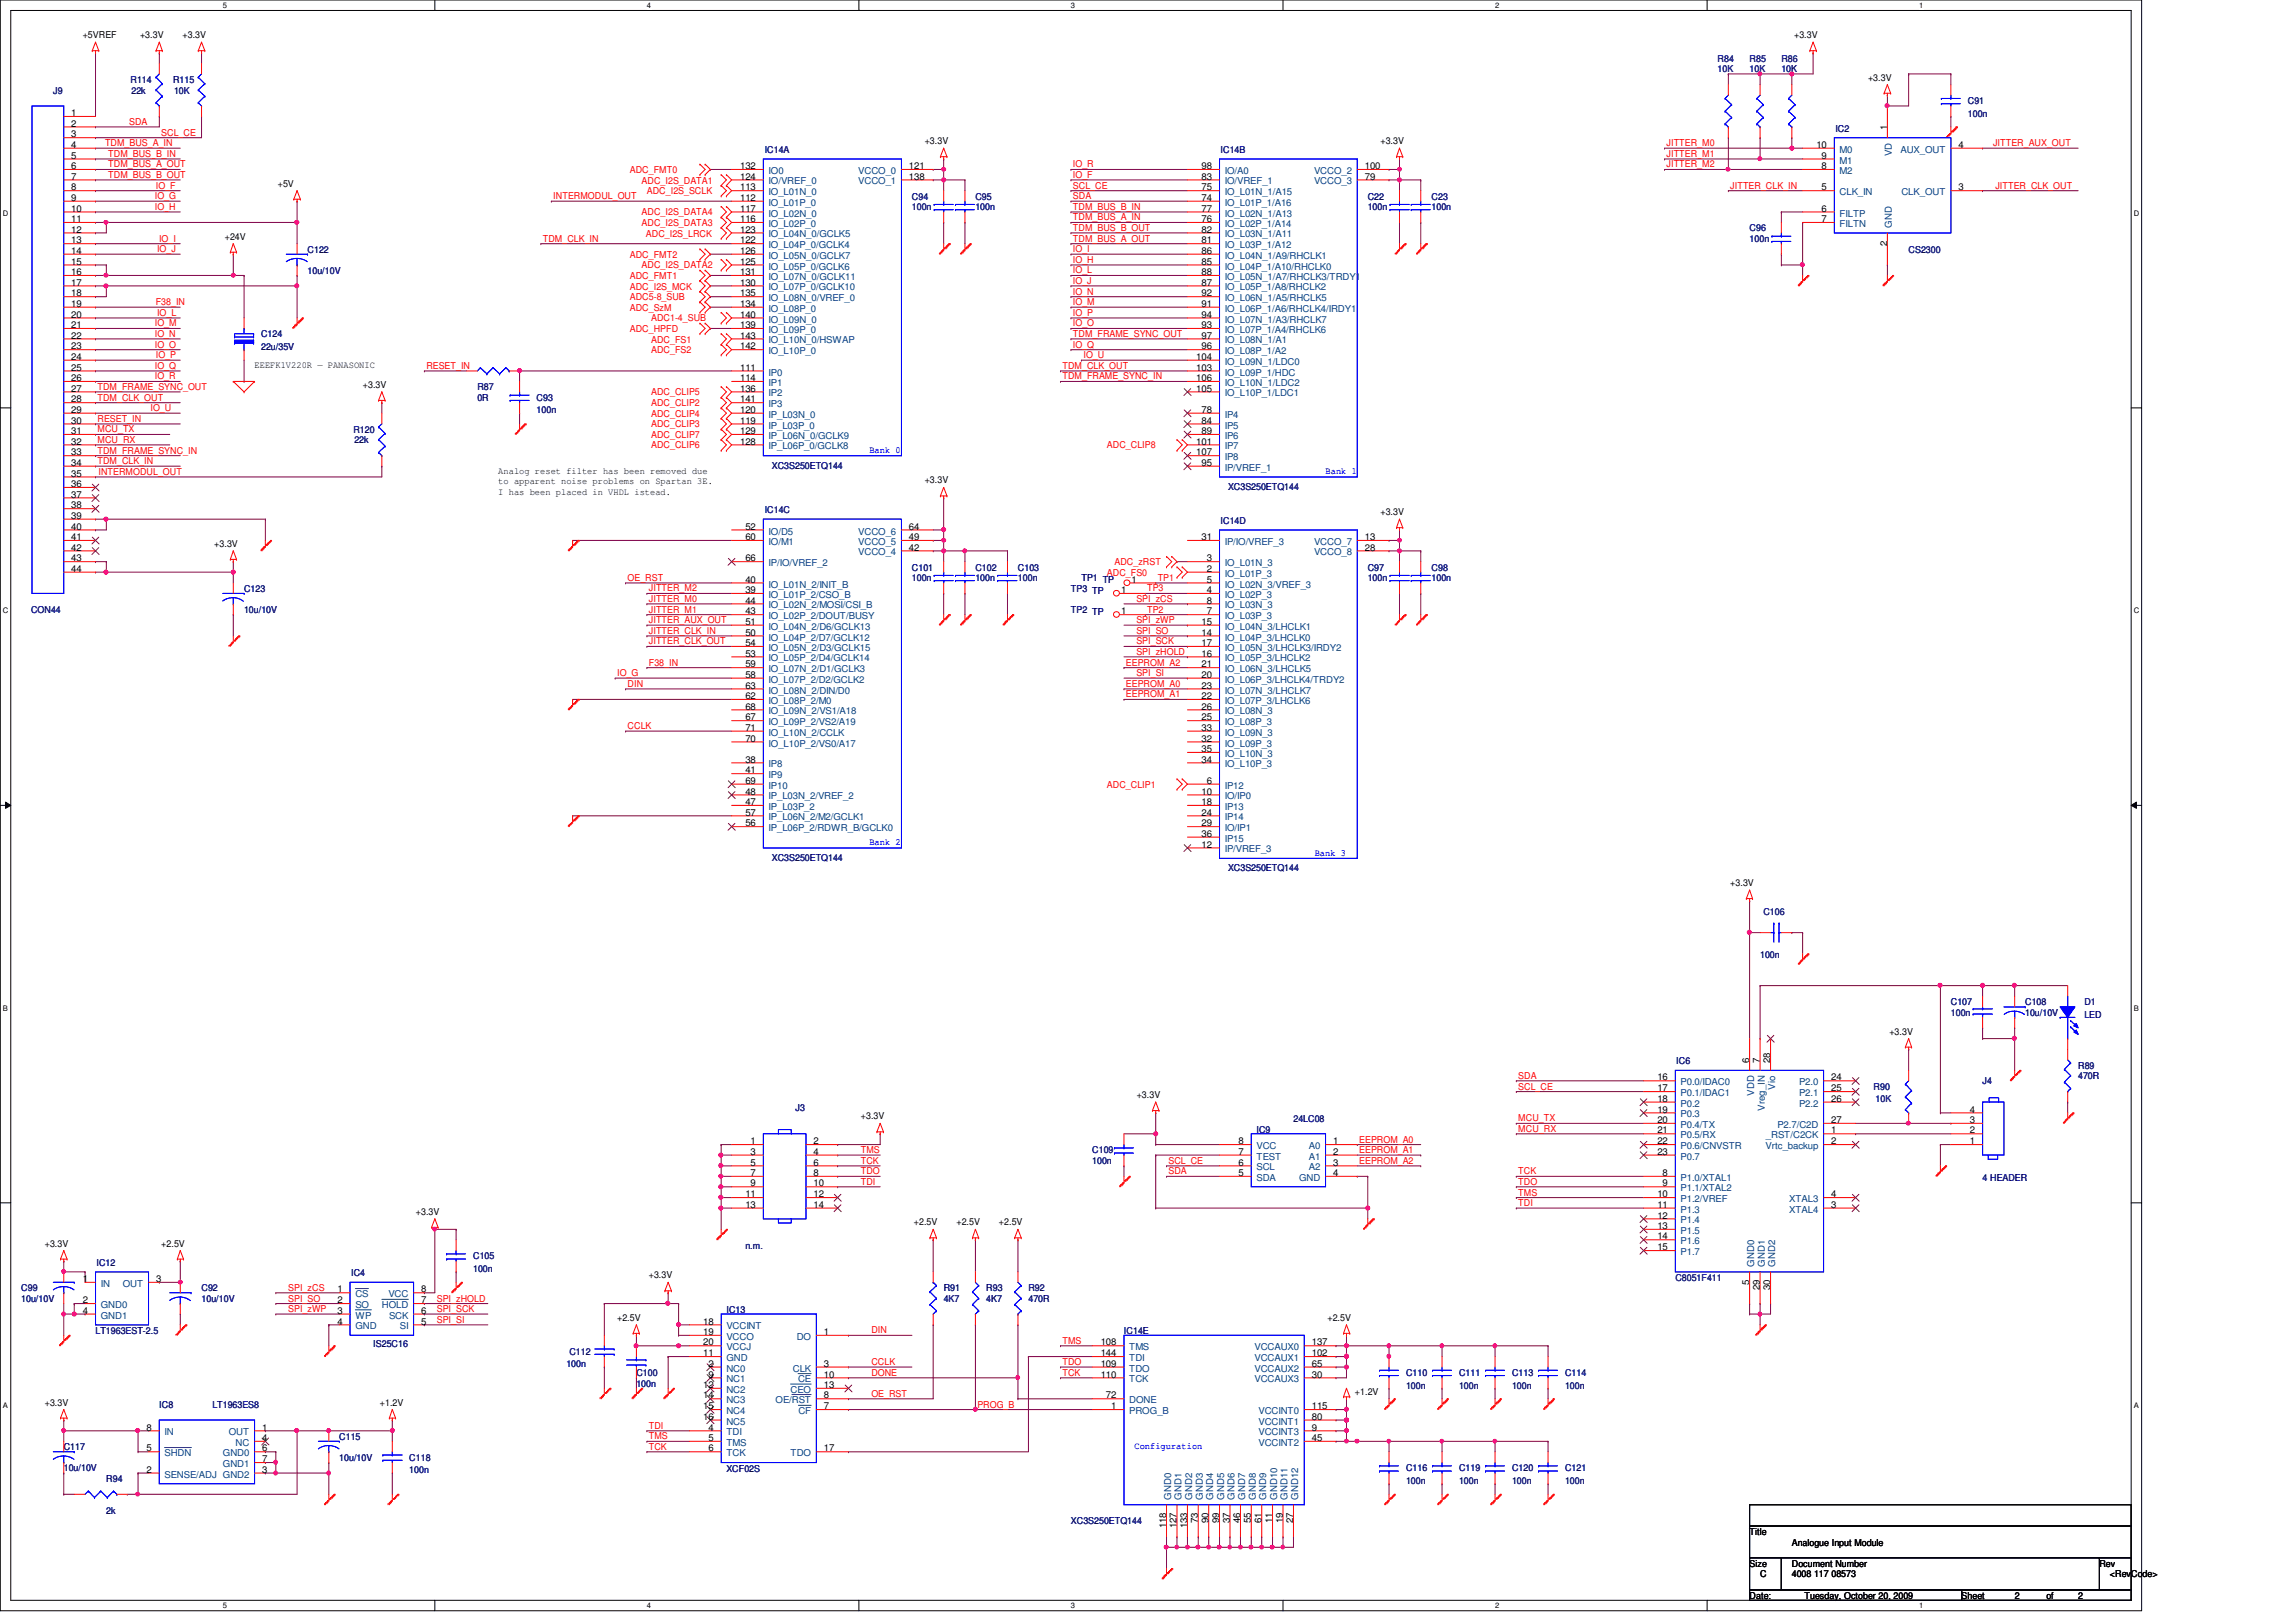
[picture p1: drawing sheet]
<svg xmlns="http://www.w3.org/2000/svg" width="297mm" height="210mm" viewBox="0 0 297 210" stroke-linecap="round" stroke-linejoin="round" font-family="sans-serif">
<defs><g id="words">
<g font-size="1.2">
<text x="10.7" y="5">+5VREF</text>
<text x="18.1" y="5">+3.3V</text>
<text x="23.6" y="5">+3.3V</text>
<text x="232.1" y="5">+3.3V</text>
<text x="241.7" y="10.5">+3.3V</text>
<text x="9.2" y="15">1</text>
<text x="9.2" y="16.4">2</text>
<text x="9.2" y="17.8">3</text>
<text x="244.1" y="16.8" transform="rotate(-90 244.1 16.8)">1</text>
<text x="9.2" y="19.1">4</text>
<text x="9.2" y="20.5">5</text>
<text x="9.2" y="21.9">6</text>
<text x="9.2" y="23.2">7</text>
<text x="95.8" y="23.2">124</text>
<text x="95.8" y="21.9">132</text>
<text x="117.6" y="23.2">138</text>
<text x="117.6" y="21.9">121</text>
<text x="119.6" y="18.7">+3.3V</text>
<text x="155.4" y="23.2">83</text>
<text x="155.4" y="21.9">98</text>
<text x="176.6" y="23.2">79</text>
<text x="176.6" y="21.9">100</text>
<text x="178.6" y="18.7">+3.3V</text>
<text x="235" y="19.1">10</text>
<text x="235.7" y="21.9">8</text>
<text x="235.7" y="20.5">9</text>
<text x="253.4" y="19.1">4</text>
<text x="9.2" y="24.6">8</text>
<text x="9.2" y="26">9</text>
<text x="9.2" y="27.4">10</text>
<text x="9.2" y="28.7">11</text>
<text x="35.9" y="24.2">+5V</text>
<text x="95.8" y="26">112</text>
<text x="95.8" y="24.6">113</text>
<text x="95.8" y="28.7">116</text>
<text x="95.8" y="27.4">117</text>
<text x="155.4" y="26">74</text>
<text x="155.4" y="24.6">75</text>
<text x="155.4" y="28.7">76</text>
<text x="155.4" y="27.4">77</text>
<text x="235.7" y="24.6">5</text>
<text x="235.7" y="27.4">6</text>
<text x="235.7" y="28.7">7</text>
<text x="253.4" y="24.6">3</text>
<text x="9.2" y="30.1">12</text>
<text x="9.2" y="31.5">13</text>
<text x="9.2" y="32.9">14</text>
<text x="9.2" y="34.2">15</text>
<text x="9.2" y="35.6">16</text>
<text x="29.1" y="31">+24V</text>
<text x="95.8" y="31.5">122</text>
<text x="95.8" y="30.1">123</text>
<text x="95.8" y="34.2">125</text>
<text x="95.8" y="32.9">126</text>
<text x="95.8" y="35.6">131</text>
<text x="155.4" y="31.5">81</text>
<text x="155.4" y="30.1">82</text>
<text x="155.4" y="34.2">85</text>
<text x="155.4" y="32.9">86</text>
<text x="155.4" y="35.6">88</text>
<text x="244.1" y="31.8" transform="rotate(-90 244.1 31.8)">2</text>
<text x="9.2" y="37">17</text>
<text x="9.2" y="38.4">18</text>
<text x="9.2" y="39.7">19</text>
<text x="9.2" y="41.1">20</text>
<text x="95.8" y="39.7">134</text>
<text x="95.8" y="38.4">135</text>
<text x="95.8" y="41.1">140</text>
<text x="95.8" y="37">130</text>
<text x="155.4" y="37">87</text>
<text x="155.4" y="39.7">91</text>
<text x="155.4" y="38.4">92</text>
<text x="155.4" y="41.1">94</text>
<text x="9.2" y="42.5">21</text>
<text x="9.2" y="43.8">22</text>
<text x="9.2" y="45.2">23</text>
<text x="9.2" y="46.6">24</text>
<text x="9.2" y="48">25</text>
<text x="32.9" y="47.6">EEEFK1V220R — PANASONIC</text>
<text x="95.8" y="48">111</text>
<text x="95.8" y="42.5">139</text>
<text x="95.8" y="45.2">142</text>
<text x="95.8" y="43.8">143</text>
<text x="154.8" y="48">103</text>
<text x="154.8" y="46.6">104</text>
<text x="155.4" y="42.5">93</text>
<text x="155.4" y="45.2">96</text>
<text x="155.4" y="43.8">97</text>
<text x="9.2" y="49.3">26</text>
<text x="9.2" y="50.7">27</text>
<text x="9.2" y="52.1">28</text>
<text x="9.2" y="53.4">29</text>
<text x="46.9" y="50.2">+3.3V</text>
<text x="95.8" y="50.7">136</text>
<text x="95.8" y="52.1">141</text>
<text x="95.8" y="49.3">114</text>
<text x="95.8" y="53.4">120</text>
<text x="154.8" y="50.7">105</text>
<text x="154.8" y="49.3">106</text>
<text x="155.4" y="53.4">78</text>
<text x="9.2" y="54.8">30</text>
<text x="9.2" y="56.2">31</text>
<text x="9.2" y="57.5">32</text>
<text x="9.2" y="58.9">33</text>
<text x="95.8" y="54.8">119</text>
<text x="95.8" y="57.5">128</text>
<text x="95.8" y="56.2">129</text>
<text x="154.8" y="57.5">101</text>
<text x="154.8" y="58.9">107</text>
<text x="155.4" y="54.8">84</text>
<text x="155.4" y="56.2">89</text>
<text x="9.2" y="60.3">34</text>
<text x="9.2" y="61.7">35</text>
<text x="9.2" y="63">36</text>
<text x="9.2" y="64.4">37</text>
<text x="9.2" y="65.8">38</text>
<text x="64.5" y="61.3">Analog reset filter has been removed due</text>
<text x="64.5" y="62.7">to apparent noise problems on Spartan 3E.</text>
<text x="64.5" y="64.1">I has been placed in VHDL istead.</text>
<text x="119.6" y="62.6">+3.3V</text>
<text x="155.4" y="60.3">95</text>
<text x="9.2" y="67.1">39</text>
<text x="9.2" y="68.5">40</text>
<text x="9.2" y="69.9">41</text>
<text x="9.2" y="71.2">42</text>
<text x="27.7" y="70.8">+3.3V</text>
<text x="96.4" y="68.5">52</text>
<text x="96.4" y="69.9">60</text>
<text x="117.6" y="71.2">42</text>
<text x="117.6" y="69.9">49</text>
<text x="117.6" y="68.5">64</text>
<text x="155.4" y="69.9">31</text>
<text x="176.6" y="69.9">13</text>
<text x="176.6" y="71.2">28</text>
<text x="178.6" y="66.7">+3.3V</text>
<text x="9.2" y="72.6">43</text>
<text x="9.2" y="74">44</text>
<text x="96.4" y="76.8">39</text>
<text x="96.4" y="75.4">40</text>
<text x="96.4" y="72.6">66</text>
<text x="145" y="76.8">1</text>
<text x="146.4" y="75.4">1</text>
<text x="156.1" y="74">2</text>
<text x="156.1" y="72.6">3</text>
<text x="156.1" y="76.8">4</text>
<text x="156.1" y="75.4">5</text>
<text x="96.4" y="79.5">43</text>
<text x="96.4" y="78.1">44</text>
<text x="96.4" y="82.3">50</text>
<text x="96.4" y="80.9">51</text>
<text x="96.4" y="83.6">54</text>
<text x="145" y="79.5">1</text>
<text x="155.4" y="82.3">14</text>
<text x="155.4" y="80.9">15</text>
<text x="155.4" y="83.6">17</text>
<text x="156.1" y="79.5">7</text>
<text x="156.1" y="78.1">8</text>
<text x="96.4" y="85">53</text>
<text x="96.4" y="87.7">58</text>
<text x="96.4" y="86.4">59</text>
<text x="96.4" y="89.1">63</text>
<text x="155.4" y="85">16</text>
<text x="155.4" y="87.7">20</text>
<text x="155.4" y="86.4">21</text>
<text x="155.4" y="89.1">23</text>
<text x="96.4" y="90.5">62</text>
<text x="96.4" y="93.2">67</text>
<text x="96.4" y="91.8">68</text>
<text x="96.4" y="96">70</text>
<text x="96.4" y="94.6">71</text>
<text x="155.4" y="90.5">22</text>
<text x="155.4" y="93.2">25</text>
<text x="155.4" y="91.8">26</text>
<text x="155.4" y="96">32</text>
<text x="155.4" y="94.6">33</text>
<text x="96.4" y="98.7">38</text>
<text x="96.4" y="100.1">41</text>
<text x="96.4" y="101.4">69</text>
<text x="155.4" y="98.7">34</text>
<text x="155.4" y="97.3">35</text>
<text x="156.1" y="101.4">6</text>
<text x="96.4" y="104.2">47</text>
<text x="96.4" y="102.8">48</text>
<text x="96.4" y="106.9">56</text>
<text x="96.4" y="105.5">57</text>
<text x="155.4" y="102.8">10</text>
<text x="155.4" y="104.2">18</text>
<text x="155.4" y="105.5">24</text>
<text x="155.4" y="106.9">29</text>
<text x="155.4" y="109.7">12</text>
<text x="155.4" y="108.3">36</text>
<text x="223.9" y="114.7">+3.3V</text>
<text x="226.3" y="137.5" transform="rotate(-90 226.3 137.5)">6</text>
<text x="227.7" y="137.5" transform="rotate(-90 227.7 137.5)">7</text>
<text x="229" y="137.5" transform="rotate(-90 229 137.5)">28</text>
<text x="244.4" y="133.9">+3.3V</text>
<text x="147.1" y="142.1">+3.3V</text>
<text x="214.4" y="139.8">16</text>
<text x="214.4" y="141.2">17</text>
<text x="214.4" y="142.6">18</text>
<text x="214.4" y="144">19</text>
<text x="236.9" y="139.8">24</text>
<text x="236.9" y="141.2">25</text>
<text x="236.9" y="142.6">26</text>
<text x="254.8" y="144">4</text>
<text x="97.1" y="148.1">1</text>
<text x="97.1" y="149.4">3</text>
<text x="105.2" y="148.1">2</text>
<text x="105.2" y="149.4">4</text>
<text x="111.4" y="144.9">+3.3V</text>
<text x="160.2" y="148.1">8</text>
<text x="160.2" y="149.4">7</text>
<text x="172.5" y="149.4">2</text>
<text x="172.5" y="148.1">1</text>
<text x="214.4" y="145.3">20</text>
<text x="214.4" y="146.7">21</text>
<text x="214.4" y="148.1">22</text>
<text x="214.4" y="149.4">23</text>
<text x="236.9" y="145.3">27</text>
<text x="236.9" y="146.7">1</text>
<text x="236.9" y="148.1">2</text>
<text x="254.8" y="148.1">1</text>
<text x="254.8" y="146.7">2</text>
<text x="254.8" y="145.3">3</text>
<text x="96.4" y="154.9">11</text>
<text x="97.1" y="150.8">5</text>
<text x="97.1" y="152.2">7</text>
<text x="97.1" y="153.5">9</text>
<text x="105.2" y="150.8">6</text>
<text x="105.2" y="152.2">8</text>
<text x="105.2" y="153.5">10</text>
<text x="105.2" y="154.9">12</text>
<text x="160.2" y="150.8">6</text>
<text x="160.2" y="152.2">5</text>
<text x="172.5" y="152.2">4</text>
<text x="172.5" y="150.8">3</text>
<text x="214.4" y="154.9">10</text>
<text x="215.1" y="152.2">8</text>
<text x="215.1" y="153.5">9</text>
<text x="236.9" y="154.9">4</text>
<text x="5.8" y="161.3">+3.3V</text>
<text x="20.9" y="161.3">+2.5V</text>
<text x="53.8" y="157.2">+3.3V</text>
<text x="96.4" y="156.3">13</text>
<text x="105.2" y="156.3">14</text>
<text x="118.2" y="158.6">+2.5V</text>
<text x="123.7" y="158.6">+2.5V</text>
<text x="129.2" y="158.6">+2.5V</text>
<text x="214.4" y="156.3">11</text>
<text x="214.4" y="157.7">12</text>
<text x="214.4" y="159">13</text>
<text x="214.4" y="160.4">14</text>
<text x="214.4" y="161.8">15</text>
<text x="236.9" y="156.3">3</text>
<text x="10.7" y="165.9">1</text>
<text x="20.2" y="165.9">3</text>
<text x="43.6" y="167.3">1</text>
<text x="54.5" y="167.3">8</text>
<text x="83.9" y="165.4">+3.3V</text>
<text x="226.3" y="166.2" transform="rotate(-90 226.3 166.2)">5</text>
<text x="227.7" y="166.9" transform="rotate(-90 227.7 166.9)">29</text>
<text x="229" y="166.9" transform="rotate(-90 229 166.9)">30</text>
<text x="10.7" y="168.7">2</text>
<text x="10.7" y="170">4</text>
<text x="43.6" y="171.4">4</text>
<text x="43.6" y="168.7">2</text>
<text x="43.6" y="170">3</text>
<text x="54.5" y="171.4">5</text>
<text x="54.5" y="170">6</text>
<text x="54.5" y="168.7">7</text>
<text x="79.8" y="170.9">+2.5V</text>
<text x="91" y="171.4">18</text>
<text x="91" y="172.8">19</text>
<text x="106.6" y="172.8">1</text>
<text x="171.7" y="170.9">+2.5V</text>
<text x="91" y="174.1">20</text>
<text x="91" y="175.5">11</text>
<text x="91" y="179.6">12</text>
<text x="91.6" y="176.9">2</text>
<text x="91.6" y="178.3">9</text>
<text x="106.6" y="176.9">3</text>
<text x="106.6" y="178.3">10</text>
<text x="106.6" y="179.6">13</text>
<text x="142.4" y="178.3">110</text>
<text x="142.4" y="176.9">109</text>
<text x="142.4" y="175.5">144</text>
<text x="142.4" y="174.1">108</text>
<text x="169.7" y="178.3">30</text>
<text x="169.7" y="174.1">137</text>
<text x="169.7" y="175.5">102</text>
<text x="169.7" y="176.9">65</text>
<text x="5.8" y="181.9">+3.3V</text>
<text x="19" y="185.1">8</text>
<text x="33.9" y="185.1">1</text>
<text x="49.1" y="181.9">+1.2V</text>
<text x="91" y="181">14</text>
<text x="91" y="182.4">15</text>
<text x="91" y="183.7">16</text>
<text x="91.6" y="185.1">4</text>
<text x="106.6" y="181">8</text>
<text x="106.6" y="182.4">7</text>
<text x="143.1" y="181">72</text>
<text x="143.8" y="182.4">1</text>
<text x="169.7" y="185.1">9</text>
<text x="169.7" y="182.4">115</text>
<text x="169.7" y="183.7">80</text>
<text x="175.3" y="180.6">+1.2V</text>
<text x="19" y="190.6">2</text>
<text x="19" y="187.8">5</text>
<text x="33.9" y="187.8">6</text>
<text x="33.9" y="189.2">7</text>
<text x="33.9" y="190.6">3</text>
<text x="33.9" y="186.5">4</text>
<text x="91.6" y="186.5">5</text>
<text x="91.6" y="187.8">6</text>
<text x="106.6" y="187.8">17</text>
<text x="169.7" y="186.5">45</text>
<text x="150.9" y="197.7" transform="rotate(-90 150.9 197.7)">118</text>
<text x="152.2" y="197.7" transform="rotate(-90 152.2 197.7)">127</text>
<text x="153.6" y="197.7" transform="rotate(-90 153.6 197.7)">133</text>
<text x="155" y="197.1" transform="rotate(-90 155 197.1)">73</text>
<text x="156.3" y="197.1" transform="rotate(-90 156.3 197.1)">90</text>
<text x="157.7" y="197.1" transform="rotate(-90 157.7 197.1)">99</text>
<text x="159.1" y="197.1" transform="rotate(-90 159.1 197.1)">37</text>
<text x="160.4" y="197.1" transform="rotate(-90 160.4 197.1)">46</text>
<text x="161.8" y="197.1" transform="rotate(-90 161.8 197.1)">55</text>
<text x="163.2" y="197.1" transform="rotate(-90 163.2 197.1)">61</text>
<text x="164.6" y="197.1" transform="rotate(-90 164.6 197.1)">11</text>
<text x="165.9" y="197.1" transform="rotate(-90 165.9 197.1)">19</text>
<text x="167.3" y="197.1" transform="rotate(-90 167.3 197.1)">27</text>
<text x="226.4" y="198.6">Title</text>
<text x="226.4" y="202.7">Size</text>
<text x="231.8" y="202.7">Document Number</text>
<text x="231.8" y="200">Analogue Input Module</text>
<text x="271.6" y="202.7">Rev</text>
<text x="226.4" y="206.9">Date:</text>
<text x="227.7" y="204.1">C</text>
<text x="231.8" y="204.1">4008 117 08573</text>
<text x="233.5" y="206.9">Tuesday, October 20, 2009</text>
<text x="253.8" y="206.9">Sheet</text>
<text x="260.6" y="206.9">2</text>
<text x="264.7" y="206.9">of</text>
<text x="268.9" y="206.9">2</text>
<text x="273" y="204.1">&lt;RevCode&gt;</text>
</g>
<g font-size="1.2" fill="#000080">
<text x="16.9" y="10.7">R114</text>
<text x="22.4" y="10.7">R115</text>
<text x="222.2" y="8">R84</text>
<text x="222.2" y="9.4">10K</text>
<text x="226.4" y="8">R85</text>
<text x="226.4" y="9.4">10K</text>
<text x="230.5" y="8">R86</text>
<text x="230.5" y="9.4">10K</text>
<text x="6.9" y="12.1">J9</text>
<text x="17" y="12.1">22k</text>
<text x="22.5" y="12.1">10K</text>
<text x="237.4" y="17">IC2</text>
<text x="254.6" y="13.5">C91</text>
<text x="254.6" y="15.1">100n</text>
<text x="98.9" y="19.8">IC14A</text>
<text x="157.9" y="19.8">IC14B</text>
<text x="118" y="25.8">C94</text>
<text x="118" y="27.2">100n</text>
<text x="126.2" y="25.8">C95</text>
<text x="126.2" y="27.2">100n</text>
<text x="176.9" y="25.8">C22</text>
<text x="176.9" y="27.2">100n</text>
<text x="185.2" y="25.8">C23</text>
<text x="185.2" y="27.2">100n</text>
<text x="226.4" y="29.9">C96</text>
<text x="39.8" y="32.7">C122</text>
<text x="39.8" y="35.4">10u/10V</text>
<text x="226.4" y="31.3">100n</text>
<text x="246.9" y="32.7">CS2300</text>
<text x="33.8" y="43.6">C124</text>
<text x="33.8" y="45.3">22u/35V</text>
<text x="61.8" y="50.5">R87</text>
<text x="61.8" y="51.9">0R</text>
<text x="69.4" y="51.9">C93</text>
<text x="69.4" y="53.5">100n</text>
<text x="45.7" y="56">R120</text>
<text x="45.8" y="57.4">22k</text>
<text x="99.9" y="60.7">XC3S250ETQ144</text>
<text x="158.9" y="63.4">XC3S250ETQ144</text>
<text x="98.9" y="66.4">IC14C</text>
<text x="157.9" y="67.8">IC14D</text>
<text x="31.6" y="76.6">C123</text>
<text x="118" y="73.8">C101</text>
<text x="118" y="75.2">100n</text>
<text x="126.2" y="73.8">C102</text>
<text x="126.2" y="75.2">100n</text>
<text x="131.7" y="73.8">C103</text>
<text x="131.7" y="75.2">100n</text>
<text x="138.6" y="76.6">TP3 TP</text>
<text x="139.9" y="75.2">TP1 TP</text>
<text x="176.9" y="73.8">C97</text>
<text x="176.9" y="75.2">100n</text>
<text x="185.2" y="73.8">C98</text>
<text x="185.2" y="75.2">100n</text>
<text x="4" y="79.3">CON44</text>
<text x="31.6" y="79.3">10u/10V</text>
<text x="138.6" y="79.3">TP2 TP</text>
<text x="99.9" y="111.4">XC3S250ETQ144</text>
<text x="158.9" y="112.8">XC3S250ETQ144</text>
<text x="228.1" y="118.4">C106</text>
<text x="227.7" y="124">100n</text>
<text x="252.4" y="130">C107</text>
<text x="252.4" y="131.4">100n</text>
<text x="262" y="130">C108</text>
<text x="262" y="131.4">10u/10V</text>
<text x="269.7" y="130">D1</text>
<text x="269.7" y="131.7">LED</text>
<text x="216.9" y="137.8">IC6</text>
<text x="102.9" y="143.8">J3</text>
<text x="242.4" y="141">R90</text>
<text x="242.7" y="142.7">10K</text>
<text x="256.5" y="140.3">J4</text>
<text x="268.9" y="138.3">R89</text>
<text x="268.9" y="139.7">470R</text>
<text x="141.3" y="149.3">C109</text>
<text x="162.6" y="146.6">IC9</text>
<text x="167.3" y="145.2">24LC08</text>
<text x="141.3" y="150.6">100n</text>
<text x="256.5" y="152.8">4 HEADER</text>
<text x="96.4" y="161.6">n.m.</text>
<text x="2.7" y="167.1">C99</text>
<text x="12.5" y="163.8">IC12</text>
<text x="26.1" y="167.1">C92</text>
<text x="45.4" y="165.2">IC4</text>
<text x="61.2" y="163">C105</text>
<text x="61.2" y="164.6">100n</text>
<text x="122.1" y="167.1">R91</text>
<text x="127.6" y="167.1">R93</text>
<text x="133.1" y="167.1">R92</text>
<text x="216.7" y="165.7">C8051F411</text>
<text x="2.7" y="168.4">10u/10V</text>
<text x="12.4" y="172.6">LT1963EST-2.5</text>
<text x="26.1" y="168.4">10u/10V</text>
<text x="94" y="170">IC13</text>
<text x="122.1" y="168.4">4K7</text>
<text x="127.6" y="168.4">4K7</text>
<text x="133.1" y="168.4">470R</text>
<text x="145.4" y="172.6">IC14E</text>
<text x="48.3" y="174.4">IS25C16</text>
<text x="73.3" y="177">100n</text>
<text x="73.7" y="175.3">C112</text>
<text x="82.3" y="178.1">C100</text>
<text x="82.3" y="179.5">100n</text>
<text x="181.9" y="178.1">C110</text>
<text x="181.9" y="179.7">100n</text>
<text x="188.8" y="178.1">C111</text>
<text x="188.8" y="179.7">100n</text>
<text x="195.6" y="178.1">C113</text>
<text x="195.6" y="179.7">100n</text>
<text x="202.5" y="178.1">C114</text>
<text x="202.5" y="179.7">100n</text>
<text x="20.6" y="182.2">IC8</text>
<text x="27.5" y="182.2">LT1963ES8</text>
<text x="8.3" y="187.7">C117</text>
<text x="8.3" y="190.4">10u/10V</text>
<text x="13.8" y="191.8">R94</text>
<text x="43.9" y="186.3">C115</text>
<text x="43.9" y="189">10u/10V</text>
<text x="53" y="189">C118</text>
<text x="53" y="190.7">100n</text>
<text x="94" y="190.5">XCF02S</text>
<text x="181.9" y="190.4">C116</text>
<text x="188.8" y="190.4">C119</text>
<text x="195.6" y="190.4">C120</text>
<text x="202.5" y="190.4">C121</text>
<text x="13.8" y="195.9">2k</text>
<text x="138.6" y="197.3">XC3S250ETQ144</text>
<text x="181.9" y="192.1">100n</text>
<text x="188.8" y="192.1">100n</text>
<text x="195.6" y="192.1">100n</text>
<text x="202.5" y="192.1">100n</text>
</g>
<g font-size="1.2" fill="#f00">
<text x="16.7" y="16.2">SDA</text>
<text x="20.9" y="17.6">SCL_CE</text>
<text x="13.6" y="18.9">TDM_BUS_A_IN</text>
<text x="14" y="20.3">TDM_BUS_B_IN</text>
<text x="14" y="21.7">TDM_BUS_A_OUT</text>
<text x="14" y="23">TDM_BUS_B_OUT</text>
<text x="81.5" y="22.4">ADC_FMT0</text>
<text x="83" y="23.7">ADC_I2S_DATA1</text>
<text x="138.8" y="23">IO_F</text>
<text x="138.8" y="21.7">IO_R</text>
<text x="215.6" y="21.7">JITTER_M2</text>
<text x="215.6" y="20.3">JITTER_M1</text>
<text x="215.6" y="18.9">JITTER_M0</text>
<text x="257.8" y="18.9">JITTER_AUX_OUT</text>
<text x="20" y="25.8">IO_G</text>
<text x="20" y="27.2">IO_H</text>
<text x="20.1" y="24.4">IO_F</text>
<text x="71.6" y="25.8">INTERMODUL_OUT</text>
<text x="83" y="29.3">ADC_I2S_DATA3</text>
<text x="83" y="27.9">ADC_I2S_DATA4</text>
<text x="83.7" y="25.1">ADC_I2S_SCLK</text>
<text x="138.8" y="27.2">TDM_BUS_B_IN</text>
<text x="138.8" y="25.8">SDA</text>
<text x="138.8" y="24.4">SCL_CE</text>
<text x="138.8" y="28.5">TDM_BUS_A_IN</text>
<text x="138.8" y="29.9">TDM_BUS_B_OUT</text>
<text x="223.9" y="24.4">JITTER_CLK_IN</text>
<text x="258.1" y="24.4">JITTER_CLK_OUT</text>
<text x="20.3" y="32.6">IO_J</text>
<text x="20.6" y="31.3">IO_I</text>
<text x="70.2" y="31.3">TDM_CLK_IN</text>
<text x="81.5" y="33.4">ADC_FMT2</text>
<text x="83" y="34.7">ADC_I2S_DATA2</text>
<text x="83.6" y="30.6">ADC_I2S_LRCK</text>
<text x="138.8" y="31.3">TDM_BUS_A_OUT</text>
<text x="138.8" y="34">IO_H</text>
<text x="138.8" y="32.6">IO_I</text>
<text x="138.8" y="35.4">IO_L</text>
<text x="20.1" y="39.5">F38_IN</text>
<text x="20.3" y="40.9">IO_L</text>
<text x="81.5" y="37.5">ADC_I2S_MCK</text>
<text x="81.5" y="36.1">ADC_FMT1</text>
<text x="81.5" y="40.2">ADC_SzM</text>
<text x="81.5" y="38.9">ADC5-8_SUB</text>
<text x="84.2" y="41.6">ADC1-4_SUB</text>
<text x="138.8" y="38.1">IO_N</text>
<text x="138.8" y="39.5">IO_M</text>
<text x="138.8" y="40.9">IO_P</text>
<text x="138.8" y="36.7">IO_J</text>
<text x="20" y="47.8">IO_Q</text>
<text x="20" y="45">IO_O</text>
<text x="20" y="42.2">IO_M</text>
<text x="20" y="43.6">IO_N</text>
<text x="20.1" y="46.4">IO_P</text>
<text x="55.2" y="47.8">RESET_IN</text>
<text x="81.5" y="43">ADC_HPFD</text>
<text x="84.2" y="45.7">ADC_FS2</text>
<text x="84.2" y="44.3">ADC_FS1</text>
<text x="137.5" y="47.8">TDM_CLK_OUT</text>
<text x="138.8" y="45">IO_Q</text>
<text x="138.8" y="42.2">IO_O</text>
<text x="138.8" y="43.6">TDM_FRAME_SYNC_OUT</text>
<text x="140.2" y="46.4">IO_U</text>
<text x="12.6" y="51.9">TDM_CLK_OUT</text>
<text x="12.6" y="50.5">TDM_FRAME_SYNC_OUT</text>
<text x="19.5" y="53.2">IO_U</text>
<text x="20" y="49.1">IO_R</text>
<text x="84.2" y="51.2">ADC_CLIP5</text>
<text x="84.2" y="52.6">ADC_CLIP2</text>
<text x="84.2" y="53.9">ADC_CLIP4</text>
<text x="137.5" y="49.1">TDM_FRAME_SYNC_IN</text>
<text x="12.6" y="56">MCU_TX</text>
<text x="12.6" y="57.3">MCU_RX</text>
<text x="12.6" y="58.7">TDM_FRAME_SYNC_IN</text>
<text x="12.6" y="54.6">RESET_IN</text>
<text x="84.2" y="58">ADC_CLIP6</text>
<text x="84.2" y="56.7">ADC_CLIP7</text>
<text x="84.2" y="55.3">ADC_CLIP3</text>
<text x="143.2" y="58">ADC_CLIP8</text>
<text x="12.6" y="60.1">TDM_CLK_IN</text>
<text x="12.7" y="61.5">INTERMODUL_OUT</text>
<text x="81.2" y="75.2">OE_RST</text>
<text x="83.9" y="76.5">JITTER_M2</text>
<text x="83.9" y="77.9">JITTER_M0</text>
<text x="143.2" y="74.5">ADC_FS0</text>
<text x="144.2" y="73.2">ADC_zRST</text>
<text x="147" y="77.9">SPI_zCS</text>
<text x="148.4" y="76.5">TP3</text>
<text x="149.8" y="75.2">TP1</text>
<text x="83.9" y="79.3">JITTER_M1</text>
<text x="83.9" y="82">JITTER_CLK_IN</text>
<text x="83.9" y="80.6">JITTER_AUX_OUT</text>
<text x="83.9" y="83.4">JITTER_CLK_OUT</text>
<text x="147" y="82">SPI_SO</text>
<text x="147" y="80.6">SPI_zWP</text>
<text x="147" y="83.4">SPI_SCK</text>
<text x="148.4" y="79.3">TP2</text>
<text x="79.8" y="87.5">IO_G</text>
<text x="81.2" y="88.9">DIN</text>
<text x="83.9" y="86.1">F38_IN</text>
<text x="145.7" y="86.1">EEPROM_A2</text>
<text x="145.7" y="88.9">EEPROM_A0</text>
<text x="147" y="84.8">SPI_zHOLD</text>
<text x="147" y="87.5">SPI_SI</text>
<text x="81.2" y="94.4">CCLK</text>
<text x="145.7" y="90.3">EEPROM_A1</text>
<text x="143.2" y="101.9">ADC_CLIP1</text>
<text x="196.4" y="139.6">SDA</text>
<text x="196.4" y="141">SCL_CE</text>
<text x="111.4" y="149.2">TMS</text>
<text x="175.8" y="149.2">EEPROM_A1</text>
<text x="175.8" y="147.9">EEPROM_A0</text>
<text x="196.4" y="145.1">MCU_TX</text>
<text x="196.4" y="146.5">MCU_RX</text>
<text x="111.4" y="152">TDO</text>
<text x="111.4" y="150.6">TCK</text>
<text x="111.4" y="153.3">TDI</text>
<text x="151.2" y="152">SDA</text>
<text x="151.2" y="150.6">SCL_CE</text>
<text x="175.8" y="150.6">EEPROM_A2</text>
<text x="196.4" y="152">TCK</text>
<text x="196.4" y="153.3">TDO</text>
<text x="196.4" y="154.7">TMS</text>
<text x="196.4" y="156.1">TDI</text>
<text x="37.3" y="167">SPI_zCS</text>
<text x="37.3" y="168.4">SPI_SO</text>
<text x="37.3" y="169.8">SPI_zWP</text>
<text x="56.5" y="168.4">SPI_zHOLD</text>
<text x="56.5" y="169.8">SPI_SCK</text>
<text x="56.5" y="171.2">SPI_SI</text>
<text x="112.7" y="172.6">DIN</text>
<text x="137.5" y="173.9">TMS</text>
<text x="112.7" y="176.7">CCLK</text>
<text x="112.7" y="178.1">DONE</text>
<text x="137.5" y="176.7">TDO</text>
<text x="137.5" y="178.1">TCK</text>
<text x="83.9" y="184.9">TDI</text>
<text x="112.7" y="180.8">OE_RST</text>
<text x="126.4" y="182.2">PROG_B</text>
<text x="83.9" y="186.3">TMS</text>
<text x="83.9" y="187.6">TCK</text>
</g>
<g font-size="1.2" fill="#004080">
<text x="99.4" y="23.9">IO/VREF_0</text>
<text x="99.4" y="22.5">IO0</text>
<text x="111" y="23.9">VCCO_1</text>
<text x="111" y="22.5">VCCO_0</text>
<text x="158.5" y="23.9">IO/VREF_1</text>
<text x="158.5" y="22.5">IO/A0</text>
<text x="170" y="23.9">VCCO_3</text>
<text x="170" y="22.5">VCCO_2</text>
<text x="238" y="22.5">M2</text>
<text x="238" y="21.2">M1</text>
<text x="238" y="19.8">M0</text>
<text x="244.8" y="20.2" transform="rotate(-90 244.8 20.2)">VD</text>
<text x="245.9" y="19.8">AUX_OUT</text>
<text x="99.4" y="26.6">IO_L01P_0</text>
<text x="99.4" y="25.3">IO_L01N_0</text>
<text x="99.4" y="29.4">IO_L02P_0</text>
<text x="99.4" y="28">IO_L02N_0</text>
<text x="158.5" y="26.6">IO_L01P_1/A16</text>
<text x="158.5" y="25.3">IO_L01N_1/A15</text>
<text x="158.5" y="29.4">IO_L02P_1/A14</text>
<text x="158.5" y="28">IO_L02N_1/A13</text>
<text x="238" y="25.3">CLK_IN</text>
<text x="238" y="28">FILTP</text>
<text x="238" y="29.4">FILTN</text>
<text x="244.8" y="29.5" transform="rotate(-90 244.8 29.5)">GND</text>
<text x="246" y="25.3">CLK_OUT</text>
<text x="99.4" y="32.1">IO_L04P_0/GCLK4</text>
<text x="99.4" y="30.7">IO_L04N_0/GCLK5</text>
<text x="99.4" y="34.9">IO_L05P_0/GCLK6</text>
<text x="99.4" y="33.5">IO_L05N_0/GCLK7</text>
<text x="158.5" y="32.1">IO_L03P_1/A12</text>
<text x="158.5" y="30.7">IO_L03N_1/A11</text>
<text x="158.5" y="34.9">IO_L04P_1/A10/RHCLK0</text>
<text x="158.5" y="33.5">IO_L04N_1/A9/RHCLK1</text>
<text x="99.4" y="40.3">IO_L08P_0</text>
<text x="99.4" y="39">IO_L08N_0/VREF_0</text>
<text x="99.4" y="41.7">IO_L09N_0</text>
<text x="99.4" y="37.6">IO_L07P_0/GCLK10</text>
<text x="99.4" y="36.2">IO_L07N_0/GCLK11</text>
<text x="158.5" y="37.6">IO_L05P_1/A8/RHCLK2</text>
<text x="158.5" y="36.2">IO_L05N_1/A7/RHCLK3/TRDY1</text>
<text x="158.5" y="40.3">IO_L06P_1/A6/RHCLK4/IRDY1</text>
<text x="158.5" y="39">IO_L06N_1/A5/RHCLK5</text>
<text x="158.5" y="41.7">IO_L07N_1/A3/RHCLK7</text>
<text x="99.4" y="43.1">IO_L09P_0</text>
<text x="99.4" y="45.8">IO_L10P_0</text>
<text x="99.4" y="44.4">IO_L10N_0/HSWAP</text>
<text x="158.5" y="43.1">IO_L07P_1/A4/RHCLK6</text>
<text x="158.5" y="45.8">IO_L08P_1/A2</text>
<text x="158.5" y="44.4">IO_L08N_1/A1</text>
<text x="158.5" y="47.2">IO_L09N_1/LDC0</text>
<text x="99.4" y="48.6">IP0</text>
<text x="99.4" y="51.3">IP2</text>
<text x="99.4" y="52.7">IP3</text>
<text x="99.4" y="50">IP1</text>
<text x="158.5" y="48.6">IO_L09P_1/HDC</text>
<text x="158.5" y="51.3">IO_L10P_1/LDC1</text>
<text x="158.5" y="50">IO_L10N_1/LDC2</text>
<text x="99.4" y="55.5">IP_L03P_0</text>
<text x="99.4" y="54.1">IP_L03N_0</text>
<text x="99.4" y="58.2">IP_L06P_0/GCLK8</text>
<text x="99.4" y="56.8">IP_L06N_0/GCLK9</text>
<text x="158.5" y="54.1">IP4</text>
<text x="158.5" y="55.5">IP5</text>
<text x="158.5" y="56.8">IP6</text>
<text x="158.5" y="58.2">IP7</text>
<text x="158.5" y="59.6">IP8</text>
<text x="158.5" y="60.9">IP/VREF_1</text>
<text x="99.4" y="69.2">IO/D5</text>
<text x="99.4" y="70.5">IO/M1</text>
<text x="111" y="71.9">VCCO_4</text>
<text x="111" y="70.5">VCCO_5</text>
<text x="111" y="69.2">VCCO_6</text>
<text x="158.5" y="70.5">IP/IO/VREF_3</text>
<text x="170" y="70.5">VCCO_7</text>
<text x="170" y="71.9">VCCO_8</text>
<text x="99.4" y="77.4">IO_L01P_2/CSO_B</text>
<text x="99.4" y="76">IO_L01N_2/INIT_B</text>
<text x="99.4" y="73.3">IP/IO/VREF_2</text>
<text x="158.5" y="74.6">IO_L01P_3</text>
<text x="158.5" y="73.3">IO_L01N_3</text>
<text x="158.5" y="77.4">IO_L02P_3</text>
<text x="158.5" y="76">IO_L02N_3/VREF_3</text>
<text x="99.4" y="80.1">IO_L02P_2/DOUT/BUSY</text>
<text x="99.4" y="78.7">IO_L02N_2/MOSI/CSI_B</text>
<text x="99.4" y="82.9">IO_L04P_2/D7/GCLK12</text>
<text x="99.4" y="81.5">IO_L04N_2/D6/GCLK13</text>
<text x="158.5" y="80.1">IO_L03P_3</text>
<text x="158.5" y="78.7">IO_L03N_3</text>
<text x="158.5" y="82.9">IO_L04P_3/LHCLK0</text>
<text x="158.5" y="81.5">IO_L04N_3/LHCLK1</text>
<text x="99.4" y="85.6">IO_L05P_2/D4/GCLK14</text>
<text x="99.4" y="84.2">IO_L05N_2/D3/GCLK15</text>
<text x="99.4" y="88.3">IO_L07P_2/D2/GCLK2</text>
<text x="99.4" y="87">IO_L07N_2/D1/GCLK3</text>
<text x="99.4" y="89.7">IO_L08N_2/DIN/D0</text>
<text x="158.5" y="85.6">IO_L05P_3/LHCLK2</text>
<text x="158.5" y="84.2">IO_L05N_3/LHCLK3/IRDY2</text>
<text x="158.5" y="88.3">IO_L06P_3/LHCLK4/TRDY2</text>
<text x="158.5" y="87">IO_L06N_3/LHCLK5</text>
<text x="158.5" y="89.7">IO_L07N_3/LHCLK7</text>
<text x="99.4" y="91.1">IO_L08P_2/M0</text>
<text x="99.4" y="93.9">IO_L09P_2/VS2/A19</text>
<text x="99.4" y="92.5">IO_L09N_2/VS1/A18</text>
<text x="99.4" y="95.2">IO_L10N_2/CCLK</text>
<text x="158.5" y="91.1">IO_L07P_3/LHCLK6</text>
<text x="158.5" y="93.9">IO_L08P_3</text>
<text x="158.5" y="92.5">IO_L08N_3</text>
<text x="158.5" y="95.2">IO_L09N_3</text>
<text x="99.4" y="99.3">IP8</text>
<text x="99.4" y="100.7">IP9</text>
<text x="99.4" y="96.6">IO_L10P_2/VS0/A17</text>
<text x="158.5" y="96.6">IO_L09P_3</text>
<text x="158.5" y="99.3">IO_L10P_3</text>
<text x="158.5" y="98">IO_L10N_3</text>
<text x="99.4" y="104.8">IP_L03P_2</text>
<text x="99.4" y="103.5">IP_L03N_2/VREF_2</text>
<text x="99.4" y="107.6">IP_L06P_2/RDWR_B/GCLK0</text>
<text x="99.4" y="106.2">IP_L06N_2/M2/GCLK1</text>
<text x="99.4" y="102.1">IP10</text>
<text x="158.5" y="102.1">IP12</text>
<text x="158.5" y="103.5">IO/IP0</text>
<text x="158.5" y="104.8">IP13</text>
<text x="158.5" y="106.2">IP14</text>
<text x="158.5" y="107.6">IO/IP1</text>
<text x="158.5" y="110.3">IP/VREF_3</text>
<text x="158.5" y="108.9">IP15</text>
<text x="217.4" y="140.5">P0.0/IDAC0</text>
<text x="217.4" y="141.9">P0.1/IDAC1</text>
<text x="217.4" y="143.2">P0.2</text>
<text x="226.9" y="141.8" transform="rotate(-90 226.9 141.8)">VDD</text>
<text x="228.3" y="143.7" transform="rotate(-90 228.3 143.7)">Vreg_IN</text>
<text x="229.7" y="141" transform="rotate(-90 229.7 141)">Vio</text>
<text x="232.7" y="140.5">P2.0</text>
<text x="232.7" y="141.9">P2.1</text>
<text x="232.7" y="143.2">P2.2</text>
<text x="162.6" y="148.7">VCC</text>
<text x="169.3" y="148.7">A0</text>
<text x="217.4" y="144.6">P0.3</text>
<text x="217.4" y="146">P0.4/TX</text>
<text x="217.4" y="147.3">P0.5/RX</text>
<text x="217.4" y="148.7">P0.6/CNVSTR</text>
<text x="228.4" y="148.7">Vrtc_backup</text>
<text x="228.5" y="147.3">_RST/C2CK</text>
<text x="230" y="146">P2.7/C2D</text>
<text x="162.6" y="150.1">TEST</text>
<text x="162.6" y="151.5">SCL</text>
<text x="162.6" y="152.8">SDA</text>
<text x="168.1" y="152.8">GND</text>
<text x="169.3" y="151.5">A2</text>
<text x="169.3" y="150.1">A1</text>
<text x="217.4" y="150.1">P0.7</text>
<text x="217.4" y="152.8">P1.0/XTAL1</text>
<text x="217.4" y="154.2">P1.1/XTAL2</text>
<text x="217.4" y="155.6">P1.2/VREF</text>
<text x="231.5" y="155.6">XTAL3</text>
<text x="217.4" y="156.9">P1.3</text>
<text x="217.4" y="158.3">P1.4</text>
<text x="217.4" y="159.7">P1.5</text>
<text x="217.4" y="161">P1.6</text>
<text x="231.5" y="156.9">XTAL4</text>
<text x="13" y="166.5">IN</text>
<text x="15.9" y="166.5">OUT</text>
<text x="46" y="167.9">CS</text>
<text x="50.2" y="167.9">VCC</text>
<text x="217.4" y="162.4">P1.7</text>
<text x="226.9" y="163.9" transform="rotate(-90 226.9 163.9)">GND0</text>
<text x="228.3" y="163.9" transform="rotate(-90 228.3 163.9)">GND1</text>
<text x="229.7" y="163.9" transform="rotate(-90 229.7 163.9)">GND2</text>
<text x="13" y="169.3">GND0</text>
<text x="13" y="170.6">GND1</text>
<text x="46" y="172">GND</text>
<text x="46" y="169.3">SO</text>
<text x="46" y="170.6">WP</text>
<text x="49.4" y="169.3">HOLD</text>
<text x="50.3" y="170.6">SCK</text>
<text x="51.7" y="172">SI</text>
<text x="94" y="172">VCCINT</text>
<text x="94" y="173.4">VCCO</text>
<text x="103.1" y="173.4">DO</text>
<text x="94" y="174.8">VCCJ</text>
<text x="94" y="176.1">GND</text>
<text x="94" y="177.5">NC0</text>
<text x="94" y="178.9">NC1</text>
<text x="102.6" y="177.5">CLK</text>
<text x="103.2" y="178.9">CE</text>
<text x="146.1" y="178.9">TCK</text>
<text x="146.1" y="177.5">TDO</text>
<text x="146.1" y="176.1">TDI</text>
<text x="146.1" y="174.8">TMS</text>
<text x="162.3" y="178.9">VCCAUX3</text>
<text x="162.3" y="174.8">VCCAUX0</text>
<text x="162.3" y="176.1">VCCAUX1</text>
<text x="162.3" y="177.5">VCCAUX2</text>
<text x="21.3" y="185.8">IN</text>
<text x="29.6" y="185.8">OUT</text>
<text x="94" y="185.8">TDI</text>
<text x="94" y="180.3">NC2</text>
<text x="94" y="181.6">NC3</text>
<text x="94" y="183">NC4</text>
<text x="94" y="184.4">NC5</text>
<text x="100.3" y="181.6">OE/RST</text>
<text x="102.3" y="180.3">CEO</text>
<text x="103.3" y="183">CF</text>
<text x="146.1" y="183">PROG_B</text>
<text x="146.1" y="181.6">DONE</text>
<text x="162.8" y="185.8">VCCINT3</text>
<text x="162.8" y="183">VCCINT0</text>
<text x="162.8" y="184.4">VCCINT1</text>
<text x="21.3" y="191.2">SENSE/ADJ GND2</text>
<text x="21.3" y="188.5">SHDN</text>
<text x="28.8" y="188.5">GND0</text>
<text x="28.8" y="189.9">GND1</text>
<text x="30.5" y="187.1">NC</text>
<text x="94" y="187.1">TMS</text>
<text x="94" y="188.5">TCK</text>
<text x="102.3" y="188.5">TDO</text>
<text x="162.8" y="187.1">VCCINT2</text>
<text x="151.5" y="194.1" transform="rotate(-90 151.5 194.1)">GND0</text>
<text x="152.9" y="194.1" transform="rotate(-90 152.9 194.1)">GND1</text>
<text x="154.2" y="194.1" transform="rotate(-90 154.2 194.1)">GND2</text>
<text x="155.6" y="194.1" transform="rotate(-90 155.6 194.1)">GND3</text>
<text x="157" y="194.1" transform="rotate(-90 157 194.1)">GND4</text>
<text x="158.4" y="194.1" transform="rotate(-90 158.4 194.1)">GND5</text>
<text x="159.7" y="194.1" transform="rotate(-90 159.7 194.1)">GND6</text>
<text x="161.1" y="194.1" transform="rotate(-90 161.1 194.1)">GND7</text>
<text x="162.5" y="194.1" transform="rotate(-90 162.5 194.1)">GND8</text>
<text x="163.8" y="194.1" transform="rotate(-90 163.8 194.1)">GND9</text>
<text x="165.2" y="194.1" transform="rotate(-90 165.2 194.1)">GND10</text>
<text x="166.6" y="194.1" transform="rotate(-90 166.6 194.1)">GND11</text>
<text x="167.9" y="194.1" transform="rotate(-90 167.9 194.1)">GND12</text>
</g>
<g font-size="1.2" fill="#00f">
<text x="112.5" y="58.6">Bank 0</text>
<text x="171.5" y="61.3">Bank 1</text>
<text x="112.5" y="109.3">Bank 2</text>
<text x="170.1" y="110.7">Bank 3</text>
<text x="146.8" y="187.5">Configuration</text>
</g>
<g font-size="1">
<text x="28.8" y="1">5</text>
<text x="83.7" y="1">4</text>
<text x="138.6" y="1">3</text>
<text x="193.4" y="1">2</text>
<text x="248.3" y="1">1</text>
<text x=".4" y="27.9">D</text>
<text x="276.1" y="27.9">D</text>
<text x=".4" y="79.4">C</text>
<text x="276.1" y="79.4">C</text>
<text x=".4" y="130.8">B</text>
<text x="276.1" y="130.8">B</text>
<text x=".4" y="182.2">A</text>
<text x="276.1" y="182.2">A</text>
<text x="28.8" y="208.1">5</text>
<text x="83.7" y="208.1">4</text>
<text x="138.6" y="208.1">3</text>
<text x="193.4" y="208.1">2</text>
<text x="248.3" y="208.1">1</text>
</g>
</g></defs>
<path d="M0 0h277.1v208.4h-277.1zM1.4 1.4h274.3v205.7h-274.3z" fill="none" stroke="#000" stroke-width=".13"/>
<g fill="#fff">
<path d="M28.8 .1h.6v1.1h-.6z"/>
<path d="M28.8 207.2h.6v1.1h-.6z"/>
</g>
<path d="M56.3 0v1.4M56.3 207.1v1.3" fill="none" stroke="#000" stroke-width=".13"/>
<g fill="#fff">
<path d="M83.7 .1h.5v1.1h-.5z"/>
<path d="M83.7 207.2h.5v1.1h-.5z"/>
</g>
<path d="M111.1 0v1.4M111.1 207.1v1.3" fill="none" stroke="#000" stroke-width=".13"/>
<g fill="#fff">
<path d="M138.6 .1h.5v1.1h-.5z"/>
<path d="M138.6 207.2h.5v1.1h-.5z"/>
</g>
<path d="M166 0v1.4M166 207.1v1.3" fill="none" stroke="#000" stroke-width=".13"/>
<g fill="#fff">
<path d="M193.4 .1h.6v1.1h-.6z"/>
<path d="M193.4 207.2h.6v1.1h-.6z"/>
</g>
<path d="M220.8 0v1.4M220.8 207.1v1.3" fill="none" stroke="#000" stroke-width=".13"/>
<g fill="#fff">
<path d="M248.3 .1h.5v1.1h-.5z"/>
<path d="M248.3 207.2h.5v1.1h-.5z"/>
<path d="M.4 27.1h.7v1.1h-.7z"/>
<path d="M276.1 27.1h.7v1.1h-.7z"/>
<path d="M.4 78.5h.7v1.1h-.7z"/>
<path d="M276.1 78.5h.7v1.1h-.7z"/>
</g>
<path d="M0 52.8h1.4M275.7 52.8h1.4" fill="none" stroke="#000" stroke-width=".13"/>
<g fill="#fff">
<path d="M.4 129.9h.6v1.1h-.6z"/>
<path d="M276.1 129.9h.6v1.1h-.6z"/>
</g>
<path d="M0 104.2h1.4M.7 103.8l.7 .4-.7 .4zM275.7 104.2l.7-.4v.8zM275.7 104.2h1.4" fill="none" stroke="#000" stroke-width=".13"/>
<path d="M.7 103.8l.7 .4-.7 .4zM275.7 104.2l.7-.4v.8z" fill="#000"/>
<g fill="#fff">
<path d="M.4 181.4h.6v1.1h-.6z"/>
<path d="M276.1 181.4h.6v1.1h-.6z"/>
</g>
<path d="M0 155.7h1.4M275.7 155.7h1.4" fill="none" stroke="#000" stroke-width=".13"/>
<g fill="none" stroke="#800040" stroke-width=".13">
<path d="M231.8 17.8h.1M231.8 17.8v1.4M244.2 12.3h.1M244.2 12.3v1.4M30.2 35.6h.1M30.2 35.6h1.4M31.6 35.6h.1M31.6 35.6v5.5M230.5 27.4h.1M230.5 27.4v1.4M256.5 24.7h.1M256.5 24.7h12.4"/>
<path d="M251 127.6h5.5M256.5 127.6h.1M256.5 127.6v1.3M260.6 127.6h.1M260.6 127.6h6.9"/>
</g>
<circle cx="260.6" cy="127.5" r=".26" fill="#f0f"/>
<circle cx="260.6" cy="127.5" r=".26" fill="none" stroke="#f0f" stroke-width=".13"/>
<path d="M256.5 19.2h.1M256.5 19.2h12.4M230.5 34.3h.1M230.5 34.3h2.7M233.2 34.3h.1M233.2 34.3v1.3M246.9 145.4h5.5M252.4 145.4h.1" fill="none" stroke="#800040" stroke-width=".13"/>
<circle cx="233.2" cy="34.2" r=".26" fill="#f0f"/>
<circle cx="233.2" cy="34.2" r=".26" fill="none" stroke="#f0f" stroke-width=".13"/>
<path d="M246.9 135.8h.1M246.9 135.8v2.7M93.3 156.3h.1M93.3 155h.1M93.3 156.3v2.8M93.3 155h1.4" fill="none" stroke="#800040" stroke-width=".13"/>
<circle cx="93.3" cy="154.9" r=".26" fill="#f0f"/>
<circle cx="93.3" cy="154.9" r=".26" fill="none" stroke="#f0f" stroke-width=".13"/>
<path d="M93.3 155h.1M93.3 153.6h.1M93.3 152.2h.1M93.3 152.2v1.4M93.3 155v1.3M93.3 153.6h1.4M93.3 152.2h1.4" fill="none" stroke="#800040" stroke-width=".13"/>
<circle cx="93.3" cy="152.2" r=".25" fill="#f0f"/>
<circle cx="93.3" cy="152.2" r=".25" fill="none" stroke="#f0f" stroke-width=".13"/>
<path d="M93.3 150.9h.1M93.3 150.9h1.4M93.3 150.9v1.3M108.4 152.2h.1M108.4 152.2h5.5" fill="none" stroke="#800040" stroke-width=".13"/>
<circle cx="93.3" cy="150.8" r=".26" fill="#f0f"/>
<circle cx="93.3" cy="150.8" r=".26" fill="none" stroke="#f0f" stroke-width=".13"/>
<path d="M227.7 20.6h.1M227.7 20.6h5.5M93.3 149.5h.1M93.3 149.5h1.4M93.3 149.5v1.4M108.4 148.1h.1M108.4 148.1h5.5" fill="none" stroke="#800040" stroke-width=".13"/>
<circle cx="93.3" cy="149.5" r=".26" fill="#f0f"/>
<circle cx="93.3" cy="149.5" r=".26" fill="none" stroke="#f0f" stroke-width=".13"/>
<g fill="none" stroke="#800040" stroke-width=".13">
<path d="M108.4 149.5h.1M108.4 150.9h.1M108.4 153.6h.1M108.4 149.5h5.5M108.4 150.9h5.5M108.4 153.6h5.5M113.9 146.7h.1M113.9 146.7v1.4M8.3 183.8h.1M8.3 183.8v1.4M16.5 193.4h.1M17.9 190.6h.1"/>
<path d="M17.9 190.6v2.8h-1.4M42.5 185.2h.1M42.5 185.2h8.3M50.8 190.6h.1M50.8 185.2h.1M50.8 185.2v1.3M50.8 190.6v2.8"/>
</g>
<circle cx="50.8" cy="185.1" r=".26" fill="#f0f"/>
<circle cx="50.8" cy="185.1" r=".26" fill="none" stroke="#f0f" stroke-width=".13"/>
<path d="M42.3 184.9h.2l.2 .1v.3l-.2 .1-.2-.1z" fill-rule="evenodd" fill="#f0f"/>
<path d="M42.3 184.9h.2l.2 .1v.3l-.2 .1-.2-.1z" fill="none" stroke="#f0f" stroke-width=".13"/>
<path d="M35.7 190.6h.1M35.7 190.6h6.8" fill="none" stroke="#800040" stroke-width=".13"/>
<path d="M42.3 190.4h.2l.2 .1v.3l-.2 .1-.2-.1z" fill-rule="evenodd" fill="#f0f"/>
<path d="M42.3 190.4h.2l.2 .1v.3l-.2 .1-.2-.1z" fill="none" stroke="#f0f" stroke-width=".13"/>
<path d="M35.5 190.4h.1l.3 .1-.1 .3-.2 .1-.1-.1z" fill-rule="evenodd" fill="#f0f"/>
<path d="M35.5 190.4h.1l.3 .1-.1 .3-.2 .1-.1-.1z" fill="none" stroke="#f0f" stroke-width=".13"/>
<path d="M8.3 193.4h.1M8.3 185.2h.1M8.3 193.4h1.3M8.3 185.2h9.6M17.9 187.9h.1M17.9 185.2h.1M17.9 187.9h1.3M17.9 185.2v2.7M42.5 189.3h.1M42.5 189.3v1.3" fill="none" stroke="#800040" stroke-width=".13"/>
<path d="M8.1 184.9h.1l.2 .1v.3l-.2 .1-.1-.1z" fill-rule="evenodd" fill="#f0f"/>
<path d="M8.1 184.9h.1l.2 .1v.3l-.2 .1-.1-.1z" fill="none" stroke="#f0f" stroke-width=".13"/>
<path d="M17.9 185.2h.1M17.9 185.2h1.3" fill="none" stroke="#800040" stroke-width=".13"/>
<circle cx="17.8" cy="185.1" r=".26" fill="#f0f"/>
<circle cx="17.8" cy="185.1" r=".26" fill="none" stroke="#f0f" stroke-width=".13"/>
<path d="M8.3 185.2h.1M8.3 185.2v1.3M17.9 193.4h.1M38.4 185.2h.1M38.4 185.2v8.2h-20.5" fill="none" stroke="#800040" stroke-width=".13"/>
<circle cx="17.8" cy="193.3" r=".25" fill="#f0f"/>
<circle cx="17.8" cy="193.3" r=".25" fill="none" stroke="#f0f" stroke-width=".13"/>
<path d="M17.9 190.6h.1M17.9 190.6h1.3M34.3 187.9h.1M34.3 187.9h1.4M35.7 189.3h.1M35.7 189.3v1.3M42.5 190.6h.1M42.5 190.6v2.8" fill="none" stroke="#800040" stroke-width=".13"/>
<path d="M35.5 189h.1l.3 .1-.1 .3-.2 .1-.1-.1z" fill-rule="evenodd" fill="#f0f"/>
<path d="M35.5 189h.1l.3 .1-.1 .3-.2 .1-.1-.1z" fill="none" stroke="#f0f" stroke-width=".13"/>
<path d="M34.3 185.2h.1M34.3 185.2h8.2M35.7 187.9h.1M35.7 187.9v1.4M38.4 185.2h.1" fill="none" stroke="#800040" stroke-width=".13"/>
<circle cx="38.4" cy="185.1" r=".26" fill="#f0f"/>
<circle cx="38.4" cy="185.1" r=".26" fill="none" stroke="#f0f" stroke-width=".13"/>
<path d="M93.3 153.6h.1M93.3 153.6v1.4M8.3 190.6h.1M8.3 190.6v2.8M34.3 190.6h.1M34.3 189.3h.1M34.3 190.6h1.4M34.3 189.3h1.4M50.8 183.8h.1M50.8 183.8v1.4" fill="none" stroke="#800040" stroke-width=".13"/>
<circle cx="93.3" cy="153.6" r=".26" fill="#f0f"/>
<circle cx="93.3" cy="153.6" r=".26" fill="none" stroke="#f0f" stroke-width=".13"/>
<path d="M93.3 148.1h.1M93.3 156.3h.1M93.3 148.1h1.4M93.3 148.1v1.4M93.3 156.3h1.4" fill="none" stroke="#800040" stroke-width=".13"/>
<circle cx="93.3" cy="156.3" r=".26" fill="#f0f"/>
<circle cx="93.3" cy="156.3" r=".26" fill="none" stroke="#f0f" stroke-width=".13"/>
<g fill="none" stroke="#800040" stroke-width=".13">
<path d="M227.7 17.8h.1M227.7 17.8v2.8M12.4 52.1h.1M12.4 52.1h10.9M251 127.6h.1M251 127.6v16.4M196.2 152.2h.1M196.2 153.6h.1M196.2 155h.1M196.2 156.3h.1M196.2 152.2h16.4M196.2 153.6h16.4"/>
<path d="M196.2 155h16.4M196.2 156.3h16.4M251 148.1h.1M251 148.1v2.8M251 148.1h1.4"/>
</g>
<circle cx="251" cy="127.5" r=".26" fill="#f0f"/>
<circle cx="251" cy="127.5" r=".26" fill="none" stroke="#f0f" stroke-width=".13"/>
<g fill="none" stroke="#800040" stroke-width=".13">
<path d="M196.2 139.9h.1M196.2 139.9h16.4M226.4 120.7h.1M226.4 120.7h1.3M231.8 120.7h.1M231.8 120.7h1.4M233.2 120.7h.1M233.2 120.7v2.7M256.5 133h.1M256.5 133v1.4M196.2 141.3h.1M196.2 141.3h16.4"/>
<path d="M251 144h.1M251 144h1.4M226.4 170.1h.1M226.4 170.1h1.3M227.7 170.1h.1M227.7 170.1v1.3"/>
</g>
<circle cx="226.3" cy="120.7" r=".26" fill="#f0f"/>
<circle cx="226.3" cy="120.7" r=".26" fill="none" stroke="#f0f" stroke-width=".13"/>
<path d="M226.4 116.6h.1M226.4 116.6v17.8M226.4 120.7h.1M196.2 145.4h.1M196.2 146.7h.1M196.2 145.4h16.4M196.2 146.7h16.4M226.4 168.7h.1M226.4 168.7v1.4M227.7 170.1h.1M227.7 170.1h1.4" fill="none" stroke="#800040" stroke-width=".13"/>
<path d="M227.5 169.9l.2-.1 .2 .1-.1 .3-.1 .1-.2-.1z" fill-rule="evenodd" fill="#f0f"/>
<path d="M227.5 169.9l.2-.1 .2 .1-.1 .3-.1 .1-.2-.1z" fill="none" stroke="#f0f" stroke-width=".13"/>
<g fill="none" stroke="#800040" stroke-width=".13">
<path d="M12.4 6.9h.1M12.4 6.9v8.2M12.4 28.8h.1M12.4 28.8h1.4M38.4 35.6h.1M38.4 35.6v1.4M223.6 21.9h.1M223.6 21.9h9.6M12.4 67.2h.1M12.4 72.7h.1M12.4 67.2h1.4M12.4 72.7h1.4"/>
<path d="M13.8 74h.1M30.2 72.7h.1M30.2 72.7v1.3h-16.4M145.4 150.9h.1M145.4 150.9v1.3M227.7 168.7h.1M227.7 168.7v1.4M229.1 168.7h.1M229.1 168.7v1.4"/>
</g>
<circle cx="13.7" cy="74" r=".26" fill="#f0f"/>
<circle cx="13.7" cy="74" r=".26" fill="none" stroke="#f0f" stroke-width=".13"/>
<path d="M12.4 32.9h.1M12.4 32.9h10.9M12.4 56.2h.1M12.4 57.6h.1M12.4 56.2h9.6M12.4 57.6h9.6M30.2 74h.1M30.2 74v1.4" fill="none" stroke="#800040" stroke-width=".13"/>
<circle cx="30.2" cy="74" r=".26" fill="#f0f"/>
<circle cx="30.2" cy="74" r=".26" fill="none" stroke="#f0f" stroke-width=".13"/>
<g fill="none" stroke="#800040" stroke-width=".13">
<path d="M12.4 19.2h.1M12.4 19.2h10.9M20.6 6.9h.1M20.6 6.9v1.3M26.1 6.9h.1M26.1 15.1h.1M26.1 6.9v1.3M26.1 15.1v2.7M12.4 35.6h.1M12.4 20.6h.1M12.4 39.8h.1M12.4 26h.1"/>
<path d="M12.4 30.1h.1M12.4 35.6h1.4M12.4 20.6h10.9M12.4 39.8h10.9M12.4 26h10.9M13.8 28.8h.1M13.8 28.8v1.3h-1.4M13.8 28.8h24.6M12.4 59h.1M12.4 59h10.9M12.4 74h.1M12.4 60.3h.1"/>
<path d="M12.4 74h1.4M12.4 60.3h10.9M49.4 60.3h.1M49.4 60.3v1.4"/>
</g>
<circle cx="38.4" cy="28.8" r=".25" fill="#f0f"/>
<circle cx="38.4" cy="28.8" r=".25" fill="none" stroke="#f0f" stroke-width=".13"/>
<circle cx="13.7" cy="28.8" r=".25" fill="#f0f"/>
<circle cx="13.7" cy="28.8" r=".25" fill="none" stroke="#f0f" stroke-width=".13"/>
<path d="M38.4 26h.1M38.4 28.8h.1M38.4 26v5.5M30.2 79.5h.1M30.2 79.5v2.8" fill="none" stroke="#800040" stroke-width=".13"/>
<circle cx="38.4" cy="28.8" r=".25" fill="#f0f"/>
<circle cx="38.4" cy="28.8" r=".25" fill="none" stroke="#f0f" stroke-width=".13"/>
<g fill="none" stroke="#800040" stroke-width=".13">
<path d="M12.4 17.8h.1M12.4 16.4h.1M12.4 17.8h13.7M20.6 15.1h.1M20.6 15.1v1.3h-8.2M13.8 37h.1M13.8 37v1.4M13.8 37h24.6M38.4 37h.1M38.4 37v4.1M12.4 49.4h.1M12.4 50.7h.1"/>
<path d="M12.4 48h.1M12.4 46.6h.1M12.4 53.5h.1M12.4 54.9h.1M12.4 49.4h10.9M12.4 50.7h10.9M12.4 48h10.9M12.4 46.6h10.9M12.4 53.5h10.9M12.4 54.9h10.9M49.4 52.1h.1M49.4 52.1v1.4"/>
</g>
<circle cx="38.4" cy="37" r=".26" fill="#f0f"/>
<circle cx="38.4" cy="37" r=".26" fill="none" stroke="#f0f" stroke-width=".13"/>
<circle cx="13.7" cy="37" r=".26" fill="#f0f"/>
<circle cx="13.7" cy="37" r=".26" fill="none" stroke="#f0f" stroke-width=".13"/>
<g fill="none" stroke="#800040" stroke-width=".13">
<path d="M12.4 21.9h.1M12.4 38.4h.1M12.4 23.3h.1M12.4 24.7h.1M12.4 21.9h10.9M12.4 38.4h1.4M12.4 23.3h10.9M12.4 24.7h10.9M12.4 61.7h.1M12.4 61.7h37M13.8 67.2h.1M13.8 67.2v1.4"/>
<path d="M13.8 67.2h20.5"/>
</g>
<circle cx="13.7" cy="67.2" r=".26" fill="#f0f"/>
<circle cx="13.7" cy="67.2" r=".26" fill="none" stroke="#f0f" stroke-width=".13"/>
<g fill="none" stroke="#800040" stroke-width=".13">
<path d="M223.6 17.8h.1M223.6 17.8v4.1M244.2 13.7h.1M244.2 13.7h2.7M12.4 37h.1M12.4 34.3h.1M12.4 27.4h.1M12.4 31.5h.1M12.4 37h1.4M12.4 34.3h1.4M12.4 27.4h10.9M12.4 31.5h10.9"/>
<path d="M13.8 34.3h.1M13.8 34.3v1.3M12.4 45.3h.1M12.4 42.5h.1M12.4 43.9h.1M12.4 41.1h.1M12.4 45.3h10.9M12.4 42.5h10.9M12.4 43.9h10.9M12.4 41.1h10.9M12.4 68.6h.1M12.4 68.6h1.4"/>
<path d="M13.8 72.7h.1M13.8 72.7v1.3M34.3 67.2h.1M34.3 67.2v2.7"/>
</g>
<circle cx="244.1" cy="13.7" r=".26" fill="#f0f"/>
<circle cx="244.1" cy="13.7" r=".26" fill="none" stroke="#f0f" stroke-width=".13"/>
<path d="M246.9 9.6h.1M246.9 9.6v4.1M145.4 146.7h4.1M149.5 146.7h.1" fill="none" stroke="#800040" stroke-width=".13"/>
<circle cx="149.5" cy="146.7" r=".26" fill="#f0f"/>
<circle cx="149.5" cy="146.7" r=".26" fill="none" stroke="#f0f" stroke-width=".13"/>
<path d="M256.5 127.6h.1M256.5 127.6h4.1M149.5 144h.1M149.5 144v2.7M240.1 146.7h.1M240.1 146.7h12.3" fill="none" stroke="#800040" stroke-width=".13"/>
<circle cx="256.5" cy="127.5" r=".26" fill="#f0f"/>
<circle cx="256.5" cy="127.5" r=".26" fill="none" stroke="#f0f" stroke-width=".13"/>
<path d="M230.5 32.9h.1M230.5 32.9v1.4M233.2 28.8h.1M233.2 28.8v5.5M240.1 145.4h6.8M246.9 145.4h.1" fill="none" stroke="#800040" stroke-width=".13"/>
<circle cx="246.9" cy="145.3" r=".25" fill="#f0f"/>
<circle cx="246.9" cy="145.3" r=".25" fill="none" stroke="#f0f" stroke-width=".13"/>
<path d="M223.6 9.6h.1M223.6 9.6v1.4M227.7 9.6h.1M227.7 9.6v1.4M231.8 19.2h.1M231.8 9.6h.1M231.8 19.2h1.4M231.8 9.6v1.4M231.8 9.6h2.8M260.6 127.6h.1M260.6 127.6v1.3" fill="none" stroke="#800040" stroke-width=".13"/>
<circle cx="231.8" cy="9.6" r=".26" fill="#f0f"/>
<circle cx="231.8" cy="9.6" r=".26" fill="none" stroke="#f0f" stroke-width=".13"/>
<path d="M256.5 134.4h.1M256.5 134.4h4.1" fill="none" stroke="#800040" stroke-width=".13"/>
<circle cx="260.6" cy="134.4" r=".26" fill="#f0f"/>
<circle cx="260.6" cy="134.4" r=".26" fill="none" stroke="#f0f" stroke-width=".13"/>
<path d="M234.6 6.9h.1M234.6 6.9v2.7M215.3 21.9h.1M215.3 21.9h8.3M260.6 134.4h.1M260.6 134.4v4.1" fill="none" stroke="#800040" stroke-width=".13"/>
<circle cx="223.6" cy="21.9" r=".25" fill="#f0f"/>
<circle cx="223.6" cy="21.9" r=".25" fill="none" stroke="#f0f" stroke-width=".13"/>
<path d="M246.9 9.6h.1M246.9 9.6h5.5M252.4 9.6h.1M252.4 9.6v1.4M215.3 20.6h.1M215.3 20.6h12.4M175.6 149.5h8.2M183.8 149.5h.1" fill="none" stroke="#800040" stroke-width=".13"/>
<path d="M227.5 20.3h.2l.2 .1-.1 .3-.1 .1-.2-.1z" fill-rule="evenodd" fill="#f0f"/>
<path d="M227.5 20.3h.2l.2 .1-.1 .3-.1 .1-.2-.1z" fill="none" stroke="#f0f" stroke-width=".13"/>
<g fill="none" stroke="#800040" stroke-width=".13">
<path d="M252.4 15.1h.1M252.4 15.1v1.3M223.6 24.7h.1M223.6 24.7h9.6M31.6 49.4h.1M31.6 46.6v2.8M149.5 148.1h.1M149.5 146.7h.1M149.5 149.5h.1M149.5 156.3h.1M149.5 148.1h8.3M149.5 146.7v1.4"/>
<path d="M149.5 149.5v6.8M149.5 149.5h8.3M150.9 152.2h.1M150.9 150.9h.1M150.9 150.9h6.9M150.9 152.2h6.9M175.6 152.2h.1M175.6 150.9h8.2M175.6 152.2h1.3M176.9 152.2h.1M176.9 152.2v4.1h-27.4M183.8 150.9h.1"/>
<path d="M267.5 142.6h.1M267.5 142.6v1.4"/>
</g>
<circle cx="176.9" cy="156.3" r=".26" fill="#f0f"/>
<circle cx="176.9" cy="156.3" r=".26" fill="none" stroke="#f0f" stroke-width=".13"/>
<path d="M13.8 35.6h.1M30.2 32.9h.1M30.2 32.9v2.7h-16.4" fill="none" stroke="#800040" stroke-width=".13"/>
<circle cx="30.2" cy="35.6" r=".25" fill="#f0f"/>
<circle cx="30.2" cy="35.6" r=".25" fill="none" stroke="#f0f" stroke-width=".13"/>
<circle cx="13.7" cy="35.6" r=".25" fill="#f0f"/>
<circle cx="13.7" cy="35.6" r=".25" fill="none" stroke="#f0f" stroke-width=".13"/>
<path d="M215.3 19.2h.1M215.3 19.2h16.5M175.6 148.1h.1M175.6 148.1h8.2M176.9 156.3h.1M176.9 156.3v1.4" fill="none" stroke="#800040" stroke-width=".13"/>
<circle cx="231.8" cy="19.2" r=".26" fill="#f0f"/>
<circle cx="231.8" cy="19.2" r=".26" fill="none" stroke="#f0f" stroke-width=".13"/>
<path d="M227.7 9.6h.1M227.7 9.6h4.1M230.5 27.4h.1M230.5 27.4h2.7M244.2 34.3h.1M244.2 34.3v1.3M227.7 127.6h.1M227.7 134.4h.1M227.7 127.6h23.3M227.7 127.6v6.8M260.6 133h.1M260.6 133v1.4" fill="none" stroke="#800040" stroke-width=".13"/>
<path d="M227.5 9.4l.2-.1 .2 .1-.1 .3-.1 .1-.2-.1z" fill-rule="evenodd" fill="#f0f"/>
<path d="M227.5 9.4l.2-.1 .2 .1-.1 .3-.1 .1-.2-.1z" fill="none" stroke="#f0f" stroke-width=".13"/>
<path d="M223.6 9.6h.1M223.6 9.6h4.1M56.3 159.1h.1M56.3 159.1h2.7M56.3 159.1v8.2M59 159.1h.1M59 159.1v1.3" fill="none" stroke="#800040" stroke-width=".13"/>
<path d="M56.1 158.9h.3l.1 .1-.1 .2-.2 .1-.1-.1z" fill-rule="evenodd" fill="#f0f"/>
<path d="M56.1 158.9h.3l.1 .1-.1 .2-.2 .1-.1-.1z" fill="none" stroke="#f0f" stroke-width=".13"/>
<g fill="none" stroke="#800040" stroke-width=".13">
<path d="M8.3 170.1h1.3M9.6 170.1h.1M23.3 170.1h.1M23.3 170.1v1.3M35.7 167.3h.1M35.7 168.7h.1M35.7 170.1h.1M35.7 168.7h8.2M35.7 170.1h8.2M35.7 167.3h8.2M42.5 171.4h.1M42.5 171.4h1.4"/>
<path d="M42.5 171.4v2.8M54.9 168.7h.1M54.9 170.1h.1M54.9 171.4h.1M54.9 167.3h.1M54.9 168.7h8.2M54.9 170.1h8.2M54.9 171.4h8.2M54.9 167.3h1.4M59 164.6h.1M59 164.6v1.3"/>
</g>
<circle cx="9.6" cy="170.1" r=".26" fill="#f0f"/>
<circle cx="9.6" cy="170.1" r=".26" fill="none" stroke="#f0f" stroke-width=".13"/>
<path d="M8.3 170.1h.1M8.3 168.7v1.4M9.6 168.7h.1M9.6 168.7h1.4M9.6 168.7v1.4h1.4M11 170.1h.1M23.3 163.2h.1M23.3 163.2v2.7" fill="none" stroke="#800040" stroke-width=".13"/>
<circle cx="23.3" cy="165.9" r=".25" fill="#f0f"/>
<circle cx="23.3" cy="165.9" r=".25" fill="none" stroke="#f0f" stroke-width=".13"/>
<path d="M8.3 163.2h.1M8.3 164.6h.1M8.3 163.2v1.4M8.3 164.6h2.7" fill="none" stroke="#800040" stroke-width=".13"/>
<path d="M8.1 164.4l.1-.1 .2 .1v.3l-.2 .1-.1-.1z" fill-rule="evenodd" fill="#f0f"/>
<path d="M8.1 164.4l.1-.1 .2 .1v.3l-.2 .1-.1-.1z" fill="none" stroke="#f0f" stroke-width=".13"/>
<path d="M8.3 170.1h.1M8.3 170.1v2.7" fill="none" stroke="#800040" stroke-width=".13"/>
<path d="M8.1 169.9l.1-.1 .2 .1v.3l-.2 .1-.1-.1z" fill-rule="evenodd" fill="#f0f"/>
<path d="M8.1 169.9l.1-.1 .2 .1v.3l-.2 .1-.1-.1z" fill="none" stroke="#f0f" stroke-width=".13"/>
<path d="M11 164.6h.1M11 164.6v1.3M20.6 165.9h.1M20.6 165.9h2.7M87.8 174.2h.1M87.8 174.2h1.4" fill="none" stroke="#800040" stroke-width=".13"/>
<circle cx="87.8" cy="174.2" r=".26" fill="#f0f"/>
<circle cx="87.8" cy="174.2" r=".26" fill="none" stroke="#f0f" stroke-width=".13"/>
<path d="M78.2 168.7h.1M78.2 168.7h8.2M82.3 172.8h.1M82.3 172.8v1.4" fill="none" stroke="#800040" stroke-width=".13"/>
<circle cx="86.4" cy="168.7" r=".26" fill="#f0f"/>
<circle cx="86.4" cy="168.7" r=".26" fill="none" stroke="#f0f" stroke-width=".13"/>
<path d="M82.3 178.3h.1M82.3 178.3v1.4M87.8 171.4h.1M87.8 171.4h1.4" fill="none" stroke="#800040" stroke-width=".13"/>
<circle cx="87.8" cy="171.4" r=".26" fill="#f0f"/>
<circle cx="87.8" cy="171.4" r=".26" fill="none" stroke="#f0f" stroke-width=".13"/>
<path d="M86.4 167.3h.1M86.4 167.3v1.4M161.9 198.9h.1M161.9 198.9v1.3M161.9 200.2h.1M161.9 200.2h1.3" fill="none" stroke="#800040" stroke-width=".13"/>
<circle cx="161.8" cy="200.2" r=".25" fill="#f0f"/>
<circle cx="161.8" cy="200.2" r=".25" fill="none" stroke="#f0f" stroke-width=".13"/>
<path d="M109.8 182.4h.1M109.8 182.4h16.4M160.5 198.9h.1M160.5 198.9v1.3M160.5 200.2h.1M160.5 200.2h1.4" fill="none" stroke="#800040" stroke-width=".13"/>
<circle cx="160.5" cy="200.2" r=".25" fill="#f0f"/>
<circle cx="160.5" cy="200.2" r=".25" fill="none" stroke="#f0f" stroke-width=".13"/>
<path d="M159.1 198.9h.1M159.1 198.9v1.3M159.1 200.2h.1M159.1 200.2h1.4" fill="none" stroke="#800040" stroke-width=".13"/>
<path d="M158.9 200h.4v.2v.2h-.2h-.2z" fill-rule="evenodd" fill="#f0f"/>
<path d="M158.9 200h.4v.2v.2h-.2h-.2z" fill="none" stroke="#f0f" stroke-width=".13"/>
<path d="M109.8 172.8h.1M109.8 172.8h8.2M157.8 198.9h.1M157.8 198.9v1.3M157.8 200.2h.1M157.8 200.2h1.3" fill="none" stroke="#800040" stroke-width=".13"/>
<circle cx="157.7" cy="200.2" r=".25" fill="#f0f"/>
<circle cx="157.7" cy="200.2" r=".25" fill="none" stroke="#f0f" stroke-width=".13"/>
<path d="M109.8 181h.1M109.8 181h10.9M156.4 198.9h.1M156.4 198.9v1.3M156.4 200.2h.1M156.4 200.2h1.4" fill="none" stroke="#800040" stroke-width=".13"/>
<circle cx="156.4" cy="200.2" r=".25" fill="#f0f"/>
<circle cx="156.4" cy="200.2" r=".25" fill="none" stroke="#f0f" stroke-width=".13"/>
<path d="M86.4 175.6h.1M86.4 175.6h2.8M86.4 175.6v4.1M179.7 174.2h.1M179.7 174.2v1.4M155 198.9h.1M155 198.9v1.3" fill="none" stroke="#800040" stroke-width=".13"/>
<path d="M179.5 175.3h.2l.2 .1-.1 .3-.1 .1-.2-.1z" fill-rule="evenodd" fill="#f0f"/>
<path d="M179.5 175.3h.2l.2 .1-.1 .3-.1 .1-.2-.1z" fill="none" stroke="#f0f" stroke-width=".13"/>
<path d="M155 200.2h.1M155 200.2h1.4" fill="none" stroke="#800040" stroke-width=".13"/>
<circle cx="155" cy="200.2" r=".25" fill="#f0f"/>
<circle cx="155" cy="200.2" r=".25" fill="none" stroke="#f0f" stroke-width=".13"/>
<path d="M87.8 172.8h.1M87.8 172.8h1.4M133 175.6h.1M133 175.6h8.3M179.7 179.7h.1M179.7 174.2h.1M179.7 179.7v1.3M179.7 174.2h6.9M186.6 179.7h.1M186.6 179.7v1.3" fill="none" stroke="#800040" stroke-width=".13"/>
<path d="M179.5 174l.2-.1 .2 .1-.1 .3-.1 .1-.2-.1z" fill-rule="evenodd" fill="#f0f"/>
<path d="M179.5 174l.2-.1 .2 .1-.1 .3-.1 .1-.2-.1z" fill="none" stroke="#f0f" stroke-width=".13"/>
<path d="M186.6 174.2h.1M186.6 174.2v1.4M153.6 198.9h.1M153.6 198.9v1.3M153.6 200.2h.1M153.6 200.2h1.4" fill="none" stroke="#800040" stroke-width=".13"/>
<circle cx="153.6" cy="200.2" r=".25" fill="#f0f"/>
<circle cx="153.6" cy="200.2" r=".25" fill="none" stroke="#f0f" stroke-width=".13"/>
<path d="M120.7 160.4h.1M120.7 160.4v4.2M133 175.6h.1M133 175.6v12.3h-23.2M174.2 172.8h.1M174.2 172.8v1.4M109.8 187.9h.1M152.3 198.9h.1M152.3 198.9v1.3M152.3 200.2h.1M152.3 200.2h1.3" fill="none" stroke="#800040" stroke-width=".13"/>
<path d="M152.1 200h.3l.1 .2-.1 .2h-.2h-.1z" fill-rule="evenodd" fill="#f0f"/>
<path d="M152.1 200h.3l.1 .2-.1 .2h-.2h-.1z" fill="none" stroke="#f0f" stroke-width=".13"/>
<path d="M126.2 160.4h.1M126.2 160.4v4.2M126.2 182.4h.1M126.2 182.4h15.1" fill="none" stroke="#800040" stroke-width=".13"/>
<circle cx="126.2" cy="182.4" r=".26" fill="#f0f"/>
<circle cx="126.2" cy="182.4" r=".26" fill="none" stroke="#f0f" stroke-width=".13"/>
<g fill="none" stroke="#800040" stroke-width=".13">
<path d="M78.2 168.7h.1M78.2 176.9h.1M78.2 168.7v4.1M78.2 176.9v2.8M193.4 179.7h.1M193.4 179.7v1.3M200.3 179.7h.1M200.3 179.7v1.3M83.7 185.2h.1M83.7 185.2h5.5M172.8 182.4h.1M172.8 182.4h1.4"/>
<path d="M150.9 200.2h.1M150.9 200.2v2.8"/>
</g>
<circle cx="174.2" cy="182.4" r=".26" fill="#f0f"/>
<circle cx="174.2" cy="182.4" r=".26" fill="none" stroke="#f0f" stroke-width=".13"/>
<path d="M186.6 174.2h.1M186.6 174.2h6.8" fill="none" stroke="#800040" stroke-width=".13"/>
<path d="M193.2 174l.2-.1 .2 .1-.1 .3-.1 .1-.2-.1z" fill-rule="evenodd" fill="#f0f"/>
<path d="M193.2 174l.2-.1 .2 .1-.1 .3-.1 .1-.2-.1z" fill="none" stroke="#f0f" stroke-width=".13"/>
<path d="M186.4 174l.1-.1 .2 .1v.3l-.2 .1-.1-.1z" fill-rule="evenodd" fill="#f0f"/>
<path d="M186.4 174l.1-.1 .2 .1v.3l-.2 .1-.1-.1z" fill="none" stroke="#f0f" stroke-width=".13"/>
<path d="M109.8 176.9h.1M109.8 176.9h8.2M193.4 174.2h.1M193.4 174.2v1.4M83.7 186.5h.1M83.7 186.5h5.5M174.2 182.4h.1M174.2 182.4v1.4" fill="none" stroke="#800040" stroke-width=".13"/>
<circle cx="174.2" cy="183.8" r=".26" fill="#f0f"/>
<circle cx="174.2" cy="183.8" r=".26" fill="none" stroke="#f0f" stroke-width=".13"/>
<path d="M131.7 160.4h.1M131.7 160.4v4.2M193.4 174.2h.1M193.4 174.2h6.9M200.3 174.2h.1M200.3 174.2v1.4M175.6 186.5h.1M175.6 186.5h4.1" fill="none" stroke="#800040" stroke-width=".13"/>
<circle cx="175.6" cy="186.5" r=".25" fill="#f0f"/>
<circle cx="175.6" cy="186.5" r=".25" fill="none" stroke="#f0f" stroke-width=".13"/>
<path d="M174.2 174.2h.1M174.2 174.2h5.5M172.8 185.2h.1M172.8 185.2h1.4" fill="none" stroke="#800040" stroke-width=".13"/>
<circle cx="174.2" cy="185.1" r=".26" fill="#f0f"/>
<circle cx="174.2" cy="185.1" r=".26" fill="none" stroke="#f0f" stroke-width=".13"/>
<path d="M137.2 174.2h.1M137.2 174.2h4.1M172.8 183.8h.1M172.8 183.8h1.4M179.7 186.5h.1M179.7 192h.1M179.7 186.5v1.4M179.7 192v1.4M179.7 186.5h6.9M186.6 192h.1M186.6 192v1.4" fill="none" stroke="#800040" stroke-width=".13"/>
<path d="M179.5 186.3h.3l.1 .2-.1 .2h-.1h-.2z" fill-rule="evenodd" fill="#f0f"/>
<path d="M179.5 186.3h.3l.1 .2-.1 .2h-.1h-.2z" fill="none" stroke="#f0f" stroke-width=".13"/>
<path d="M87.8 168.7h.1M87.8 168.7v2.7M186.6 186.5h.1M186.6 186.5v1.4M186.6 186.5h6.8M193.4 192h.1M193.4 192v1.4M200.3 192h.1M200.3 192v1.4" fill="none" stroke="#800040" stroke-width=".13"/>
<path d="M193.2 186.3h.3l.1 .2-.1 .2h-.1h-.2z" fill-rule="evenodd" fill="#f0f"/>
<path d="M193.2 186.3h.3l.1 .2-.1 .2h-.1h-.2z" fill="none" stroke="#f0f" stroke-width=".13"/>
<path d="M186.4 186.3h.3l.1 .2-.1 .2h-.2h-.1z" fill-rule="evenodd" fill="#f0f"/>
<path d="M186.4 186.3h.3l.1 .2-.1 .2h-.2h-.1z" fill="none" stroke="#f0f" stroke-width=".13"/>
<g fill="none" stroke="#800040" stroke-width=".13">
<path d="M131.7 178.3h.1M131.7 178.3v2.7M137.2 176.9h.1M137.2 176.9h4.1M172.8 174.2h.1M172.8 174.2h1.4M174.2 174.2h.1M174.2 174.2v1.4M131.7 181h.1M131.7 181h9.6M193.4 186.5h.1M193.4 186.5v1.4"/>
<path d="M193.4 186.5h6.9M200.3 186.5h.1M200.3 186.5v1.4"/>
</g>
<circle cx="174.2" cy="175.5" r=".26" fill="#f0f"/>
<circle cx="174.2" cy="175.5" r=".26" fill="none" stroke="#f0f" stroke-width=".13"/>
<circle cx="174.2" cy="174.2" r=".26" fill="#f0f"/>
<circle cx="174.2" cy="174.2" r=".26" fill="none" stroke="#f0f" stroke-width=".13"/>
<path d="M172.8 178.3h.1M172.8 176.9h.1M172.8 176.9h1.4M174.2 176.9h.1M174.2 176.9v1.4h-1.4M83.7 187.9h.1M83.7 187.9h5.5" fill="none" stroke="#800040" stroke-width=".13"/>
<circle cx="174.2" cy="176.9" r=".26" fill="#f0f"/>
<circle cx="174.2" cy="176.9" r=".26" fill="none" stroke="#f0f" stroke-width=".13"/>
<path d="M174.2 175.6h.1M174.2 175.6v1.3" fill="none" stroke="#800040" stroke-width=".13"/>
<circle cx="174.2" cy="175.5" r=".26" fill="#f0f"/>
<circle cx="174.2" cy="175.5" r=".26" fill="none" stroke="#f0f" stroke-width=".13"/>
<path d="M126.2 171.4h.1M126.2 171.4v11M174.2 183.8h.1M174.2 183.8v1.4" fill="none" stroke="#800040" stroke-width=".13"/>
<circle cx="174.2" cy="183.8" r=".26" fill="#f0f"/>
<circle cx="174.2" cy="183.8" r=".26" fill="none" stroke="#f0f" stroke-width=".13"/>
<path d="M174.2 181h.1M174.2 181v1.4M164.6 200.2h.1M164.6 200.2h1.4" fill="none" stroke="#800040" stroke-width=".13"/>
<circle cx="164.6" cy="200.2" r=".25" fill="#f0f"/>
<circle cx="164.6" cy="200.2" r=".25" fill="none" stroke="#f0f" stroke-width=".13"/>
<path d="M87.8 171.4h.1M87.8 171.4v1.4M109.8 178.3h.1M109.8 178.3h21.9" fill="none" stroke="#800040" stroke-width=".13"/>
<path d="M131.5 178.1l.2-.1 .2 .1-.1 .3-.1 .1-.2-.1z" fill-rule="evenodd" fill="#f0f"/>
<path d="M131.5 178.1l.2-.1 .2 .1-.1 .3-.1 .1-.2-.1z" fill="none" stroke="#f0f" stroke-width=".13"/>
<path d="M131.7 171.4h.1M131.7 171.4v6.9M137.2 178.3h.1M137.2 178.3h4.1M172.8 175.6h.1M172.8 175.6h1.4M150.9 198.9h.1M150.9 198.9v1.3M150.9 200.2h.1M150.9 200.2h1.4" fill="none" stroke="#800040" stroke-width=".13"/>
<circle cx="150.9" cy="200.2" r=".25" fill="#f0f"/>
<circle cx="150.9" cy="200.2" r=".25" fill="none" stroke="#f0f" stroke-width=".13"/>
<path d="M166 198.9h.1M166 198.9v1.3M167.3 198.9h.1M167.3 198.9v1.3h-1.3M166 200.2h.1" fill="none" stroke="#800040" stroke-width=".13"/>
<path d="M165.8 200h.3l.1 .2-.1 .2h-.2h-.1z" fill-rule="evenodd" fill="#f0f"/>
<path d="M165.8 200h.3l.1 .2-.1 .2h-.2h-.1z" fill="none" stroke="#f0f" stroke-width=".13"/>
<path d="M120.7 171.4h.1M120.7 171.4v9.6M163.2 198.9h.1M163.2 198.9v1.3M164.6 198.9h.1M164.6 198.9v1.3h-1.4M163.2 200.2h.1" fill="none" stroke="#800040" stroke-width=".13"/>
<circle cx="163.2" cy="200.2" r=".25" fill="#f0f"/>
<circle cx="163.2" cy="200.2" r=".25" fill="none" stroke="#f0f" stroke-width=".13"/>
<path d="M179.7 21.9h.1M179.7 21.9h1.4M181.1 23.3h.1M181.1 21.9h.1M181.1 21.9v2.8M86.4 168.7h.1M86.4 168.7h1.4M172.8 186.5h.1M172.8 186.5h1.4M174.2 186.5h.1M174.2 185.2v1.3" fill="none" stroke="#800040" stroke-width=".13"/>
<circle cx="181.1" cy="21.9" r=".25" fill="#f0f"/>
<circle cx="181.1" cy="21.9" r=".25" fill="none" stroke="#f0f" stroke-width=".13"/>
<path d="M179.7 23.3h.1M179.7 23.3h4.1M181.1 28.8h.1M181.1 23.3h.1M181.1 28.8v2.7M183.8 28.8h.1M183.8 28.8v2.7" fill="none" stroke="#800040" stroke-width=".13"/>
<circle cx="181.1" cy="23.3" r=".26" fill="#f0f"/>
<circle cx="181.1" cy="23.3" r=".26" fill="none" stroke="#f0f" stroke-width=".13"/>
<path d="M120.7 21.9h.1M120.7 21.9h1.4M122.1 23.3h.1M122.1 21.9h.1M122.1 21.9v2.8M181.1 20.6h.1M181.1 20.6v1.3M183.8 23.3h.1M183.8 23.3v1.4" fill="none" stroke="#800040" stroke-width=".13"/>
<circle cx="122.1" cy="21.9" r=".25" fill="#f0f"/>
<circle cx="122.1" cy="21.9" r=".25" fill="none" stroke="#f0f" stroke-width=".13"/>
<path d="M120.7 23.3h.1M120.7 23.3h4.1M122.1 28.8h.1M122.1 23.3h.1M122.1 28.8v2.7M124.8 28.8h.1M124.8 28.8v2.7" fill="none" stroke="#800040" stroke-width=".13"/>
<circle cx="122.1" cy="23.3" r=".26" fill="#f0f"/>
<circle cx="122.1" cy="23.3" r=".26" fill="none" stroke="#f0f" stroke-width=".13"/>
<path d="M122.1 20.6h.1M122.1 20.6v1.3M124.8 23.3h.1M124.8 23.3v1.4M137.2 49.4h.1M137.2 49.4h16.4M179.7 69.9h.1M179.7 69.9h1.4M181.1 71.3h.1M181.1 69.9h.1M181.1 69.9v2.8" fill="none" stroke="#800040" stroke-width=".13"/>
<circle cx="181.1" cy="69.9" r=".25" fill="#f0f"/>
<circle cx="181.1" cy="69.9" r=".25" fill="none" stroke="#f0f" stroke-width=".13"/>
<path d="M179.7 71.3h.1M179.7 71.3h4.1M181.1 76.8h.1M181.1 71.3h.1M181.1 76.8v2.7M183.8 76.8h.1M183.8 76.8v2.7" fill="none" stroke="#800040" stroke-width=".13"/>
<circle cx="181.1" cy="71.3" r=".26" fill="#f0f"/>
<circle cx="181.1" cy="71.3" r=".26" fill="none" stroke="#f0f" stroke-width=".13"/>
<g fill="none" stroke="#800040" stroke-width=".13">
<path d="M120.7 69.9h.1M120.7 68.6h1.4M120.7 69.9h1.4M122.1 68.6h.1M122.1 64.4h.1M122.1 71.3h.1M122.1 69.9h.1M122.1 64.4v4.2M122.1 69.9v2.8M181.1 68.6h.1M181.1 68.6v1.3M183.8 71.3h.1"/>
<path d="M183.8 71.3v1.4"/>
</g>
<circle cx="122.1" cy="69.9" r=".25" fill="#f0f"/>
<circle cx="122.1" cy="69.9" r=".25" fill="none" stroke="#f0f" stroke-width=".13"/>
<path d="M120.7 71.3h.1M120.7 71.3h4.1M122.1 76.8h.1M122.1 71.3h.1M122.1 76.8v2.7M124.8 76.8h.1M124.8 76.8v2.7" fill="none" stroke="#800040" stroke-width=".13"/>
<path d="M124.6 71.1l.2-.1 .2 .1v.4h-.2h-.2z" fill-rule="evenodd" fill="#f0f"/>
<path d="M124.6 71.1l.2-.1 .2 .1v.4h-.2h-.2z" fill="none" stroke="#f0f" stroke-width=".13"/>
<circle cx="122.1" cy="71.3" r=".26" fill="#f0f"/>
<circle cx="122.1" cy="71.3" r=".26" fill="none" stroke="#f0f" stroke-width=".13"/>
<path d="M122.1 68.6h.1M122.1 68.6v1.3M124.8 71.3h.1M124.8 71.3v1.4" fill="none" stroke="#800040" stroke-width=".13"/>
<circle cx="122.1" cy="68.5" r=".26" fill="#f0f"/>
<circle cx="122.1" cy="68.5" r=".26" fill="none" stroke="#f0f" stroke-width=".13"/>
<g fill="none" stroke="#800040" stroke-width=".13">
<path d="M138.6 27.4h.1M138.6 38.4h.1M138.6 39.8h.1M138.6 27.4h15M138.6 38.4h15M138.6 39.8h15M138.6 45.3h.1M138.6 41.1h.1M138.6 42.5h.1M138.6 45.3h15M138.6 41.1h15M138.6 42.5h15"/>
<path d="M74.1 69.9h.1M74.1 69.9h20.6M124.8 71.3h.1M124.8 71.3h5.5M130.3 76.8h.1M130.3 71.3h.1M130.3 71.3v1.4M130.3 76.8v2.7M74.1 105.6h.1M74.1 105.6h20.6M174.2 186.5h.1M174.2 186.5h1.4"/>
</g>
<circle cx="174.2" cy="186.5" r=".25" fill="#f0f"/>
<circle cx="174.2" cy="186.5" r=".25" fill="none" stroke="#f0f" stroke-width=".13"/>
<path d="M82.3 174.2h.1M82.3 174.2h5.5" fill="none" stroke="#800040" stroke-width=".13"/>
<circle cx="82.3" cy="174.2" r=".26" fill="#f0f"/>
<circle cx="82.3" cy="174.2" r=".26" fill="none" stroke="#f0f" stroke-width=".13"/>
<g fill="none" stroke="#800040" stroke-width=".13">
<path d="M138.6 26h.1M138.6 24.7h.1M138.6 31.5h.1M138.6 28.8h.1M138.6 30.1h.1M138.6 23.3h.1M138.6 34.3h.1M138.6 32.9h.1M138.6 35.6h.1M138.6 37h.1M138.6 21.9h.1M138.6 26h15"/>
<path d="M138.6 24.7h15M138.6 31.5h15M138.6 28.8h15M138.6 30.1h15M138.6 23.3h15M138.6 34.3h15M138.6 32.9h15M138.6 35.6h15M138.6 37h15M138.6 21.9h15M67.2 48h.1M67.2 48h27.5"/>
<path d="M67.2 48v1.4M137.2 48h.1M137.2 48h16.4M138.6 43.9h.1M138.6 43.9h15M139.9 46.6h.1M139.9 46.6h13.7M80.9 75.4h.1M80.9 75.4h13.8M79.6 87.8h.1M79.6 87.8h15.1M80.9 89.2h.1"/>
<path d="M80.9 94.6h.1M80.9 89.2h13.8M80.9 94.6h13.8M83.7 86.4h.1M83.7 86.4h11"/>
</g>
<circle cx="67.2" cy="48" r=".26" fill="#f0f"/>
<circle cx="67.2" cy="48" r=".26" fill="none" stroke="#f0f" stroke-width=".13"/>
<g fill="none" stroke="#800040" stroke-width=".13">
<path d="M70 31.5h.1M70 31.5h24.7M71.3 26h.1M71.3 26h23.4M91.9 32.9h.1M91.9 37h.1M91.9 35.6h.1M91.9 21.9h.1M91.9 39.8h.1M91.9 38.4h.1M91.9 32.9h2.8M91.9 37h2.8"/>
<path d="M91.9 35.6h2.8M91.9 21.9h2.8M91.9 39.8h2.8M91.9 38.4h2.8M54.9 48h.1M54.9 48h5.5M67.2 53.5h.1M67.2 53.5v1.4M91.9 42.5h.1M91.9 42.5h2.8M83.7 76.8h.1M83.7 79.5h.1"/>
<path d="M83.7 78.1h.1M83.7 76.8h11M83.7 79.5h11M83.7 78.1h11M145.4 78.1h8.2M148.2 76.8h.1M148.2 79.5h.1M148.2 76.8h5.4M148.2 79.5h5.4M149.5 75.4h.1M149.5 75.4h4.1M152.3 72.7h.1"/>
<path d="M152.3 72.7h1.3M153.6 78.1h.1M74.1 90.5h.1M74.1 90.5h20.6M83.7 82.3h.1M83.7 80.9h.1M83.7 83.7h.1M83.7 82.3h11M83.7 80.9h11M83.7 83.7h11M145.4 86.4h.1M145.4 90.5h.1"/>
<path d="M145.4 89.2h.1M145.4 90.5h8.2M145.4 82.3h8.2M145.4 80.9h8.2M145.4 85h8.2M145.4 83.7h8.2M145.4 87.8h8.2M145.4 86.4h8.2M145.4 89.2h8.2M153.6 82.3h.1M153.6 80.9h.1M153.6 85h.1"/>
<path d="M153.6 83.7h.1M153.6 87.8h.1"/>
</g>
<g fill="none" stroke="#f00" stroke-width=".13">
<path d="M11.9 6.6h.1M11.9 6.6h.9M12.4 6.9h.1M12.4 5.5h.1M12.4 6.6v.3M12.4 5.5l-.5 1.1M12.4 5.5l.4 1.1M12.8 6.6h.1M20.2 6.6h.1M20.2 6.6h.8M20.6 6.9h.1M20.6 5.5h.1"/>
<path d="M20.6 6.6v.3M20.6 5.5l.4 1.1M20.6 5.5l-.4 1.1M21 6.6h.1M25.7 6.6h.1M25.7 6.6h.8M26.1 6.9h.1M26.1 5.5h.1M26.1 6.6v.3M26.1 5.5l.4 1.1M26.1 5.5l-.4 1.1M26.5 6.6h.1"/>
<path d="M122.1 19.2h.1M122.1 19.2l.4 1.1M122.1 19.2l-.4 1.1M181.1 19.2h.1M181.1 19.2l.4 1.1M181.1 19.2l-.4 1.1M227.7 11v1.3M227.7 16.4v1.4M234.1 6.6h.1M234.1 6.6h.9M234.6 6.9h.1M234.6 5.5h.1"/>
<path d="M234.6 6.6v.3M234.6 5.5l.4 1.1M234.6 5.5l-.5 1.1M235 6.6h.1M243.8 12.1h.1M243.8 12.1h.8M244.2 12.3h.1M244.2 11h.1M244.2 12.1v.2M244.2 11l.4 1.1M244.2 11l-.4 1.1M244.6 12.1h.1"/>
<path d="M251.8 17.7h.1M251.8 17.7h.2M252 17.5h.1M252 17.7h.1M252 17.5v.2M252.1 17.4h.1M252.1 17.5h.1M252.1 17.4h.2M252.1 17.4v.1M252.3 17.3h.1M252.3 17.4h.1M252.3 17.3v.1"/>
<path d="M252.4 17.3h.1M252.4 16.4v.9M252.5 17h.1M252.5 17v.1M252.5 17h.2M252.7 17h.1M252.7 16.8h.1M252.7 16.8v.2M252.8 16.8h.1M252.8 16.7h.1M252.8 16.7v.1M252.9 16.7h.1"/>
<path d="M252.9 16.6h.1M252.9 16.6v.1M252.9 16.6h.2M253.1 16.6h.1M253.1 16.4h.1M253.1 16.4v.2M253.2 16.4h.1M29.8 32.6h.1M29.8 32.6h.8M30.2 32.9h.1M30.2 31.5h.1M30.2 32.6v.3"/>
<path d="M30.2 31.5l.4 1.1M30.2 31.5l-.4 1.1M30.6 32.6h.1M38 25.8h.1M38 25.8h.9M38.4 26h.1M38.4 24.7h.1M38.4 25.8v.2M38.4 31.5v1.4M38.4 34.3v1.3M38.4 24.7l.5 1.1M38.4 24.7l-.4 1.1"/>
<path d="M38.9 25.8h.1M90.5 33.6h.1M90.5 32.2h.1M90.5 37.7h.1M90.5 36.3h.1M90.5 35h.1M90.5 22.6h.1M90.5 21.3h.1M90.5 39.1h.1M90.5 32.2l.7 .7-.7 .7M90.5 36.3l.7 .7-.7 .7M90.5 35l.7 .6-.7 .7"/>
<path d="M90.5 21.3l.7 .6-.7 .7M90.5 39.1l.7 .7-.7 .6M90.5 37.7l.7 .7-.7 .7M91.2 32.2h.1M91.2 33.6h.1M91.2 36.3h.1M91.2 37.7h.1M91.2 35h.1M91.2 21.3h.1M91.2 22.6h.1M91.2 39.1h.1M91.2 21.3l.7 .6-.7 .7"/>
<path d="M91.2 32.2l.7 .7-.7 .7M91.2 36.3l.7 .7-.7 .7M91.2 35l.7 .6-.7 .7M91.2 39.1l.7 .7-.7 .6M91.2 37.7l.7 .7-.7 .7M93.3 25.4h.1M93.3 24h.1M93.3 29.5h.1M93.3 28.1h.1M93.3 26.7h.1M93.3 30.9h.1M93.3 22.6h.1"/>
<path d="M93.3 35h.1M93.3 33.6h.1M93.3 24l.7 .7-.7 .7M93.3 28.1l.7 .7-.7 .7M93.3 26.7l.7 .7-.7 .7M93.3 29.5l.7 .6-.7 .8M93.3 22.6l.7 .7-.7 .7M93.3 33.6l.7 .7-.7 .7M94 24h.1M94 25.4h.1M94 28.1h.1M94 29.5h.1"/>
<path d="M94 26.7h.1M94 30.9h.1M94 22.6h.1M94 33.6h.1M94 35h.1M94 24l.7 .7-.7 .7M94 28.1l.7 .7-.7 .7M94 26.7l.7 .7-.7 .7M94 29.5l.7 .6-.7 .8M94 22.6l.7 .7-.7 .7M94 33.6l.7 .7-.7 .7M121.5 32.8h.1"/>
<path d="M121.5 32.8h.2M121.7 32.6h.1M121.7 32.8h.1M121.7 20.3h.1M121.7 20.3h.8M121.7 32.6v.2M121.8 32.5h.1M121.8 32.6h.1M121.8 32.5h.2M121.8 32.5v.1M122 32.3h.1M122 32.5h.1"/>
<path d="M122 32.3v.2M122.1 32.3h.1M122.1 20.6h.1M122.1 20.3v.3M122.1 31.5v.8M122.2 32.1h.1M122.2 32.1h.2M122.2 32.1v.1M122.4 32.1h.1M122.4 32h.1M122.4 32v.1M122.5 32h.1"/>
<path d="M122.5 31.8h.1M122.5 20.3h.1M122.5 31.8v.2M122.6 31.8h.1M122.6 31.7h.1M122.6 31.7h.2M122.6 31.7v.1M122.8 31.7h.1M122.8 31.5h.1M122.8 31.5v.2M122.9 31.5h.1M124.3 32.8h.1"/>
<path d="M124.4 32.6h.1M124.4 32.8h.1M124.4 32.6h.2M124.4 32.6v.2M124.6 32.5h.1M124.6 32.6h.1M124.6 32.5v.1M124.7 32.3h.1M124.7 32.5h.1M124.7 32.3v.2M124.8 32.3h.1M124.8 31.5v.8"/>
<path d="M125 32.1h.1M125 32.1v.1M125.1 32.1h.1M125.1 32h.1M125.1 32h.2M125.1 32v.1M125.3 32h.1M125.3 31.8h.1M125.3 31.8v.2M125.4 31.8h.1M125.4 31.7h.1M125.4 31.7v.1"/>
<path d="M125.5 31.7h.1M125.5 31.5h.1M125.5 31.5v.2M125.6 31.5h.1M180.5 32.8h.1M180.5 32.8h.2M180.7 32.6h.1M180.7 32.8h.1M180.7 20.3h.1M180.7 32.6v.2M180.7 20.3h.8M180.8 32.5h.1"/>
<path d="M180.8 32.6h.1M180.8 32.5v.1M180.9 32.3h.1M180.9 32.5h.1M180.9 32.3h.2M180.9 32.3v.2M181.1 32.3h.1M181.1 20.6h.1M181.1 20.3v.3M181.1 31.5v.8M181.2 32.1h.1M181.2 32.1v.1"/>
<path d="M181.2 32.1h.2M181.4 32.1h.1M181.4 32h.1M181.4 32v.1M181.5 32h.1M181.5 31.8h.1M181.5 20.3h.1M181.5 31.8v.2M181.6 31.8h.1M181.6 31.7h.1M181.6 31.7v.1M181.6 31.7h.2"/>
<path d="M181.8 31.7h.1M181.8 31.5h.1M181.8 31.5v.2M181.9 31.5h.1M183.3 32.8h.1M183.4 32.6h.1M183.4 32.8h.1M183.4 32.6h.2M183.4 32.6v.2M183.6 32.5h.1M183.6 32.6h.1M183.6 32.5v.1"/>
<path d="M183.7 32.3h.1M183.7 32.5h.1M183.7 32.3v.2M183.8 32.3h.1M183.8 31.5v.8M183.9 32.1h.1M183.9 32.1h.2M183.9 32.1v.1M184.1 32.1h.1M184.1 32h.1M184.1 32v.1M184.2 32h.1"/>
<path d="M184.2 31.8h.1M184.2 31.8h.2M184.2 31.8v.2M184.4 31.8h.1M184.4 31.7h.1M184.4 31.7v.1M184.5 31.7h.1M184.5 31.5h.1M184.5 31.5h.2M184.5 31.5v.2M184.7 31.5h.1M232.7 36.9h.1"/>
<path d="M232.8 36.7h.1M232.8 36.9h.1M232.8 36.7v.2M232.9 36.6h.1M232.9 36.7h.1M232.9 36.6v.1M233 36.4h.1M233 36.6h.1M233 36.4h.2M233 36.4v.2M233.2 36.4h.1M233.2 35.6v.8"/>
<path d="M233.3 36.2h.1M233.3 36.2v.1M233.3 36.2h.2M233.5 36.2h.1M233.5 36.1h.1M233.5 36.1v.1M233.6 36.1h.1M233.6 35.9h.1M233.6 35.9v.2M233.6 35.9h.2M233.8 35.9h.1M233.8 35.8h.1"/>
<path d="M233.8 35.8v.1M233.9 35.8h.1M233.9 35.6h.1M233.9 35.6v.2M234 35.6h.1M243.6 36.9h.1M243.6 36.9h.2M243.8 36.7h.1M243.8 36.9h.1M243.8 36.7v.2M243.9 36.6h.1M243.9 36.7h.1"/>
<path d="M243.9 36.6v.1M244 36.4h.1M244 36.6h.1M244 36.4h.2M244 36.4v.2M244.2 36.4h.1M244.2 35.6v.8M244.3 36.2h.1M244.3 36.2v.1M244.4 36.2h.1M244.4 36.1h.1M244.4 36.1h.2"/>
<path d="M244.4 36.1v.1M244.6 36.1h.1M244.6 35.9h.1M244.6 35.9v.2M244.7 35.9h.1M244.7 35.8h.1M244.7 35.8h.2M244.7 35.8v.1M244.9 35.8h.1M244.9 35.6h.1M244.9 35.6v.2M245 35.6h.1"/>
<path d="M30.2 49.4h.1M30.2 49.4h2.7M30.2 49.4l1.4 1.3M31.6 50.7h.1M32.9 49.4h.1M32.9 49.4l-1.3 1.3M37.9 42.4h.1M38 42.2h.1M38 42.4h.1M38 42.2v.2M38.1 42.1h.1M38.1 42.2h.1"/>
<path d="M38.1 42.1h.2M38.1 42.1v.1M38.3 42h.1M38.3 42.1h.1M38.3 42v.1M38.4 42h.1M38.4 41.1v.9M38.6 41.7h.1M38.6 41.7v.1M38.7 41.7h.1M38.7 41.5h.1M38.7 41.5v.2"/>
<path d="M38.7 41.5h.2M38.9 41.5h.1M38.9 41.4h.1M38.9 41.4v.1M39 41.4h.1M39 41.3h.1M39 41.3v.1M39.1 41.3h.1M39.1 41.1h.1M39.1 41.1v.2M39.2 41.1h.1M49 51.8h.1"/>
<path d="M49 51.8h.8M49.4 52.1h.1M49.4 50.7h.1M49.4 51.8v.3M49.4 50.7l.4 1.1M49.4 50.7l-.4 1.1M49.8 51.8h.1M66.7 56.1h.1M66.8 56h.1M66.8 56.1h.1M66.8 56h.2M66.8 56v.1"/>
<path d="M67 55.8h.1M67 56h.1M67 55.8v.2M67.1 55.7h.1M67.1 55.8h.1M67.1 55.7v.1M67.2 55.7h.1M67.2 54.9v.8M67.3 55.4h.1M67.3 55.4v.1M67.3 55.4h.2M67.5 55.4h.1"/>
<path d="M67.5 55.2h.1M67.5 55.2v.2M67.6 55.2h.1M67.6 55.1h.1M67.6 55.1v.1M67.6 55.1h.2M67.8 55.1h.1M67.8 55h.1M67.8 55v.1M67.9 55h.1M67.9 54.9h.1M67.9 54.9v.1"/>
<path d="M67.9 54.9h.2M68.1 54.9h.1M90.5 40.4h.1M90.5 43.2h.1M90.5 41.8h.1M90.5 41.8l.7 .7-.7 .7M91.2 40.4h.1M91.2 41.8h.1M91.2 43.2h.1M91.2 41.8l.7 .7-.7 .7M93.3 58.3h.1M93.3 56.9h.1"/>
<path d="M93.3 55.5h.1M93.3 51.4h.1M93.3 50h.1M93.3 41.8h.1M93.3 40.4h.1M93.3 52.8h.1M93.3 54.1h.1M93.3 45.9h.1M93.3 44.6h.1M93.3 43.2h.1M93.3 56.9l.7 .7-.7 .7M93.3 55.5l.7 .7-.7 .7"/>
<path d="M93.3 50l.7 .7-.7 .7M93.3 44.6l.7 .7-.7 .6M93.3 40.4l.7 .7-.7 .7M93.3 51.4l.7 .7-.7 .7M93.3 54.1l.7 .8-.7 .6M93.3 52.8l.7 .7-.7 .6M93.3 43.2l.7 .7-.7 .7M94 56.9h.1M94 58.3h.1M94 55.5h.1M94 50h.1M94 51.4h.1"/>
<path d="M94 40.4h.1M94 41.8h.1M94 52.8h.1M94 54.1h.1M94 44.6h.1M94 45.9h.1M94 43.2h.1M94 56.9l.7 .7-.7 .7M94 55.5l.7 .7-.7 .7M94 50l.7 .7-.7 .7M94 44.6l.7 .7-.7 .6M94 40.4l.7 .7-.7 .7"/>
<path d="M94 51.4l.7 .7-.7 .7M94 54.1l.7 .8-.7 .6M94 52.8l.7 .7-.7 .6M94 43.2l.7 .7-.7 .7M152.3 58.3h.1M152.3 56.9h.1M152.3 56.9l.6 .7-.6 .7M152.9 56.9h.1M152.9 58.3h.1M152.9 56.9l.7 .7-.7 .7M29.8 72.4h.1M29.8 72.4h.8"/>
<path d="M30.2 72.7h.1M30.2 71.3h.1M30.2 72.4v.3M30.2 71.3l.4 1.1M30.2 71.3l-.4 1.1M30.6 72.4h.1M33.8 71.2h.1M33.9 71h.1M33.9 71.2h.1M33.9 71v.2M34 70.9h.1M34 71h.1"/>
<path d="M34 70.9h.2M34 70.9v.1M34.2 70.7h.1M34.2 70.9h.1M34.2 70.7v.2M34.3 70.7h.1M34.3 69.9v.8M34.5 70.5h.1M34.5 70.5v.1M34.6 70.5h.1M34.6 70.4h.1M34.6 70.4v.1"/>
<path d="M34.7 70.4h.1M34.7 70.2h.1M34.7 70.2v.2M34.7 70.2h.2M34.9 70.2h.1M34.9 70.1h.1M34.9 70.1v.1M35 70.1h.1M35 69.9h.1M35 69.9v.2M35.1 69.9h.1M73.5 71.2h.1"/>
<path d="M73.5 71.2h.2M73.7 71h.1M73.7 71.2h.1M73.7 71v.2M73.8 70.9h.1M73.8 71h.1M73.8 70.9h.2M73.8 70.9v.1M74 70.7h.1M74 70.9h.1M74 70.7v.2M74.1 70.7h.1"/>
<path d="M74.1 69.9v.8M74.2 70.5h.1M74.2 70.5h.2M74.2 70.5v.1M74.4 70.5h.1M74.4 70.4h.1M74.4 70.4v.1M74.5 70.4h.1M74.5 70.2h.1M74.5 70.2v.2M74.6 70.2h.1M74.6 70.1h.1"/>
<path d="M74.6 70.1h.2M74.6 70.1v.1M74.8 70.1h.1M74.8 69.9h.1M74.8 69.9v.2M74.9 69.9h.1M121.7 64.2h.1M121.7 64.2h.8M122.1 64.4h.1M122.1 63.1h.1M122.1 64.2v.2M122.1 79.5v.8"/>
<path d="M122.1 63.1l.4 1.1M122.1 63.1l-.4 1.1M122.4 80h.1M122.4 80v.1M122.5 80h.1M122.5 79.8h.1M122.5 64.2h.1M122.5 79.8v.2M122.6 79.8h.1M122.6 79.7h.1M122.6 79.7v.1M122.6 79.7h.2"/>
<path d="M122.8 79.7h.1M122.8 79.5h.1M122.8 79.5v.2M122.9 79.5h.1M124.8 79.5v.8M125.1 80h.1M125.1 80v.1M125.1 80h.2M125.3 80h.1M125.3 79.8h.1M125.3 79.8v.2M125.4 79.8h.1"/>
<path d="M125.4 79.7h.1M125.4 79.7v.1M125.5 79.7h.1M125.5 79.5h.1M125.5 79.5v.2M125.6 79.5h.1M130.3 79.5v.8M130.6 80h.1M130.6 80v.1M130.7 80h.1M130.7 79.8h.1M130.7 79.8h.2"/>
<path d="M130.7 79.8v.2M130.9 79.8h.1M130.9 79.7h.1M130.9 79.7v.1M131 79.7h.1M131 79.5h.1M131 79.5v.2M131.1 79.5h.1M150.9 73.4h.1M150.9 72h.1M150.9 72l.7 .7-.7 .7M151.6 72h.1"/>
<path d="M151.6 73.4h.1M151.6 72l.7 .7-.7 .7M152.3 74.7h.1M152.3 73.4h.1M152.3 73.4l.6 .6-.6 .7M152.9 73.4h.1M152.9 74.7h.1M152.9 73.4l.7 .6-.7 .7M180.7 68.3h.1M180.7 68.3h.8M181.1 68.6h.1M181.1 67.2h.1"/>
<path d="M181.1 68.3v.3M181.1 79.5v.8M181.1 67.2l.4 1.1M181.1 67.2l-.4 1.1M181.4 80h.1M181.4 80v.1M181.5 80h.1M181.5 79.8h.1M181.5 68.3h.1M181.5 79.8v.2M181.6 79.8h.1M181.6 79.7h.1"/>
<path d="M181.6 79.7v.1M181.6 79.7h.2M181.8 79.7h.1M181.8 79.5h.1M181.8 79.5v.2M181.9 79.5h.1M183.8 79.5v.8M184.1 80h.1M184.1 80v.1M184.2 80h.1M184.2 79.8h.1M184.2 79.8v.2"/>
<path d="M184.2 79.8h.2M184.4 79.8h.1M184.4 79.7h.1M184.4 79.7v.1M184.5 79.7h.1M184.5 79.5h.1M184.5 79.5v.2M184.5 79.5h.2M184.7 79.5h.1M29.6 83.5h.1M29.6 83.5h.2M29.8 83.4h.1"/>
<path d="M29.8 83.5h.1M29.8 83.4v.1M29.9 83.2h.1M29.9 83.4h.1M29.9 83.2h.2M29.9 83.2v.2M30.1 83.1h.1M30.1 83.2h.1M30.1 83.1v.1M30.2 83.1h.1M30.2 82.3v.8M30.3 82.8h.1"/>
<path d="M30.3 82.8v.2M30.3 82.8h.2M30.5 82.8h.1M30.5 82.7h.1M30.5 82.7v.1M30.6 82.7h.1M30.6 82.5h.1M30.6 82.5v.2M30.7 82.5h.1M30.7 82.4h.1M30.7 82.4v.1M30.7 82.4h.2"/>
<path d="M30.9 82.4h.1M30.9 82.3h.1M30.9 82.3v.1M31 82.3h.1M73.5 91.7h.1M73.5 91.7h.2M73.7 91.6h.1M73.7 91.7h.1M73.7 91.6v.1M73.8 91.5h.1M73.8 91.6h.1M73.8 91.5v.1"/>
<path d="M73.8 91.5h.2M74 91.3h.1M74 91.5h.1M74 91.3v.2M74.1 91.3h.1M74.1 90.5v.8M74.2 91.1h.1M74.2 91.1v.1M74.2 91.1h.2M74.4 91.1h.1M74.4 90.9h.1M74.4 90.9v.2"/>
<path d="M74.5 90.9h.1M74.5 90.8h.1M74.5 90.8v.1M74.6 90.8h.1M74.6 90.6h.1M74.6 90.6v.2M74.6 90.6h.2M74.8 90.6h.1M74.8 90.5h.1M74.8 90.5v.1M74.9 90.5h.1M121.5 80.8h.1"/>
<path d="M121.5 80.8h.2M121.7 80.6h.1M121.7 80.8h.1M121.7 80.6v.2M121.8 80.5h.1M121.8 80.6h.1M121.8 80.5v.1M121.8 80.5h.2M122 80.3h.1M122 80.5h.1M122 80.3v.2M122.1 80.3h.1"/>
<path d="M122.2 80.1h.1M122.2 80.1v.1M122.2 80.1h.2M122.4 80.1h.1M124.3 80.8h.1M124.4 80.6h.1M124.4 80.8h.1M124.4 80.6v.2M124.4 80.6h.2M124.6 80.5h.1M124.6 80.6h.1M124.6 80.5v.1"/>
<path d="M124.7 80.3h.1M124.7 80.5h.1M124.7 80.3v.2M124.8 80.3h.1M125 80.1h.1M125 80.1v.1M125.1 80.1h.1M129.8 80.8h.1M129.9 80.6h.1M129.9 80.8h.1M129.9 80.6v.2M130 80.5h.1"/>
<path d="M130 80.6h.1M130 80.5h.2M130 80.5v.1M130.2 80.3h.1M130.2 80.5h.1M130.2 80.3v.2M130.3 80.3h.1M130.5 80.1h.1M130.5 80.1v.1M130.6 80.1h.1M180.5 80.8h.1M180.5 80.8h.2"/>
<path d="M180.7 80.6h.1M180.7 80.8h.1M180.7 80.6v.2M180.8 80.5h.1M180.8 80.6h.1M180.8 80.5v.1M180.9 80.3h.1M180.9 80.5h.1M180.9 80.3v.2M180.9 80.3h.2M181.1 80.3h.1M181.2 80.1h.1"/>
<path d="M181.2 80.1v.1M181.2 80.1h.2M181.4 80.1h.1M183.3 80.8h.1M183.4 80.6h.1M183.4 80.8h.1M183.4 80.6v.2M183.4 80.6h.2M183.6 80.5h.1M183.6 80.6h.1M183.6 80.5v.1M183.7 80.3h.1"/>
<path d="M183.7 80.5h.1M183.7 80.3v.2M183.8 80.3h.1M183.9 80.1h.1M183.9 80.1v.1M183.9 80.1h.2M184.1 80.1h.1M73.5 106.8h.1M73.5 106.8h.2M73.7 106.7h.1M73.7 106.8h.1M73.7 106.7v.1"/>
<path d="M73.8 106.6h.1M73.8 106.7h.1M73.8 106.6v.1M73.8 106.6h.2M74 106.4h.1M74 106.6h.1M74 106.4v.2M74.1 106.4h.1M74.1 105.6v.8M74.2 106.1h.1M74.2 106.1v.2M74.2 106.1h.2"/>
<path d="M74.4 106.1h.1M74.4 106h.1M74.4 106v.1M74.5 106h.1M74.5 105.9h.1M74.5 105.9v.1M74.6 105.9h.1M74.6 105.7h.1M74.6 105.7v.2M74.6 105.7h.2M74.8 105.7h.1M74.8 105.6h.1"/>
<path d="M74.8 105.6v.1M74.9 105.6h.1M152.3 102.2h.1M152.3 100.8h.1M152.3 100.8l.6 .7-.6 .7M152.9 100.8h.1M152.9 102.2h.1M152.9 100.8l.7 .7-.7 .7M225.9 116.3h.1M225.9 116.3h.8M226.4 116.6h.1M226.4 115.2h.1"/>
<path d="M226.4 116.3v.3M226.4 115.2l.3 1.1M226.4 115.2l-.5 1.1M226.7 116.3h.1M232.7 124.7h.1M232.8 124.5h.1M232.8 124.7h.1M232.8 124.5v.2M232.9 124.4h.1M232.9 124.5h.1M232.9 124.4v.1M233 124.2h.1"/>
<path d="M233 124.4h.1M233 124.2v.2M233 124.2h.2M233.2 124.2h.1M233.2 123.4v.8M233.3 124h.1M233.3 124v.1M233.3 124h.2M233.5 124h.1M233.5 123.8h.1M233.5 123.8v.2M233.6 123.8h.1"/>
<path d="M233.6 123.7h.1M233.6 123.7v.1M233.6 123.7h.2M233.8 123.7h.1M233.8 123.6h.1M233.8 123.6v.1M233.9 123.6h.1M233.9 123.4h.1M233.9 123.4v.2M234 123.4h.1M246.5 135.5h.1M246.5 135.5h.8"/>
<path d="M246.9 135.8h.1M246.9 134.4h.1M246.9 135.5v.3M246.9 138.5v1.4M246.9 134.4l.4 1.1M246.9 134.4l-.4 1.1M247.3 135.5h.1M260.1 139.7h.1M260.2 139.6h.1M260.2 139.7h.1M260.2 139.6v.1M260.3 139.5h.1"/>
<path d="M260.3 139.6h.1M260.3 139.5h.2M260.3 139.5v.1M260.5 139.3h.1M260.5 139.5h.1M260.5 139.3v.2M260.6 139.3h.1M260.6 138.5v.8M260.8 139.1h.1M260.8 139.1v.1M260.9 139.1h.1M260.9 138.9h.1"/>
<path d="M260.9 138.9v.2M261 138.9h.1M261 138.8h.1M261 138.8v.1M261 138.8h.2M261.2 138.8h.1M261.2 138.6h.1M261.2 138.6v.2M261.3 138.6h.1M261.3 138.5h.1M261.3 138.5v.1M261.4 138.5h.1"/>
<path d="M55.8 158.8h.1M55.8 158.8h.9M56.3 159.1h.1M56.3 157.7h.1M56.3 158.8v.3M56.3 157.7l.4 1.1M56.3 157.7l-.5 1.1M56.7 158.8h.1M93.2 159.9h.1M93.2 159.9v.2M93.3 159.9h.1M93.3 159.1v.8"/>
<path d="M93.4 159.6h.1M93.4 159.6v.2M93.4 159.6h.2M93.6 159.6h.1M93.6 159.5h.1M93.6 159.5v.1M93.7 159.5h.1M93.7 159.3h.1M93.7 159.3v.2M93.8 159.3h.1M93.8 159.2h.1M93.8 159.2v.1"/>
<path d="M93.8 159.2h.2M94 159.2h.1M94 159.1h.1M94 159.1v.1M94.1 159.1h.1M113.4 146.5h.1M113.4 146.5h.9M113.9 146.7h.1M113.9 145.4h.1M113.9 146.5v.2M113.9 145.4l.4 1.1M113.9 145.4l-.5 1.1"/>
<path d="M114.3 146.5h.1M120.7 159.1h.1M120.7 159.1l.5 1.1M120.7 159.1l-.4 1.1M126.2 159.1h.1M126.2 159.1l.4 1.1M126.2 159.1l-.4 1.1M131.7 159.1h.1M131.7 159.1l.4 1.1M131.7 159.1l-.4 1.1M144.9 153.5h.1M145 153.3h.1"/>
<path d="M145 153.5h.1M145 153.3h.2M145 153.3v.2M145.2 153.2h.1M145.2 153.3h.1M145.2 153.2v.1M145.3 153h.1M145.3 153.2h.1M145.3 153v.2M145.4 153h.1M145.4 152.2v.8M145.5 152.8h.1"/>
<path d="M145.5 152.8v.1M145.5 152.8h.2M145.7 152.8h.1M145.7 152.7h.1M145.7 152.7v.1M145.8 152.7h.1M145.8 152.5h.1M145.8 152.5v.2M145.8 152.5h.2M146 152.5h.1M146 152.4h.1M146 152.4v.1"/>
<path d="M146.1 152.4h.1M146.1 152.2h.1M146.1 152.2v.2M146.2 152.2h.1M149.1 143.7h.1M149.1 143.7h.8M149.5 144h.1M149.5 142.6h.1M149.5 143.7v.3M149.5 142.6l.4 1.1M149.5 142.6l-.4 1.1M149.9 143.7h.1"/>
<path d="M176.4 159h.1M176.5 158.8h.1M176.5 159h.1M176.5 158.8h.2M176.5 158.8v.2M176.7 158.7h.1M176.7 158.8h.1M176.7 158.7v.1M176.8 158.5h.1M176.8 158.7h.1M176.8 158.5v.2M176.9 158.5h.1"/>
<path d="M176.9 157.7v.8M177.1 158.3h.1M177.1 158.3v.1M177.2 158.3h.1M177.2 158.1h.1M177.2 158.1v.2M177.2 158.1h.2M177.4 158.1h.1M177.4 158h.1M177.4 158v.1M177.5 158h.1M177.5 157.9h.1"/>
<path d="M177.5 157.9v.1M177.6 157.9h.1M177.6 157.7h.1M177.6 157.7v.2M177.6 157.7h.2M177.8 157.7h.1M246.9 144v1.4M250.5 152.1h.1M250.6 152h.1M250.6 152.1h.1M250.6 152v.1M250.7 151.8h.1"/>
<path d="M250.7 152h.1M250.7 151.8h.2M250.7 151.8v.2M250.9 151.7h.1M250.9 151.8h.1M250.9 151.7v.1M251 151.7h.1M251 150.9v.8M251.2 151.4h.1M251.2 151.4v.2M251.3 151.4h.1M251.3 151.3h.1"/>
<path d="M251.3 151.3v.1M251.3 151.3h.2M251.5 151.3h.1M251.5 151.1h.1M251.5 151.1v.2M251.6 151.1h.1M251.6 151h.1M251.6 151v.1M251.7 151h.1M251.7 150.9h.1M251.7 150.9v.1M251.8 150.9h.1"/>
<path d="M267 145.2h.1M267.1 145.1h.1M267.1 145.2h.1M267.1 145.1v.1M267.2 144.9h.1M267.2 145.1h.1M267.2 144.9v.2M267.3 144.8h.1M267.3 144.9h.1M267.3 144.8h.2M267.3 144.8v.1M267.5 144.8h.1"/>
<path d="M267.5 144v.8M267.6 144.6h.1M267.6 144.6v.1M267.6 144.6h.2M267.8 144.6h.1M267.8 144.4h.1M267.8 144.4v.2M267.9 144.4h.1M267.9 144.3h.1M267.9 144.3v.1M267.9 144.3h.2M268.1 144.3h.1"/>
<path d="M268.1 144.1h.1M268.1 144.1v.2M268.2 144.1h.1M268.2 144h.1M268.2 144v.1M268.3 144h.1M7.7 174h.1M7.8 173.9h.1M7.8 174h.1M7.8 162.9h.1M7.8 173.9h.2M7.8 173.9v.1"/>
<path d="M7.8 162.9h.9M8 173.8h.1M8 173.9h.1M8 173.8v.1M8.1 173.6h.1M8.1 173.8h.1M8.1 173.6h.2M8.1 173.6v.2M8.3 173.6h.1M8.3 163.2h.1M8.3 161.8h.1M8.3 162.9v.3"/>
<path d="M8.3 164.6v1.3M8.3 167.3v1.4M8.3 172.8v.8M8.3 161.8l.4 1.1M8.3 161.8l-.5 1.1M8.4 173.4h.1M8.4 173.4v.1M8.5 173.4h.1M8.5 173.2h.1M8.5 173.2v.2M8.5 173.2h.2M8.7 173.2h.1"/>
<path d="M8.7 173.1h.1M8.7 162.9h.1M8.7 173.1v.1M8.8 173.1h.1M8.8 172.9h.1M8.8 172.9v.2M8.9 172.9h.1M8.9 172.8h.1M8.9 172.8v.1M8.9 172.8h.2M9.1 172.8h.1M22.8 172.7h.1"/>
<path d="M22.9 172.6h.1M22.9 172.7h.1M22.9 162.9h.1M22.9 172.6h.2M22.9 172.6v.1M22.9 162.9h.8M23.1 172.4h.1M23.1 172.6h.1M23.1 172.4v.2M23.2 172.3h.1M23.2 172.4h.1M23.2 172.3v.1"/>
<path d="M23.3 172.3h.1M23.3 163.2h.1M23.3 161.8h.1M23.3 162.9v.3M23.3 171.4v.9M23.3 161.8l.4 1.1M23.3 161.8l-.4 1.1M23.5 172h.1M23.5 172v.1M23.6 172h.1M23.6 171.8h.1M23.6 171.8v.2"/>
<path d="M23.7 171.8h.1M23.7 171.7h.1M23.7 162.9h.1M23.7 171.7h.2M23.7 171.7v.1M23.9 171.7h.1M23.9 171.6h.1M23.9 171.6v.1M24 171.6h.1M24 171.4h.1M24 171.4h.2M24 171.4v.2"/>
<path d="M24.2 171.4h.1M42 175.4h.1M42.1 175.3h.1M42.1 175.4h.1M42.1 175.3v.1M42.1 175.3h.2M42.3 175.1h.1M42.3 175.3h.1M42.3 175.1v.2M42.4 175h.1M42.4 175.1h.1M42.4 175v.1"/>
<path d="M42.5 175h.1M42.5 174.2v.8M42.7 174.7h.1M42.7 174.7v.2M42.8 174.7h.1M42.8 174.6h.1M42.8 174.6v.1M42.8 174.6h.2M43 174.6h.1M43 174.5h.1M43 174.5v.1M43.1 174.5h.1"/>
<path d="M43.1 174.3h.1M43.1 174.3v.2M43.2 174.3h.1M43.2 174.2h.1M43.2 174.2v.1M43.3 174.2h.1M58.5 167.2h.1M58.6 167h.1M58.6 167.2h.1M58.6 167v.2M58.7 166.9h.1M58.7 167h.1"/>
<path d="M58.7 166.9h.2M58.7 166.9v.1M58.9 166.8h.1M58.9 166.9h.1M58.9 166.8v.1M59 166.8h.1M59 165.9v.9M59.1 166.5h.1M59.1 166.5v.1M59.1 166.5h.2M59.3 166.5h.1M59.3 166.4h.1"/>
<path d="M59.3 166.4v.1M59.4 166.4h.1M59.4 166.2h.1M59.4 166.2v.2M59.4 166.2h.2M59.6 166.2h.1M59.6 166.1h.1M59.6 166.1v.1M59.7 166.1h.1M59.7 165.9h.1M59.7 165.9v.2M59.8 165.9h.1"/>
<path d="M78.2 179.7v.8M78.6 179.9h.1M78.6 179.9v.2M78.7 179.9h.1M78.7 179.8h.1M78.7 179.8h.2M78.7 179.8v.1M78.9 179.8h.1M78.9 179.7h.1M78.9 179.7v.1M79 179.7h.1M81.9 172.6h.1"/>
<path d="M81.9 172.6h.8M82.3 172.8h.1M82.3 171.4h.1M82.3 172.6v.2M82.3 179.7v.8M82.3 171.4l.4 1.2M82.3 171.4l-.4 1.2M82.7 172.6h.1M82.7 179.9h.1M82.7 179.9v.2M82.7 179.9h.2M82.9 179.9h.1"/>
<path d="M82.9 179.8h.1M82.9 179.8v.1M83 179.8h.1M83 179.7h.1M83 179.7v.1M83.1 179.7h.1M86 167h.1M86 167h.9M86.4 167.3h.1M86.4 165.9h.1M86.4 167v.3M86.4 179.7v.8"/>
<path d="M86.4 165.9l.5 1.1M86.4 165.9l-.4 1.1M86.9 167h.1M86.9 179.9h.1M86.9 179.9v.2M87 179.9h.1M87 179.8h.1M87 179.8v.1M87.1 179.8h.1M87.1 179.7h.1M87.1 179.7v.1M87.2 179.7h.1"/>
<path d="M92.7 160.3h.1M92.7 160.3h.2M92.9 160.2h.1M92.9 160.3h.1M92.9 160.2v.1M93 160.1h.1M93 160.2h.1M93 160.1h.2M93 160.1v.1M93.2 160.1h.1M120.3 160.2h.1M120.3 160.2h.9"/>
<path d="M120.7 160.4h.1M120.7 160.2v.2M121.2 160.2h.1M125.8 160.2h.1M125.8 160.2h.8M126.2 160.4h.1M126.2 160.2v.2M126.6 160.2h.1M131.3 160.2h.1M131.3 160.2h.8M131.7 160.4h.1M131.7 160.2v.2"/>
<path d="M132.1 160.2h.1M173.8 172.6h.1M173.8 172.6h.8M174.2 172.8h.1M174.2 171.4h.1M174.2 179.7h.1M174.2 172.6v.2M174.2 171.4l.4 1.2M174.2 171.4l-.4 1.2M174.2 179.7l-.4 1.1M174.2 179.7l.4 1.1M174.6 172.6h.1"/>
<path d="M227.2 172.7h.1M227.3 172.6h.1M227.3 172.7h.1M227.3 172.6h.2M227.3 172.6v.1M227.5 172.4h.1M227.5 172.6h.1M227.5 172.4v.2M227.6 172.3h.1M227.6 172.4h.1M227.6 172.3v.1M227.7 172.3h.1"/>
<path d="M227.7 171.4v.9M227.8 172h.1M227.8 172v.1M227.8 172h.2M228 172h.1M228 171.8h.1M228 171.8v.2M228.1 171.8h.1M228.1 171.7h.1M228.1 171.7v.1M228.1 171.7h.2M228.3 171.7h.1"/>
<path d="M228.3 171.6h.1M228.3 171.6v.1M228.4 171.6h.1M228.4 171.4h.1M228.4 171.4v.2M228.5 171.4h.1M7.8 183.5h.1M7.8 183.5h.9M8.3 183.8h.1M8.3 182.4h.1M8.3 183.5v.3M8.3 182.4l.4 1.1"/>
<path d="M8.3 182.4l-.5 1.1M8.7 183.5h.1M42 194.6h.1M42.1 194.5h.1M42.1 194.6h.1M42.1 194.5h.2M42.1 194.5v.1M42.3 194.4h.1M42.3 194.5h.1M42.3 194.4v.1M42.4 194.2h.1M42.4 194.4h.1"/>
<path d="M42.4 194.2v.2M42.5 194.2h.1M42.5 193.4v.8M42.7 193.9h.1M42.7 193.9v.2M42.8 193.9h.1M42.8 193.8h.1M42.8 193.8v.1M42.8 193.8h.2M43 193.8h.1M43 193.6h.1M43 193.6v.2"/>
<path d="M43.1 193.6h.1M43.1 193.5h.1M43.1 193.5v.1M43.2 193.5h.1M43.2 193.4h.1M43.2 193.4v.1M43.3 193.4h.1M50.2 194.6h.1M50.2 194.6h.2M50.4 183.5h.1M50.4 194.5h.1M50.4 194.6h.1"/>
<path d="M50.4 183.5h.8M50.4 194.5v.1M50.5 194.4h.1M50.5 194.5h.1M50.5 194.4v.1M50.6 194.2h.1M50.6 194.4h.1M50.6 194.2h.2M50.6 194.2v.2M50.8 183.8h.1M50.8 182.4h.1M50.8 194.2h.1"/>
<path d="M50.8 183.5v.3M50.8 193.4v.8M50.8 182.4l-.4 1.1M50.8 182.4l.4 1.1M50.9 193.9h.1M50.9 193.9h.2M50.9 193.9v.2M51.1 193.9h.1M51.1 193.8h.1M51.1 193.8v.1M51.2 183.5h.1M51.2 193.8h.1"/>
<path d="M51.2 193.6h.1M51.2 193.6v.2M51.3 193.6h.1M51.3 193.5h.1M51.3 193.5h.2M51.3 193.5v.1M51.5 193.5h.1M51.5 193.4h.1M51.5 193.4v.1M51.6 193.4h.1M77.6 180.9h.1M77.6 180.9h.2"/>
<path d="M77.8 180.8h.1M77.8 180.9h.1M77.8 180.8v.1M77.9 180.6h.1M77.9 180.8h.1M77.9 180.6h.2M77.9 180.6v.2M78.1 180.5h.1M78.1 180.6h.1M78.1 180.5v.1M78.2 180.5h.1M78.4 180.2h.1"/>
<path d="M78.4 180.2v.1M78.5 180.2h.1M78.5 180.1h.1M78.5 180.1v.1M78.6 180.1h.1M81.8 180.9h.1M81.9 180.8h.1M81.9 180.9h.1M81.9 180.8v.1M82 180.6h.1M82 180.8h.1M82 180.6h.2"/>
<path d="M82 180.6v.2M82.2 180.5h.1M82.2 180.6h.1M82.2 180.5v.1M82.3 180.5h.1M82.5 180.2h.1M82.5 180.2v.1M82.6 180.2h.1M82.6 180.1h.1M82.6 180.1v.1M82.7 180.1h.1M85.9 180.9h.1"/>
<path d="M86 180.8h.1M86 180.9h.1M86 180.8v.1M86.1 180.6h.1M86.1 180.8h.1M86.1 180.6h.2M86.1 180.6v.2M86.3 180.5h.1M86.3 180.6h.1M86.3 180.5v.1M86.4 180.5h.1M86.6 180.2h.1"/>
<path d="M86.6 180.2v.1M86.7 180.2h.1M86.7 180.1h.1M86.7 180.1h.2M86.7 180.1v.1M86.9 180.1h.1M173.8 180.8h.1M173.8 180.8h.8M174.2 181h.1M174.2 180.8v.2M174.6 180.8h.1M179.2 182.3h.1"/>
<path d="M179.2 194.6h.1M179.3 182.1h.1M179.3 182.3h.1M179.3 194.5h.1M179.3 194.6h.1M179.3 182.1v.2M179.3 194.5v.1M179.4 182h.1M179.4 182.1h.1M179.4 194.4h.1M179.4 194.5h.1M179.4 194.4h.2"/>
<path d="M179.4 182h.2M179.4 182v.1M179.4 194.4v.1M179.6 181.9h.1M179.6 182h.1M179.6 194.2h.1M179.6 194.4h.1M179.6 181.9v.1M179.6 194.2v.2M179.7 181.9h.1M179.7 194.2h.1M179.7 181v.9"/>
<path d="M179.7 187.9v1.4M179.7 190.6v1.4M179.7 193.4v.8M179.8 181.6h.1M179.8 193.9h.1M179.8 193.9h.2M179.8 181.6h.2M179.8 181.6v.1M179.8 193.9v.2M180 181.6h.1M180 181.4h.1M180 193.9h.1"/>
<path d="M180 193.8h.1M180 181.4v.2M180 193.8v.1M180.1 181.4h.1M180.1 181.3h.1M180.1 193.8h.1M180.1 193.6h.1M180.1 193.6h.2M180.1 181.3h.2M180.1 181.3v.1M180.1 193.6v.2M180.3 181.3h.1"/>
<path d="M180.3 181.2h.1M180.3 193.6h.1M180.3 193.5h.1M180.3 181.2v.1M180.3 193.5v.1M180.4 181.2h.1M180.4 181h.1M180.4 193.5h.1M180.4 193.4h.1M180.4 181v.2M180.4 193.4v.1M180.5 181h.1"/>
<path d="M180.5 193.4h.1M186 182.3h.1M186 194.6h.1M186.1 182.1h.1M186.1 182.3h.1M186.1 194.5h.1M186.1 194.6h.1M186.1 194.5h.2M186.1 182.1h.2M186.1 182.1v.2M186.1 194.5v.1M186.3 182h.1"/>
<path d="M186.3 182.1h.1M186.3 194.4h.1M186.3 194.5h.1M186.3 182v.1M186.3 194.4v.1M186.4 181.9h.1M186.4 182h.1M186.4 194.2h.1M186.4 194.4h.1M186.4 194.2h.2M186.4 181.9h.2M186.4 181.9v.1"/>
<path d="M186.4 194.2v.2M186.6 181.9h.1M186.6 194.2h.1M186.6 181v.9M186.6 193.4v.8M186.7 181.6h.1M186.7 193.9h.1M186.7 181.6v.1M186.7 193.9v.2M186.8 181.6h.1M186.8 181.4h.1M186.8 193.9h.1"/>
<path d="M186.8 193.8h.1M186.8 193.8h.2M186.8 181.4h.2M186.8 181.4v.2M186.8 193.8v.1M187 181.4h.1M187 181.3h.1M187 193.8h.1M187 193.6h.1M187 181.3v.1M187 193.6v.2M187.1 181.3h.1"/>
<path d="M187.1 181.2h.1M187.1 193.6h.1M187.1 193.5h.1M187.1 181.2v.1M187.1 193.5v.1M187.2 181.2h.1M187.2 181h.1M187.2 193.5h.1M187.2 193.4h.1M187.2 193.4h.2M187.2 181h.2M187.2 181v.2"/>
<path d="M187.2 193.4v.1M187.4 181h.1M187.4 193.4h.1M192.9 182.3h.1M192.9 194.6h.1M193 182.1h.1M193 182.3h.1M193 194.5h.1M193 194.6h.1M193 194.5h.2M193 182.1h.2M193 182.1v.2"/>
<path d="M193 194.5v.1M193.2 182h.1M193.2 182.1h.1M193.2 194.4h.1M193.2 194.5h.1M193.2 182v.1M193.2 194.4v.1M193.3 181.9h.1M193.3 182h.1M193.3 194.2h.1M193.3 194.4h.1M193.3 181.9v.1"/>
<path d="M193.3 194.2v.2M193.4 181.9h.1M193.4 194.2h.1M193.4 181v.9M193.4 193.4v.8M193.5 181.6h.1M193.5 193.9h.1M193.5 193.9h.2M193.5 181.6h.2M193.5 181.6v.1M193.5 193.9v.2M193.7 181.6h.1"/>
<path d="M193.7 181.4h.1M193.7 193.9h.1M193.7 193.8h.1M193.7 181.4v.2M193.7 193.8v.1M193.8 181.4h.1M193.8 181.3h.1M193.8 193.8h.1M193.8 193.6h.1M193.8 193.6h.2M193.8 181.3h.2M193.8 181.3v.1"/>
<path d="M193.8 193.6v.2M194 181.3h.1M194 181.2h.1M194 193.6h.1M194 193.5h.1M194 181.2v.1M194 193.5v.1M194.1 181.2h.1M194.1 181h.1M194.1 193.5h.1M194.1 193.4h.1M194.1 181v.2"/>
<path d="M194.1 193.4v.1M194.2 181h.1M194.2 193.4h.1M199.7 182.3h.1M199.7 194.6h.1M199.7 194.6h.2M199.7 182.3h.2M199.9 182.1h.1M199.9 182.3h.1M199.9 194.5h.1M199.9 194.6h.1M199.9 182.1v.2"/>
<path d="M199.9 194.5v.1M200 182h.1M200 182.1h.1M200 194.4h.1M200 194.5h.1M200 182v.1M200 194.4v.1M200.1 181.9h.1M200.1 182h.1M200.1 194.2h.1M200.1 194.4h.1M200.1 194.2h.2"/>
<path d="M200.1 181.9h.2M200.1 181.9v.1M200.1 194.2v.2M200.3 181.9h.1M200.3 194.2h.1M200.3 181v.9M200.3 193.4v.8M200.4 181.6h.1M200.4 193.9h.1M200.4 181.6v.1M200.4 193.9v.2M200.5 181.6h.1"/>
<path d="M200.5 181.4h.1M200.5 193.9h.1M200.5 193.8h.1M200.5 193.8h.2M200.5 181.4v.2M200.5 193.8v.1M200.5 181.4h.2M200.7 181.4h.1M200.7 181.3h.1M200.7 193.8h.1M200.7 193.6h.1M200.7 181.3v.1"/>
<path d="M200.7 193.6v.2M200.8 181.3h.1M200.8 181.2h.1M200.8 193.6h.1M200.8 193.5h.1M200.8 193.5h.2M200.8 181.2v.1M200.8 193.5v.1M200.8 181.2h.2M201 181.2h.1M201 181h.1M201 193.5h.1"/>
<path d="M201 193.4h.1M201 181v.2M201 193.4v.1M201.1 181h.1M201.1 193.4h.1M150.4 204.2h.1M150.5 204.1h.1M150.5 204.2h.1M150.5 204.1v.1M150.6 203.9h.1M150.6 204.1h.1M150.6 203.9v.2"/>
<path d="M150.7 203.8h.1M150.7 203.9h.1M150.7 203.8h.2M150.7 203.8v.1M150.9 203.8h.1M150.9 203v.8M151 203.5h.1M151 203.5v.2M151 203.5h.2M151.2 203.5h.1M151.2 203.4h.1M151.2 203.4v.1"/>
<path d="M151.3 203.4h.1M151.3 203.2h.1M151.3 203.2v.2M151.3 203.2h.2M151.5 203.2h.1M151.5 203.1h.1M151.5 203.1v.1M151.6 203.1h.1M151.6 203h.1M151.6 203v.1M151.7 203h.1"/>
</g>
<path d="M226.4 194.7h49.3v2.8h-49.3zM226.4 197.5h49.3v4.1h-49.3zM226.4 201.6h4.1v4.1h-4.1zM226.4 205.7h27.4v1.4h-27.4zM230.5 201.6h41.1v4.1h-41.1zM253.8 205.7h21.9v1.4h-21.9zM271.6 201.6h4.1v4.1h-4.1z" fill="none" stroke="#000" stroke-width=".13"/>
<g fill="none" stroke="#00f" stroke-width=".13">
<path d="M227.3 12.7h.1M227.3 14.4h.1M227.3 16h.1M227.3 12.7l.8 .8M227.3 14.4l.8 .8M227.3 16l.4 .4M227.7 16.4h.1M227.7 12.3l-.4 .4M228.1 13.5h.1M228.1 15.2h.1M228.1 13.5l-.8 .9M228.1 15.2l-.8 .8"/>
<path d="M37 32.9h2.8M38.4 34.3h.1M38.4 33.4a2.12 2.12 0 0 1 1.3 .5M38.4 33.4a2.24 2.24 0 0 0-1.4 .5M38.4 33.4v.9M39.8 32.9h.1M246.9 139.9l-.4 .4M266.5 131.7h.1M266.5 131.7h1.9M267.5 130.3h.1M267.5 134.4h.1M267.5 128.9v1.4"/>
<path d="M267.5 131.7v2.7M246.5 140.3h.1M246.5 141.9h.1M246.5 143.6h.1M246.5 140.3l.8 .8M246.5 141.9l.8 .8M246.5 143.6l.4 .4M246.9 144h.1M247.3 141.1h.1M247.3 142.7h.1M247.3 141.1l-.8 .8M247.3 142.7l-.8 .9"/>
<path d="M6.9 165.9h2.7M8.3 167.3h.1M8.3 166.5a2.12 2.12 0 0 1 1.3 .4M8.3 166.5h-.1a2.12 2.12 0 0 0-1.3 .4M8.3 166.5v.8M9.6 165.9h.1M178.5 189.7h.1M178.5 190.4h.1M178.5 189.7h2.4M178.5 190.4h2.4M179.7 190.4h.1M179.7 189.7h.1"/>
<path d="M179.7 189.3v.4M179.7 190.4v.2"/>
</g>
<path d="M266.5 130.3h1.9l-.9 1.4z" fill-rule="evenodd" fill="#00f"/>
<path d="M266.5 130.3h1.9l-.9 1.4z" fill="none" stroke="#00f" stroke-width=".13"/>
<path d="M268.3 133.6l.3-.3 .3 .6z" fill-rule="evenodd" fill="#00f"/>
<path d="M268.3 133.6l.3-.3 .3 .6z" fill="none" stroke="#00f" stroke-width=".13"/>
<path d="M268.6 132.5l.3 .5-.6-.2z" fill-rule="evenodd" fill="#00f"/>
<path d="M266.5 131.7h.1M266.5 131.7h1.9M267.5 130.3h.1M267.5 134.4h.1M267.5 128.9v1.4M267.5 131.7v2.7M267.9 132.1h.1M267.9 132.9h.1M267.9 132.1l.8 .8M267.9 132.9l.8 .8M268.6 132.5l.3 .5-.6-.2z" fill="none" stroke="#00f" stroke-width=".13"/>
<path d="M266.5 130.3h1.9l-.9 1.4z" fill-rule="evenodd" fill="#00f"/>
<path d="M266.5 130.3h1.9l-.9 1.4z" fill="none" stroke="#00f" stroke-width=".13"/>
<path d="M268.3 133.6l.3-.3 .3 .6z" fill-rule="evenodd" fill="#00f"/>
<path d="M268.3 133.6l.3-.3 .3 .6z" fill="none" stroke="#00f" stroke-width=".13"/>
<path d="M268.6 132.5l.3 .5-.6-.2z" fill-rule="evenodd" fill="#00f"/>
<g fill="none" stroke="#00f" stroke-width=".13">
<path d="M25.7 10h.1M25.7 11.6h.1M25.7 13.3h.1M25.7 10l.8 .8M25.7 11.6l.8 .8M25.7 13.3l.4 .4M26.1 13.7h.1M26.1 9.6l-.4 .4M26.5 10.8h.1M26.5 12.4h.1M26.5 10.8l-.8 .8M26.5 12.4l-.8 .9"/>
<path d="M120.9 74.5h.1M120.9 75.1h.1M120.9 74.5h2.4M120.9 75.1h2.4M122.1 75.1h.1M122.1 74.5h.1M122.1 74v.5M122.1 75.1v.3M255.3 131.2h.1M255.3 130.6h.1M255.3 131.2h2.5M255.3 130.6h2.5"/>
<path d="M256.5 130.6h.1M256.5 131.2h.1M256.5 130.3v.3M256.5 131.2v.5M267.9 132.1h.1M267.9 132.9h.1M267.9 132.1l.8 .8M267.9 132.9l.8 .8M268.6 132.5l.3 .5-.6-.2zM185.3 189.7h.1M185.3 190.4h.1M185.3 189.7h2.5"/>
<path d="M185.3 190.4h2.5M186.6 190.4h.1M186.6 189.7h.1M186.6 189.3v.4M186.6 190.4v.2"/>
</g>
<path d="M26.1 8.2v1.4M26.1 13.7v1.4M122.1 72.7v1.3M122.1 75.4v1.4M256.5 128.9v1.4M256.5 131.7v1.3M267.5 127.6v1.3M267.5 134.4v1.4M186.6 187.9v1.4M186.6 190.6v1.4" fill="none" stroke="#f00" stroke-width=".13"/>
<circle cx="144.4" cy="76.8" r=".37" fill="#fff"/>
<g fill="none" stroke="#f00" stroke-width=".13">
<path d="M231.8 11v1.3M231.8 16.4v1.4M94.7 23.3h4.1M94.7 21.9h4.1M94.7 39.8h4.1M94.7 38.4h4.1M94.7 26h4.1M94.7 24.7h4.1M94.7 28.8h4.1M94.7 27.4h4.1M94.7 31.5h4.1M94.7 30.1h4.1"/>
<path d="M94.7 34.3h4.1M94.7 32.9h4.1M94.7 37h4.1M94.7 35.6h4.1M116.6 23.3h4.1M116.6 21.9h4.1M122.1 24.7v1.3M122.1 27.4v1.4M124.8 24.7v1.3M124.8 27.4v1.4M230.5 28.8v1.3M230.5 31.5v1.4"/>
<path d="M49.4 53.5v1.4M49.4 59v1.3M94.7 48h4.1M94.7 50.7h4.1M94.7 42.5h4.1M94.7 41.1h4.1M94.7 52.1h4.1M94.7 45.3h4.1M94.7 43.9h4.1M94.7 49.4h4.1M94.7 54.9h4.1M94.7 53.5h4.1"/>
<path d="M94.7 57.6h4.1M94.7 56.2h4.1M124.8 72.7v1.3M124.8 75.4v1.4M144.9 76.8h3.3M181.1 72.7v1.3M181.1 75.4v1.4M212.6 139.9h4.1M226.4 134.4v4.1M227.7 134.4v4.1M229.1 134.4v4.1M235.9 139.9h4.2"/>
<path d="M260.6 128.9v1.4M260.6 131.7v1.3M267.5 135.8v1.4M94.7 148.1h4.1M94.7 149.5h4.1M94.7 150.9h4.1M94.7 152.2h4.1M94.7 153.6h4.1M94.7 155h4.1M94.7 156.3h4.1M104.3 148.1h4.1M104.3 149.5h4.1"/>
<path d="M104.3 150.9h4.1M104.3 152.2h4.1M104.3 153.6h4.1M104.3 155h4.1M104.3 156.3h4.1M145.4 146.7v1.4M145.4 149.5v1.4M212.6 148.1h4.1M212.6 149.5h4.1M212.6 152.2h4.1M212.6 153.6h4.1M212.6 155h4.1"/>
<path d="M212.6 156.3h4.1M212.6 141.3h4.1M212.6 142.6h4.1M212.6 144h4.1M212.6 145.4h4.1M212.6 146.7h4.1M212.6 157.7h4.1M212.6 159.1h4.1M235.9 148.1h4.2M235.9 155h4.2M235.9 156.3h4.2M235.9 141.3h4.2"/>
<path d="M235.9 142.6h4.2M235.9 145.4h4.2M235.9 146.7h4.2M267.5 141.3v1.3M43.9 171.4h1.4M43.9 167.3h1.4M43.9 168.7h1.4M43.9 170.1h1.4M53.5 171.4h1.4M53.5 167.3h1.4M53.5 168.7h1.4M53.5 170.1h1.4"/>
<path d="M78.2 172.8v1.4M78.2 175.6v1.3M82.3 174.2v1.4M82.3 176.9v1.4M89.2 171.4h4.1M89.2 172.8h4.1M89.2 174.2h4.1M89.2 175.6h4.1M91.9 176.9h1.4M91.9 178.3h1.4M91.9 179.7h1.4M105.6 172.8h4.2"/>
<path d="M105.6 176.9h4.2M105.6 178.3h4.2M105.6 179.7h4.2M193.4 175.6v1.3M193.4 178.3v1.4M200.3 175.6v1.3M200.3 178.3v1.4M212.6 160.4h4.1M212.6 161.8h4.1M226.4 164.6v4.1M227.7 164.6v4.1M229.1 164.6v4.1"/>
<path d="M9.6 193.4h1.4M15.1 193.4h1.4M42.5 185.2v1.3M42.5 187.9v1.4M50.8 186.5v1.4M50.8 189.3v1.3M89.2 185.2h4.1M89.2 186.5h4.1M89.2 187.9h4.1M91.9 181h1.4M91.9 182.4h1.4M91.9 183.8h1.4"/>
<path d="M105.6 181h4.2M105.6 182.4h4.2M105.6 187.9h4.2M193.4 187.9v1.4M193.4 190.6v1.4M200.3 187.9v1.4M200.3 190.6v1.4"/>
<circle cx="144.4" cy="76.8" r=".37"/>
</g>
<g fill="none" stroke="#00f" stroke-width=".13">
<path d="M231.4 12.7h.1M231.4 14.4h.1M231.4 16h.1M231.4 12.7l.8 .8M231.4 14.4l.8 .8M231.4 16l.4 .4M231.8 16.4h.1M231.8 12.3l-.4 .4M232.2 13.5h.1M232.2 15.2h.1M232.2 13.5l-.8 .9M232.2 15.2l-.8 .8"/>
<path d="M98.8 20.6h17.8v38.4h-17.8zM120.9 26.5h.1M120.9 27.1h.1M120.9 26.5h2.4M120.9 27.1h2.4M122.1 27.1h.1M122.1 26.5h.1M122.1 26v.5M122.1 27.1v.3M123.6 26.5h.1M123.6 27.1h.1M123.6 26.5h2.5"/>
<path d="M123.6 27.1h2.5M124.8 27.1h.1M124.8 26.5h.1M124.8 26v.5M124.8 27.1v.3M229.2 30.6h.1M229.2 31.2h.1M229.2 30.6h2.5M229.2 31.2h2.5M230.5 31.2h.1M230.5 30.6h.1M230.5 30.1v.5"/>
<path d="M230.5 31.2v.3M49 55.2h.1M49 56.9h.1M49 58.5h.1M49 55.2l.8 .9M49 56.9l.8 .8M49 58.5l.4 .5M49.4 59h.1M49.4 54.9l-.4 .3M49.8 56.1h.1M49.8 57.7h.1M49.8 56.1l-.8 .8"/>
<path d="M49.8 57.7l-.8 .8M123.6 74.5h.1M123.6 75.1h.1M123.6 74.5h2.5M123.6 75.1h2.5M124.8 75.1h.1M124.8 74.5h.1M124.8 74v.5M124.8 75.1v.3M179.8 74.5h.1M179.8 75.1h.1M179.8 74.5h2.5"/>
<path d="M179.8 75.1h2.5M181.1 75.1h.1M181.1 74.5h.1M181.1 74v.5M181.1 75.1v.3M216.7 138.5h19.2v26.1h-19.2zM259.2 130.3h2.8M260.6 131.7h.1M260.6 130.9a2.28 2.28 0 0 1 1.3 .4M260.6 130.9a1.96 1.96 0 0 0-1.3 .4M260.6 130.9v.8M262 130.3h.1"/>
<path d="M267.1 138.4h.1M267.1 138.4l.8 .8M267.5 137.2l.4 .3M267.9 137.5h.1M267.9 139.2h.1M267.9 137.5l-.8 .9M267.9 139.2l-.8 .8M98.8 146.7h5.5v11h-5.5zM100.7 146.7v-.5h1.7v.5M100.7 157.7v.6h1.7v-.6M144.2 148.5h.1M144.2 149.2h.1"/>
<path d="M144.2 148.5h2.4M144.2 149.2h2.4M145.4 149.2h.1M145.4 148.5h.1M145.4 148.1v.4M145.4 149.2v.3M267.1 140h.1M267.1 140l.8 .8M267.5 141.3h.1M267.9 140.8h.1M267.9 140.8l-.4 .5M45.3 165.9h8.2v6.9h-8.2z"/>
<path d="M77 174.6h2.5M77 175.3h2.5M78.2 175.3h.1M78.2 174.6h.1M78.2 174.2v.4M78.2 175.3v.3M79.5 174.6h.1M79.5 175.3h.1M81.1 176h2.5M81.1 176.7h2.5M82.3 176.7h.1M82.3 176h.1"/>
<path d="M82.3 175.6v.4M82.3 176.7v.2M83.6 176h.1M83.6 176.7h.1M93.3 170.1h12.3v19.2h-12.3zM192.2 177.3h.1M192.2 178h.1M192.2 177.3h2.4M192.2 178h2.4M193.4 178h.1M193.4 177.3h.1M193.4 176.9v.4"/>
<path d="M193.4 178v.3M199 177.3h.1M199 178h.1M199 177.3h2.5M199 178h2.5M200.3 178h.1M200.3 177.3h.1M200.3 176.9v.4M200.3 178v.3M11.4 193h.1M11.4 193l-.4 .4M11.4 193l.8 .8"/>
<path d="M12.2 193.8h.1M13 193h.1M13 193l-.8 .8M13 193l.9 .8M13.9 193.8h.1M14.7 193h.1M14.7 193l-.8 .8M14.7 193l.4 .4M15.1 193.4h.1M41.2 186.5h2.7M42.5 187.9h.1M42.5 187.1a2.12 2.12 0 0 1 1.4 .4"/>
<path d="M42.5 187.1a2.12 2.12 0 0 0-1.3 .4M42.5 187.1v.8M43.9 186.5h.1M49.5 188.3h.1M49.5 189h.1M49.5 188.3h2.5M49.5 189h2.5M50.8 189h.1M50.8 188.3h.1M50.8 187.9v.4M50.8 189v.3M192.2 189.7h.1"/>
<path d="M192.2 190.4h.1M192.2 189.7h2.4M192.2 190.4h2.4M193.4 190.4h.1M193.4 189.7h.1M193.4 189.3v.4M193.4 190.4v.2M199 189.7h.1M199 190.4h.1M199 189.7h2.5M199 190.4h2.5M200.3 190.4h.1"/>
<path d="M200.3 189.7h.1M200.3 189.3v.4M200.3 190.4v.2"/>
</g>
<path d="M46 166.8h1.7M46 169.5h2M49.4 168.1h3.4M102.3 179.1h2.6M103.2 177.8h1.7M102.4 180.5h2.5M103.3 181.9h1.6" fill="none" stroke="#004080" stroke-width=".13"/>
<g fill="none" stroke="#804000" stroke-width=".13">
<path d="M228.6 134l.9 .9M229.5 134l-.9 .9M239.6 139.4l.9 .9M240.5 139.4l-.9 .9M107.9 154.6l.9 .8M107.9 155.9l.9 .9M108.8 154.6l-.9 .8M108.8 155.9l-.9 .9M212.2 142.2l.9 .9M212.2 143.6l.9 .9M212.2 147.7l.9 .9M212.2 149.1l.9 .8"/>
<path d="M212.2 157.3l.9 .9M212.2 158.7l.9 .9M213.1 142.2l-.9 .9M213.1 143.6l-.9 .9M213.1 147.7l-.9 .9M213.1 149.1l-.9 .8M213.1 157.3l-.9 .9M213.1 158.7l-.9 .9M239.6 140.8l.9 .9M239.6 142.2l.9 .9M239.6 147.7l.9 .9M239.6 154.6l.9 .8"/>
<path d="M239.6 155.9l.9 .9M240.5 140.8l-.9 .9M240.5 142.2l-.9 .9M240.5 147.7l-.9 .9M240.5 154.6l-.9 .8M240.5 155.9l-.9 .9M91.5 176.5l.9 .9M91.5 177.9l.9 .9M91.5 179.2l.9 .9M92.3 176.5l-.9 .9M92.3 177.9l-.9 .9M92.3 179.2l-.9 .9"/>
<path d="M109.3 179.2l.9 .9M110.2 179.2l-.9 .9M212.2 160l.9 .9M212.2 161.4l.9 .9M213.1 160l-.9 .9M213.1 161.4l-.9 .9M91.5 180.6l.9 .9M91.5 182l.9 .9M91.5 183.3l.9 .9M92.3 180.6l-.9 .9M92.3 182l-.9 .9M92.3 183.3l-.9 .9"/>
</g>
<circle cx="145.8" cy="75.4" r=".37" fill="#fff"/>
<g fill="none" stroke="#f00" stroke-width=".13">
<path d="M223.6 11v1.3M223.6 16.4v1.4M233.2 19.2h4.1M244.2 13.7v4.1M252.4 19.2h4.1M252.4 11v1.3M252.4 13.7v1.4M181.1 24.7v1.3M181.1 27.4v1.4M233.2 24.7h4.1M233.2 27.4h4.1M233.2 28.8h4.1"/>
<path d="M233.2 21.9h4.1M233.2 20.6h4.1M244.2 30.1v4.2M252.4 24.7h4.1M146.2 75.4h3.3M153.6 75.4h4.2M153.6 74h4.2M153.6 72.7h4.2M153.6 76.8h4.2M153.6 79.5h4.2M153.6 78.1h4.2M153.6 69.9h4.2"/>
<path d="M175.6 69.9h4.1M175.6 71.3h4.1M183.8 72.7v1.3M183.8 75.4v1.4M153.6 82.3h4.2M153.6 80.9h4.2M153.6 85h4.2M153.6 83.7h4.2M153.6 87.8h4.2M153.6 86.4h4.2M153.6 90.5h4.2M153.6 89.2h4.2"/>
<path d="M153.6 93.3h4.2M153.6 91.9h4.2M153.6 96h4.2M153.6 94.6h4.2M153.6 98.7h4.2M153.6 97.4h4.2M153.6 101.5h4.2M153.6 102.9h4.2M153.6 109.7h4.2M153.6 104.2h4.2M153.6 105.6h4.2M153.6 107h4.2"/>
<path d="M153.6 108.3h4.2M227.7 120.7h1.4M230.5 120.7h1.3M157.8 148.1h4.1M157.8 149.5h4.1M157.8 150.9h4.1M157.8 152.2h4.1M171.5 148.1h4.1M171.5 149.5h4.1M171.5 150.9h4.1M171.5 152.2h4.1M23.3 165.9v1.4"/>
<path d="M23.3 168.7v1.4M59 160.4v1.4M59 163.2v1.4M120.7 164.6v1.3M120.7 170.1v1.3M131.7 164.6v1.3M131.7 170.1v1.3M179.7 175.6v1.3M179.7 178.3v1.4M8.3 186.5v1.4M8.3 189.3v1.3"/>
<circle cx="145.8" cy="75.4" r=".37"/>
</g>
<g fill="none" stroke="#00f" stroke-width=".13">
<path d="M223.2 12.7h.1M223.2 14.4h.1M223.2 16h.1M223.2 12.7l.8 .8M223.2 14.4l.8 .8M223.2 16l.4 .4M223.6 16.4h.1M223.6 12.3l-.4 .4M224 13.5h.1M224 15.2h.1M224 13.5l-.8 .9M224 15.2l-.8 .8"/>
<path d="M237.3 17.8h15.1v12.3h-15.1zM251.2 12.7h.1M251.2 13.4h.1M251.2 12.7h2.4M251.2 13.4h2.4M252.4 13.4h.1M252.4 12.7h.1M252.4 12.3v.4M252.4 13.4v.3M179.8 26.5h.1M179.8 27.1h.1M179.8 26.5h2.5"/>
<path d="M179.8 27.1h2.5M181.1 27.1h.1M181.1 26.5h.1M181.1 26v.5M181.1 27.1v.3M157.8 68.6h17.8v42.5h-17.8zM182.6 74.5h.1M182.6 75.1h.1M182.6 74.5h2.4M182.6 75.1h2.4M183.8 75.1h.1M183.8 74.5h.1"/>
<path d="M183.8 74v.5M183.8 75.1v.3M229.5 119.5h.1M229.5 119.5v2.4M230.2 119.5h.1M230.2 119.5v2.4M229.1 120.7h.4M229.5 120.7h.1M230.2 120.7h.1M230.2 120.7h.3M161.9 146.7h9.6v6.9h-9.6zM22 167.3h2.7"/>
<path d="M23.3 168.7h.1M23.3 167.9a2.16 2.16 0 0 1 1.3 .4M23.3 167.9a2.15 2.15 0 0 0-1.3 .4M23.3 167.9v.8M24.7 167.3h.1M57.8 162.3h.1M57.8 162.9h.1M57.8 162.3h2.4M57.8 162.9h2.4M59 162.9h.1M59 162.3h.1M59 161.8v.5"/>
<path d="M59 162.9v.3M120.3 168.8h.1M120.3 167.2h.1M120.3 168.8l.9 .8M120.3 167.2l.9 .8M120.7 165.9h.1M120.7 165.9l.5 .5M121.2 169.6h.1M121.2 168h.1M121.2 166.4h.1M121.2 169.6l-.5 .5M121.2 168l-.9 .8"/>
<path d="M121.2 166.4l-.9 .8M131.3 167.2h.1M131.3 168.8h.1M131.3 167.2l.8 .8M131.3 168.8l.8 .8M131.7 170.1h.1M131.7 165.9l.4 .5M132.1 166.4h.1M132.1 168h.1M132.1 169.6h.1M132.1 166.4l-.8 .8M132.1 168l-.8 .8"/>
<path d="M132.1 169.6l-.4 .5M178.5 177.3h.1M178.5 178h.1M178.5 177.3h2.4M178.5 178h2.4M179.7 178h.1M179.7 177.3h.1M179.7 176.9v.4M179.7 178v.3M6.9 187.9h2.7M8.3 189.3h.1M8.3 188.4a2.12 2.12 0 0 1 1.3 .4"/>
<path d="M8.3 188.4h-.1a2.12 2.12 0 0 0-1.3 .4M8.3 188.4v.9M9.6 187.9h.1"/>
</g>
<path d="M153.2 109.3l.9 .9M154 109.3l-.8 .9" fill="none" stroke="#804000" stroke-width=".13"/>
<circle cx="144.4" cy="79.5" r=".37" fill="#fff"/>
<g fill="none" stroke="#f00" stroke-width=".13">
<path d="M8.3 15.1h4.1M8.3 16.4h4.1M8.3 17.8h4.1M8.3 19.2h4.1M20.6 8.2v1.4M20.6 13.7v1.4M8.3 26h4.1M8.3 24.7h4.1M8.3 28.8h4.1M8.3 27.4h4.1M8.3 23.3h4.1M8.3 31.5h4.1"/>
<path d="M8.3 30.1h4.1M8.3 34.3h4.1M8.3 32.9h4.1M8.3 37h4.1M8.3 35.6h4.1M8.3 39.8h4.1M8.3 38.4h4.1M8.3 21.9h4.1M8.3 20.6h4.1M153.6 26h4.2M153.6 24.7h4.2M153.6 28.8h4.2"/>
<path d="M153.6 27.4h4.2M153.6 23.3h4.2M153.6 31.5h4.2M153.6 30.1h4.2M153.6 34.3h4.2M153.6 32.9h4.2M153.6 37h4.2M153.6 35.6h4.2M153.6 39.8h4.2M153.6 38.4h4.2M153.6 21.9h4.2M175.6 23.3h4.1"/>
<path d="M175.6 21.9h4.1M183.8 24.7v1.3M183.8 27.4v1.4M8.3 48h4.1M8.3 53.5h4.1M8.3 54.9h4.1M8.3 56.2h4.1M8.3 42.5h4.1M8.3 41.1h4.1M8.3 45.3h4.1M8.3 43.9h4.1M8.3 57.6h4.1"/>
<path d="M8.3 46.6h4.1M8.3 50.7h4.1M8.3 49.4h4.1M8.3 59h4.1M8.3 52.1h4.1M31.6 41.1v1.4M31.6 45.3v1.3M60.4 48h1.4M65.9 48h1.3M67.2 49.4v1.3M67.2 52.1v1.4M153.6 48h4.2"/>
<path d="M153.6 53.5h4.2M153.6 54.9h4.2M153.6 56.2h4.2M153.6 42.5h4.2M153.6 41.1h4.2M153.6 45.3h4.2M153.6 43.9h4.2M153.6 57.6h4.2M153.6 46.6h4.2M153.6 50.7h4.2M153.6 49.4h4.2M153.6 59h4.2"/>
<path d="M8.3 60.3h4.1M8.3 61.7h4.1M8.3 63.1h4.1M8.3 64.4h4.1M8.3 65.8h4.1M8.3 67.2h4.1M8.3 68.6h4.1M8.3 69.9h4.1M8.3 71.3h4.1M8.3 72.7h4.1M8.3 74h4.1M30.2 75.4v1.4"/>
<path d="M30.2 78.1v1.4M94.7 79.5h4.1M94.7 68.6h4.1M94.7 69.9h4.1M94.7 72.7h4.1M94.7 76.8h4.1M94.7 75.4h4.1M94.7 78.1h4.1M116.6 68.6h4.1M116.6 69.9h4.1M116.6 71.3h4.1M130.3 72.7v1.3"/>
<path d="M130.3 75.4v1.4M144.9 79.5h3.3M153.6 60.3h4.2M94.7 98.7h4.1M94.7 82.3h4.1M94.7 80.9h4.1M94.7 85h4.1M94.7 83.7h4.1M94.7 87.8h4.1M94.7 86.4h4.1M94.7 90.5h4.1M94.7 89.2h4.1"/>
<path d="M94.7 93.3h4.1M94.7 91.9h4.1M94.7 96h4.1M94.7 94.6h4.1M94.7 100.1h4.1M94.7 104.2h4.1M94.7 102.9h4.1M94.7 107h4.1M94.7 105.6h4.1M94.7 101.5h4.1M252.4 148.1h4.1M252.4 146.7h4.1"/>
<path d="M252.4 145.4h4.1M252.4 144h4.1M11 165.9h1.4M11 168.7h1.4M11 170.1h1.4M19.2 165.9h1.4M126.2 164.6v1.3M126.2 170.1v1.3M141.3 178.3h4.1M141.3 176.9h4.1M141.3 175.6h4.1M141.3 174.2h4.1"/>
<path d="M168.7 178.3h4.1M168.7 176.9h4.1M168.7 175.6h4.1M168.7 174.2h4.1M186.6 175.6v1.3M186.6 178.3v1.4M19.2 185.2h1.4M19.2 190.6h1.4M19.2 187.9h1.4M32.9 185.2h1.4M32.9 186.5h1.4M32.9 190.6h1.4"/>
<path d="M32.9 187.9h1.4M32.9 189.3h1.4M141.3 182.4h4.1M141.3 181h4.1M150.9 194.7v4.2M152.3 194.7v4.2M153.6 194.7v4.2M155 194.7v4.2M156.4 194.7v4.2M157.8 194.7v4.2M159.1 194.7v4.2M160.5 194.7v4.2"/>
<path d="M161.9 194.7v4.2M163.2 194.7v4.2M164.6 194.7v4.2M166 194.7v4.2M167.3 194.7v4.2M168.7 185.2h4.1M168.7 182.4h4.1M168.7 183.8h4.1M168.7 186.5h4.1"/>
<circle cx="144.4" cy="79.5" r=".37"/>
</g>
<g fill="none" stroke="#00f" stroke-width=".13">
<path d="M4.1 13.7h4.2v63.1h-4.2zM20.2 10h.1M20.2 11.6h.1M20.2 13.3h.1M20.2 10l.8 .8M20.2 11.6l.8 .8M20.2 13.3l.4 .4M20.6 13.7h.1M20.6 9.6l-.4 .4M21 10.8h.1M21 12.4h.1M21 10.8l-.8 .8"/>
<path d="M21 12.4l-.8 .9M157.8 20.6h17.8v41.1h-17.8zM182.6 26.5h.1M182.6 27.1h.1M182.6 26.5h2.4M182.6 27.1h2.4M183.8 27.1h.1M183.8 26.5h.1M183.8 26v.5M183.8 27.1v.3M30.3 43.6h.1M30.3 43.3h.1"/>
<path d="M30.3 44.2h.1M30.3 44.3h.1M30.3 44.4h.1M30.3 43.2h2.5M30.3 43.6h2.5M30.3 43.3v.3M30.3 44.2v.1M30.3 44h2.5M30.3 44.2h2.5M30.3 44.3h2.5M30.3 44.4h2.5M31.6 45.3h.1"/>
<path d="M31.6 42.5h.1M31.6 42.5v.6M31.6 44.6v.7M32.8 43.2h.1M32.8 43.6h.1M32.8 44h.1M32.8 44.2h.1M32.8 44.3h.1M32.8 44.4h.1M32.8 43.2v.4M32.8 44v.2M32.8 44.3v.1"/>
<path d="M62.1 47.6h.1M62.1 47.6l-.3 .4M62.1 47.6l.9 .8M63 48.4h.1M63.8 47.6h.1M63.8 47.6l-.8 .8M63.8 47.6l.8 .8M64.6 48.4h.1M65.4 47.6h.1M65.4 47.6l-.8 .8M65.4 47.6l.5 .4M65.9 48h.1"/>
<path d="M66 51.1h.1M66 51.8h.1M66 51.1h2.4M66 51.8h2.4M67.2 51.8h.1M67.2 51.1h.1M67.2 50.7v.4M67.2 51.8v.3M28.8 76.8h2.8M30.2 78.1h.1M30.2 77.3a2.16 2.16 0 0 1 1.3 .5M30.2 77.3a2.15 2.15 0 0 0-1.4 .5"/>
<path d="M30.2 77.3v.8M31.6 76.8h.1M98.8 67.2h17.8v42.5h-17.8zM129.1 74.5h.1M129.1 75.1h.1M129.1 74.5h2.5M129.1 75.1h2.5M130.3 75.1h.1M130.3 74.5h.1M130.3 74v.5M130.3 75.1v.3M256.5 142.6h2.7v6.9h-2.7z"/>
<path d="M257.2 149.5v.5h1.2v-.5M257.3 142.6v-.5h1.3v.5M12.4 164.6h6.8v6.8h-6.8zM125.8 167.2h.1M125.8 168.8h.1M125.8 167.2l.8 .8M125.8 168.8l.8 .8M126.2 170.1h.1M126.2 165.9l.4 .5M126.6 166.4h.1M126.6 168h.1M126.6 169.6h.1"/>
<path d="M126.6 166.4l-.8 .8M126.6 168l-.8 .8M126.6 169.6l-.4 .5M145.4 172.8h23.3v21.9h-23.3zM185.3 177.3h.1M185.3 178h.1M185.3 177.3h2.5M185.3 178h2.5M186.6 178h.1M186.6 177.3h.1M186.6 176.9v.4M186.6 178v.3"/>
<path d="M20.6 183.8h12.3v8.2h-12.3z"/>
</g>
<g fill="none" stroke="#804000" stroke-width=".13">
<path d="M153.2 53l.9 .9M153.2 54.4l.9 .9M153.2 55.8l.9 .9M153.2 59.9l.9 .9M153.2 50.3l.9 .9M153.2 58.5l.9 .9M154 53l-.8 .9M154 54.4l-.8 .9M154 55.8l-.8 .9M154 59.9l-.8 .9M154 50.3l-.8 .9M154 58.5l-.8 .9"/>
<path d="M11.9 62.7l.9 .8M11.9 64l.9 .9M11.9 65.4l.9 .9M11.9 69.5l.9 .9M11.9 70.9l.9 .9M12.8 62.7l-.9 .8M12.8 64l-.9 .9M12.8 65.4l-.9 .9M12.8 69.5l-.9 .9M12.8 70.9l-.9 .9M94.2 72.3l.9 .9M95.1 72.3l-.9 .9"/>
<path d="M94.2 102.4l.9 .9M94.2 106.6l.9 .8M94.2 101l.9 .9M95.1 102.4l-.9 .9M95.1 106.6l-.9 .8M95.1 101l-.9 .9M33.9 186.1l.9 .9M34.8 186.1l-.9 .9"/>
</g>
<path d="M21.3 187.3h3.5" fill="none" stroke="#004080" stroke-width=".13"/>
<circle cx="260.6" cy="127.5" r=".26" fill="#f0f"/>
<circle cx="260.6" cy="127.5" r=".26" fill="none" stroke="#f0f" stroke-width=".13"/>
<circle cx="233.2" cy="34.2" r=".26" fill="#f0f"/>
<circle cx="233.2" cy="34.2" r=".26" fill="none" stroke="#f0f" stroke-width=".13"/>
<circle cx="93.3" cy="154.9" r=".26" fill="#f0f"/>
<circle cx="93.3" cy="154.9" r=".26" fill="none" stroke="#f0f" stroke-width=".13"/>
<circle cx="93.3" cy="152.2" r=".25" fill="#f0f"/>
<circle cx="93.3" cy="152.2" r=".25" fill="none" stroke="#f0f" stroke-width=".13"/>
<circle cx="93.3" cy="150.8" r=".26" fill="#f0f"/>
<circle cx="93.3" cy="150.8" r=".26" fill="none" stroke="#f0f" stroke-width=".13"/>
<circle cx="93.3" cy="149.5" r=".26" fill="#f0f"/>
<circle cx="93.3" cy="149.5" r=".26" fill="none" stroke="#f0f" stroke-width=".13"/>
<circle cx="50.8" cy="185.1" r=".26" fill="#f0f"/>
<circle cx="50.8" cy="185.1" r=".26" fill="none" stroke="#f0f" stroke-width=".13"/>
<path d="M42.3 184.9h.2l.2 .1v.3l-.2 .1-.2-.1z" fill-rule="evenodd" fill="#f0f"/>
<path d="M42.3 184.9h.2l.2 .1v.3l-.2 .1-.2-.1z" fill="none" stroke="#f0f" stroke-width=".13"/>
<path d="M42.3 190.4h.2l.2 .1v.3l-.2 .1-.2-.1z" fill-rule="evenodd" fill="#f0f"/>
<path d="M42.3 190.4h.2l.2 .1v.3l-.2 .1-.2-.1z" fill="none" stroke="#f0f" stroke-width=".13"/>
<path d="M35.5 190.4h.1l.3 .1-.1 .3-.2 .1-.1-.1z" fill-rule="evenodd" fill="#f0f"/>
<path d="M35.5 190.4h.1l.3 .1-.1 .3-.2 .1-.1-.1z" fill="none" stroke="#f0f" stroke-width=".13"/>
<path d="M8.1 184.9h.1l.2 .1v.3l-.2 .1-.1-.1z" fill-rule="evenodd" fill="#f0f"/>
<path d="M8.1 184.9h.1l.2 .1v.3l-.2 .1-.1-.1z" fill="none" stroke="#f0f" stroke-width=".13"/>
<circle cx="17.8" cy="185.1" r=".26" fill="#f0f"/>
<circle cx="17.8" cy="185.1" r=".26" fill="none" stroke="#f0f" stroke-width=".13"/>
<circle cx="17.8" cy="193.3" r=".25" fill="#f0f"/>
<circle cx="17.8" cy="193.3" r=".25" fill="none" stroke="#f0f" stroke-width=".13"/>
<path d="M35.5 189h.1l.3 .1-.1 .3-.2 .1-.1-.1z" fill-rule="evenodd" fill="#f0f"/>
<path d="M35.5 189h.1l.3 .1-.1 .3-.2 .1-.1-.1z" fill="none" stroke="#f0f" stroke-width=".13"/>
<circle cx="38.4" cy="185.1" r=".26" fill="#f0f"/>
<circle cx="38.4" cy="185.1" r=".26" fill="none" stroke="#f0f" stroke-width=".13"/>
<circle cx="93.3" cy="153.6" r=".26" fill="#f0f"/>
<circle cx="93.3" cy="153.6" r=".26" fill="none" stroke="#f0f" stroke-width=".13"/>
<circle cx="93.3" cy="156.3" r=".26" fill="#f0f"/>
<circle cx="93.3" cy="156.3" r=".26" fill="none" stroke="#f0f" stroke-width=".13"/>
<circle cx="251" cy="127.5" r=".26" fill="#f0f"/>
<circle cx="251" cy="127.5" r=".26" fill="none" stroke="#f0f" stroke-width=".13"/>
<circle cx="226.3" cy="120.7" r=".26" fill="#f0f"/>
<circle cx="226.3" cy="120.7" r=".26" fill="none" stroke="#f0f" stroke-width=".13"/>
<path d="M227.5 169.9l.2-.1 .2 .1-.1 .3-.1 .1-.2-.1z" fill-rule="evenodd" fill="#f0f"/>
<path d="M227.5 169.9l.2-.1 .2 .1-.1 .3-.1 .1-.2-.1z" fill="none" stroke="#f0f" stroke-width=".13"/>
<circle cx="13.7" cy="74" r=".26" fill="#f0f"/>
<circle cx="13.7" cy="74" r=".26" fill="none" stroke="#f0f" stroke-width=".13"/>
<circle cx="30.2" cy="74" r=".26" fill="#f0f"/>
<circle cx="30.2" cy="74" r=".26" fill="none" stroke="#f0f" stroke-width=".13"/>
<circle cx="38.4" cy="28.8" r=".25" fill="#f0f"/>
<circle cx="38.4" cy="28.8" r=".25" fill="none" stroke="#f0f" stroke-width=".13"/>
<circle cx="13.7" cy="28.8" r=".25" fill="#f0f"/>
<circle cx="13.7" cy="28.8" r=".25" fill="none" stroke="#f0f" stroke-width=".13"/>
<circle cx="38.4" cy="28.8" r=".25" fill="#f0f"/>
<circle cx="38.4" cy="28.8" r=".25" fill="none" stroke="#f0f" stroke-width=".13"/>
<circle cx="38.4" cy="37" r=".26" fill="#f0f"/>
<circle cx="38.4" cy="37" r=".26" fill="none" stroke="#f0f" stroke-width=".13"/>
<circle cx="13.7" cy="37" r=".26" fill="#f0f"/>
<circle cx="13.7" cy="37" r=".26" fill="none" stroke="#f0f" stroke-width=".13"/>
<circle cx="13.7" cy="67.2" r=".26" fill="#f0f"/>
<circle cx="13.7" cy="67.2" r=".26" fill="none" stroke="#f0f" stroke-width=".13"/>
<circle cx="244.1" cy="13.7" r=".26" fill="#f0f"/>
<circle cx="244.1" cy="13.7" r=".26" fill="none" stroke="#f0f" stroke-width=".13"/>
<circle cx="149.5" cy="146.7" r=".26" fill="#f0f"/>
<circle cx="149.5" cy="146.7" r=".26" fill="none" stroke="#f0f" stroke-width=".13"/>
<circle cx="256.5" cy="127.5" r=".26" fill="#f0f"/>
<circle cx="256.5" cy="127.5" r=".26" fill="none" stroke="#f0f" stroke-width=".13"/>
<circle cx="246.9" cy="145.3" r=".25" fill="#f0f"/>
<circle cx="246.9" cy="145.3" r=".25" fill="none" stroke="#f0f" stroke-width=".13"/>
<circle cx="231.8" cy="9.6" r=".26" fill="#f0f"/>
<circle cx="231.8" cy="9.6" r=".26" fill="none" stroke="#f0f" stroke-width=".13"/>
<circle cx="260.6" cy="134.4" r=".26" fill="#f0f"/>
<circle cx="260.6" cy="134.4" r=".26" fill="none" stroke="#f0f" stroke-width=".13"/>
<circle cx="223.6" cy="21.9" r=".25" fill="#f0f"/>
<circle cx="223.6" cy="21.9" r=".25" fill="none" stroke="#f0f" stroke-width=".13"/>
<path d="M227.5 20.3h.2l.2 .1-.1 .3-.1 .1-.2-.1z" fill-rule="evenodd" fill="#f0f"/>
<path d="M227.5 20.3h.2l.2 .1-.1 .3-.1 .1-.2-.1z" fill="none" stroke="#f0f" stroke-width=".13"/>
<circle cx="176.9" cy="156.3" r=".26" fill="#f0f"/>
<circle cx="176.9" cy="156.3" r=".26" fill="none" stroke="#f0f" stroke-width=".13"/>
<circle cx="30.2" cy="35.6" r=".25" fill="#f0f"/>
<circle cx="30.2" cy="35.6" r=".25" fill="none" stroke="#f0f" stroke-width=".13"/>
<circle cx="13.7" cy="35.6" r=".25" fill="#f0f"/>
<circle cx="13.7" cy="35.6" r=".25" fill="none" stroke="#f0f" stroke-width=".13"/>
<circle cx="231.8" cy="19.2" r=".26" fill="#f0f"/>
<circle cx="231.8" cy="19.2" r=".26" fill="none" stroke="#f0f" stroke-width=".13"/>
<path d="M227.5 9.4l.2-.1 .2 .1-.1 .3-.1 .1-.2-.1z" fill-rule="evenodd" fill="#f0f"/>
<path d="M227.5 9.4l.2-.1 .2 .1-.1 .3-.1 .1-.2-.1z" fill="none" stroke="#f0f" stroke-width=".13"/>
<path d="M56.1 158.9h.3l.1 .1-.1 .2-.2 .1-.1-.1z" fill-rule="evenodd" fill="#f0f"/>
<path d="M56.1 158.9h.3l.1 .1-.1 .2-.2 .1-.1-.1z" fill="none" stroke="#f0f" stroke-width=".13"/>
<circle cx="9.6" cy="170.1" r=".26" fill="#f0f"/>
<circle cx="9.6" cy="170.1" r=".26" fill="none" stroke="#f0f" stroke-width=".13"/>
<circle cx="23.3" cy="165.9" r=".25" fill="#f0f"/>
<circle cx="23.3" cy="165.9" r=".25" fill="none" stroke="#f0f" stroke-width=".13"/>
<path d="M8.1 164.4l.1-.1 .2 .1v.3l-.2 .1-.1-.1z" fill-rule="evenodd" fill="#f0f"/>
<path d="M8.1 164.4l.1-.1 .2 .1v.3l-.2 .1-.1-.1z" fill="none" stroke="#f0f" stroke-width=".13"/>
<path d="M8.1 169.9l.1-.1 .2 .1v.3l-.2 .1-.1-.1z" fill-rule="evenodd" fill="#f0f"/>
<path d="M8.1 169.9l.1-.1 .2 .1v.3l-.2 .1-.1-.1z" fill="none" stroke="#f0f" stroke-width=".13"/>
<circle cx="87.8" cy="174.2" r=".26" fill="#f0f"/>
<circle cx="87.8" cy="174.2" r=".26" fill="none" stroke="#f0f" stroke-width=".13"/>
<circle cx="86.4" cy="168.7" r=".26" fill="#f0f"/>
<circle cx="86.4" cy="168.7" r=".26" fill="none" stroke="#f0f" stroke-width=".13"/>
<circle cx="87.8" cy="171.4" r=".26" fill="#f0f"/>
<circle cx="87.8" cy="171.4" r=".26" fill="none" stroke="#f0f" stroke-width=".13"/>
<circle cx="161.8" cy="200.2" r=".25" fill="#f0f"/>
<circle cx="161.8" cy="200.2" r=".25" fill="none" stroke="#f0f" stroke-width=".13"/>
<circle cx="160.5" cy="200.2" r=".25" fill="#f0f"/>
<circle cx="160.5" cy="200.2" r=".25" fill="none" stroke="#f0f" stroke-width=".13"/>
<path d="M158.9 200h.4v.2v.2h-.2h-.2z" fill-rule="evenodd" fill="#f0f"/>
<path d="M158.9 200h.4v.2v.2h-.2h-.2z" fill="none" stroke="#f0f" stroke-width=".13"/>
<circle cx="157.7" cy="200.2" r=".25" fill="#f0f"/>
<circle cx="157.7" cy="200.2" r=".25" fill="none" stroke="#f0f" stroke-width=".13"/>
<circle cx="156.4" cy="200.2" r=".25" fill="#f0f"/>
<circle cx="156.4" cy="200.2" r=".25" fill="none" stroke="#f0f" stroke-width=".13"/>
<path d="M179.5 175.3h.2l.2 .1-.1 .3-.1 .1-.2-.1z" fill-rule="evenodd" fill="#f0f"/>
<path d="M179.5 175.3h.2l.2 .1-.1 .3-.1 .1-.2-.1z" fill="none" stroke="#f0f" stroke-width=".13"/>
<circle cx="155" cy="200.2" r=".25" fill="#f0f"/>
<circle cx="155" cy="200.2" r=".25" fill="none" stroke="#f0f" stroke-width=".13"/>
<path d="M179.5 174l.2-.1 .2 .1-.1 .3-.1 .1-.2-.1z" fill-rule="evenodd" fill="#f0f"/>
<path d="M179.5 174l.2-.1 .2 .1-.1 .3-.1 .1-.2-.1z" fill="none" stroke="#f0f" stroke-width=".13"/>
<circle cx="153.6" cy="200.2" r=".25" fill="#f0f"/>
<circle cx="153.6" cy="200.2" r=".25" fill="none" stroke="#f0f" stroke-width=".13"/>
<path d="M152.1 200h.3l.1 .2-.1 .2h-.2h-.1z" fill-rule="evenodd" fill="#f0f"/>
<path d="M152.1 200h.3l.1 .2-.1 .2h-.2h-.1z" fill="none" stroke="#f0f" stroke-width=".13"/>
<circle cx="126.2" cy="182.4" r=".26" fill="#f0f"/>
<circle cx="126.2" cy="182.4" r=".26" fill="none" stroke="#f0f" stroke-width=".13"/>
<circle cx="174.2" cy="182.4" r=".26" fill="#f0f"/>
<circle cx="174.2" cy="182.4" r=".26" fill="none" stroke="#f0f" stroke-width=".13"/>
<path d="M193.2 174l.2-.1 .2 .1-.1 .3-.1 .1-.2-.1z" fill-rule="evenodd" fill="#f0f"/>
<path d="M193.2 174l.2-.1 .2 .1-.1 .3-.1 .1-.2-.1z" fill="none" stroke="#f0f" stroke-width=".13"/>
<path d="M186.4 174l.1-.1 .2 .1v.3l-.2 .1-.1-.1z" fill-rule="evenodd" fill="#f0f"/>
<path d="M186.4 174l.1-.1 .2 .1v.3l-.2 .1-.1-.1z" fill="none" stroke="#f0f" stroke-width=".13"/>
<circle cx="174.2" cy="183.8" r=".26" fill="#f0f"/>
<circle cx="174.2" cy="183.8" r=".26" fill="none" stroke="#f0f" stroke-width=".13"/>
<circle cx="175.6" cy="186.5" r=".25" fill="#f0f"/>
<circle cx="175.6" cy="186.5" r=".25" fill="none" stroke="#f0f" stroke-width=".13"/>
<circle cx="174.2" cy="185.1" r=".26" fill="#f0f"/>
<circle cx="174.2" cy="185.1" r=".26" fill="none" stroke="#f0f" stroke-width=".13"/>
<path d="M179.5 186.3h.3l.1 .2-.1 .2h-.1h-.2z" fill-rule="evenodd" fill="#f0f"/>
<path d="M179.5 186.3h.3l.1 .2-.1 .2h-.1h-.2z" fill="none" stroke="#f0f" stroke-width=".13"/>
<path d="M193.2 186.3h.3l.1 .2-.1 .2h-.1h-.2z" fill-rule="evenodd" fill="#f0f"/>
<path d="M193.2 186.3h.3l.1 .2-.1 .2h-.1h-.2z" fill="none" stroke="#f0f" stroke-width=".13"/>
<path d="M186.4 186.3h.3l.1 .2-.1 .2h-.2h-.1z" fill-rule="evenodd" fill="#f0f"/>
<path d="M186.4 186.3h.3l.1 .2-.1 .2h-.2h-.1z" fill="none" stroke="#f0f" stroke-width=".13"/>
<circle cx="174.2" cy="175.5" r=".26" fill="#f0f"/>
<circle cx="174.2" cy="175.5" r=".26" fill="none" stroke="#f0f" stroke-width=".13"/>
<circle cx="174.2" cy="174.2" r=".26" fill="#f0f"/>
<circle cx="174.2" cy="174.2" r=".26" fill="none" stroke="#f0f" stroke-width=".13"/>
<circle cx="174.2" cy="176.9" r=".26" fill="#f0f"/>
<circle cx="174.2" cy="176.9" r=".26" fill="none" stroke="#f0f" stroke-width=".13"/>
<circle cx="174.2" cy="175.5" r=".26" fill="#f0f"/>
<circle cx="174.2" cy="175.5" r=".26" fill="none" stroke="#f0f" stroke-width=".13"/>
<circle cx="174.2" cy="183.8" r=".26" fill="#f0f"/>
<circle cx="174.2" cy="183.8" r=".26" fill="none" stroke="#f0f" stroke-width=".13"/>
<circle cx="164.6" cy="200.2" r=".25" fill="#f0f"/>
<circle cx="164.6" cy="200.2" r=".25" fill="none" stroke="#f0f" stroke-width=".13"/>
<path d="M131.5 178.1l.2-.1 .2 .1-.1 .3-.1 .1-.2-.1z" fill-rule="evenodd" fill="#f0f"/>
<path d="M131.5 178.1l.2-.1 .2 .1-.1 .3-.1 .1-.2-.1z" fill="none" stroke="#f0f" stroke-width=".13"/>
<circle cx="150.9" cy="200.2" r=".25" fill="#f0f"/>
<circle cx="150.9" cy="200.2" r=".25" fill="none" stroke="#f0f" stroke-width=".13"/>
<path d="M165.8 200h.3l.1 .2-.1 .2h-.2h-.1z" fill-rule="evenodd" fill="#f0f"/>
<path d="M165.8 200h.3l.1 .2-.1 .2h-.2h-.1z" fill="none" stroke="#f0f" stroke-width=".13"/>
<circle cx="163.2" cy="200.2" r=".25" fill="#f0f"/>
<circle cx="163.2" cy="200.2" r=".25" fill="none" stroke="#f0f" stroke-width=".13"/>
<circle cx="181.1" cy="21.9" r=".25" fill="#f0f"/>
<circle cx="181.1" cy="21.9" r=".25" fill="none" stroke="#f0f" stroke-width=".13"/>
<circle cx="181.1" cy="23.3" r=".26" fill="#f0f"/>
<circle cx="181.1" cy="23.3" r=".26" fill="none" stroke="#f0f" stroke-width=".13"/>
<circle cx="122.1" cy="21.9" r=".25" fill="#f0f"/>
<circle cx="122.1" cy="21.9" r=".25" fill="none" stroke="#f0f" stroke-width=".13"/>
<circle cx="122.1" cy="23.3" r=".26" fill="#f0f"/>
<circle cx="122.1" cy="23.3" r=".26" fill="none" stroke="#f0f" stroke-width=".13"/>
<circle cx="181.1" cy="69.9" r=".25" fill="#f0f"/>
<circle cx="181.1" cy="69.9" r=".25" fill="none" stroke="#f0f" stroke-width=".13"/>
<circle cx="181.1" cy="71.3" r=".26" fill="#f0f"/>
<circle cx="181.1" cy="71.3" r=".26" fill="none" stroke="#f0f" stroke-width=".13"/>
<circle cx="122.1" cy="69.9" r=".25" fill="#f0f"/>
<circle cx="122.1" cy="69.9" r=".25" fill="none" stroke="#f0f" stroke-width=".13"/>
<path d="M124.6 71.1l.2-.1 .2 .1v.4h-.2h-.2z" fill-rule="evenodd" fill="#f0f"/>
<path d="M124.6 71.1l.2-.1 .2 .1v.4h-.2h-.2z" fill="none" stroke="#f0f" stroke-width=".13"/>
<circle cx="122.1" cy="71.3" r=".26" fill="#f0f"/>
<circle cx="122.1" cy="71.3" r=".26" fill="none" stroke="#f0f" stroke-width=".13"/>
<circle cx="122.1" cy="68.5" r=".26" fill="#f0f"/>
<circle cx="122.1" cy="68.5" r=".26" fill="none" stroke="#f0f" stroke-width=".13"/>
<circle cx="174.2" cy="186.5" r=".25" fill="#f0f"/>
<circle cx="174.2" cy="186.5" r=".25" fill="none" stroke="#f0f" stroke-width=".13"/>
<circle cx="82.3" cy="174.2" r=".26" fill="#f0f"/>
<circle cx="82.3" cy="174.2" r=".26" fill="none" stroke="#f0f" stroke-width=".13"/>
<circle cx="67.2" cy="48" r=".26" fill="#f0f"/>
<circle cx="67.2" cy="48" r=".26" fill="none" stroke="#f0f" stroke-width=".13"/>
<use href="#words"/>
</svg>
